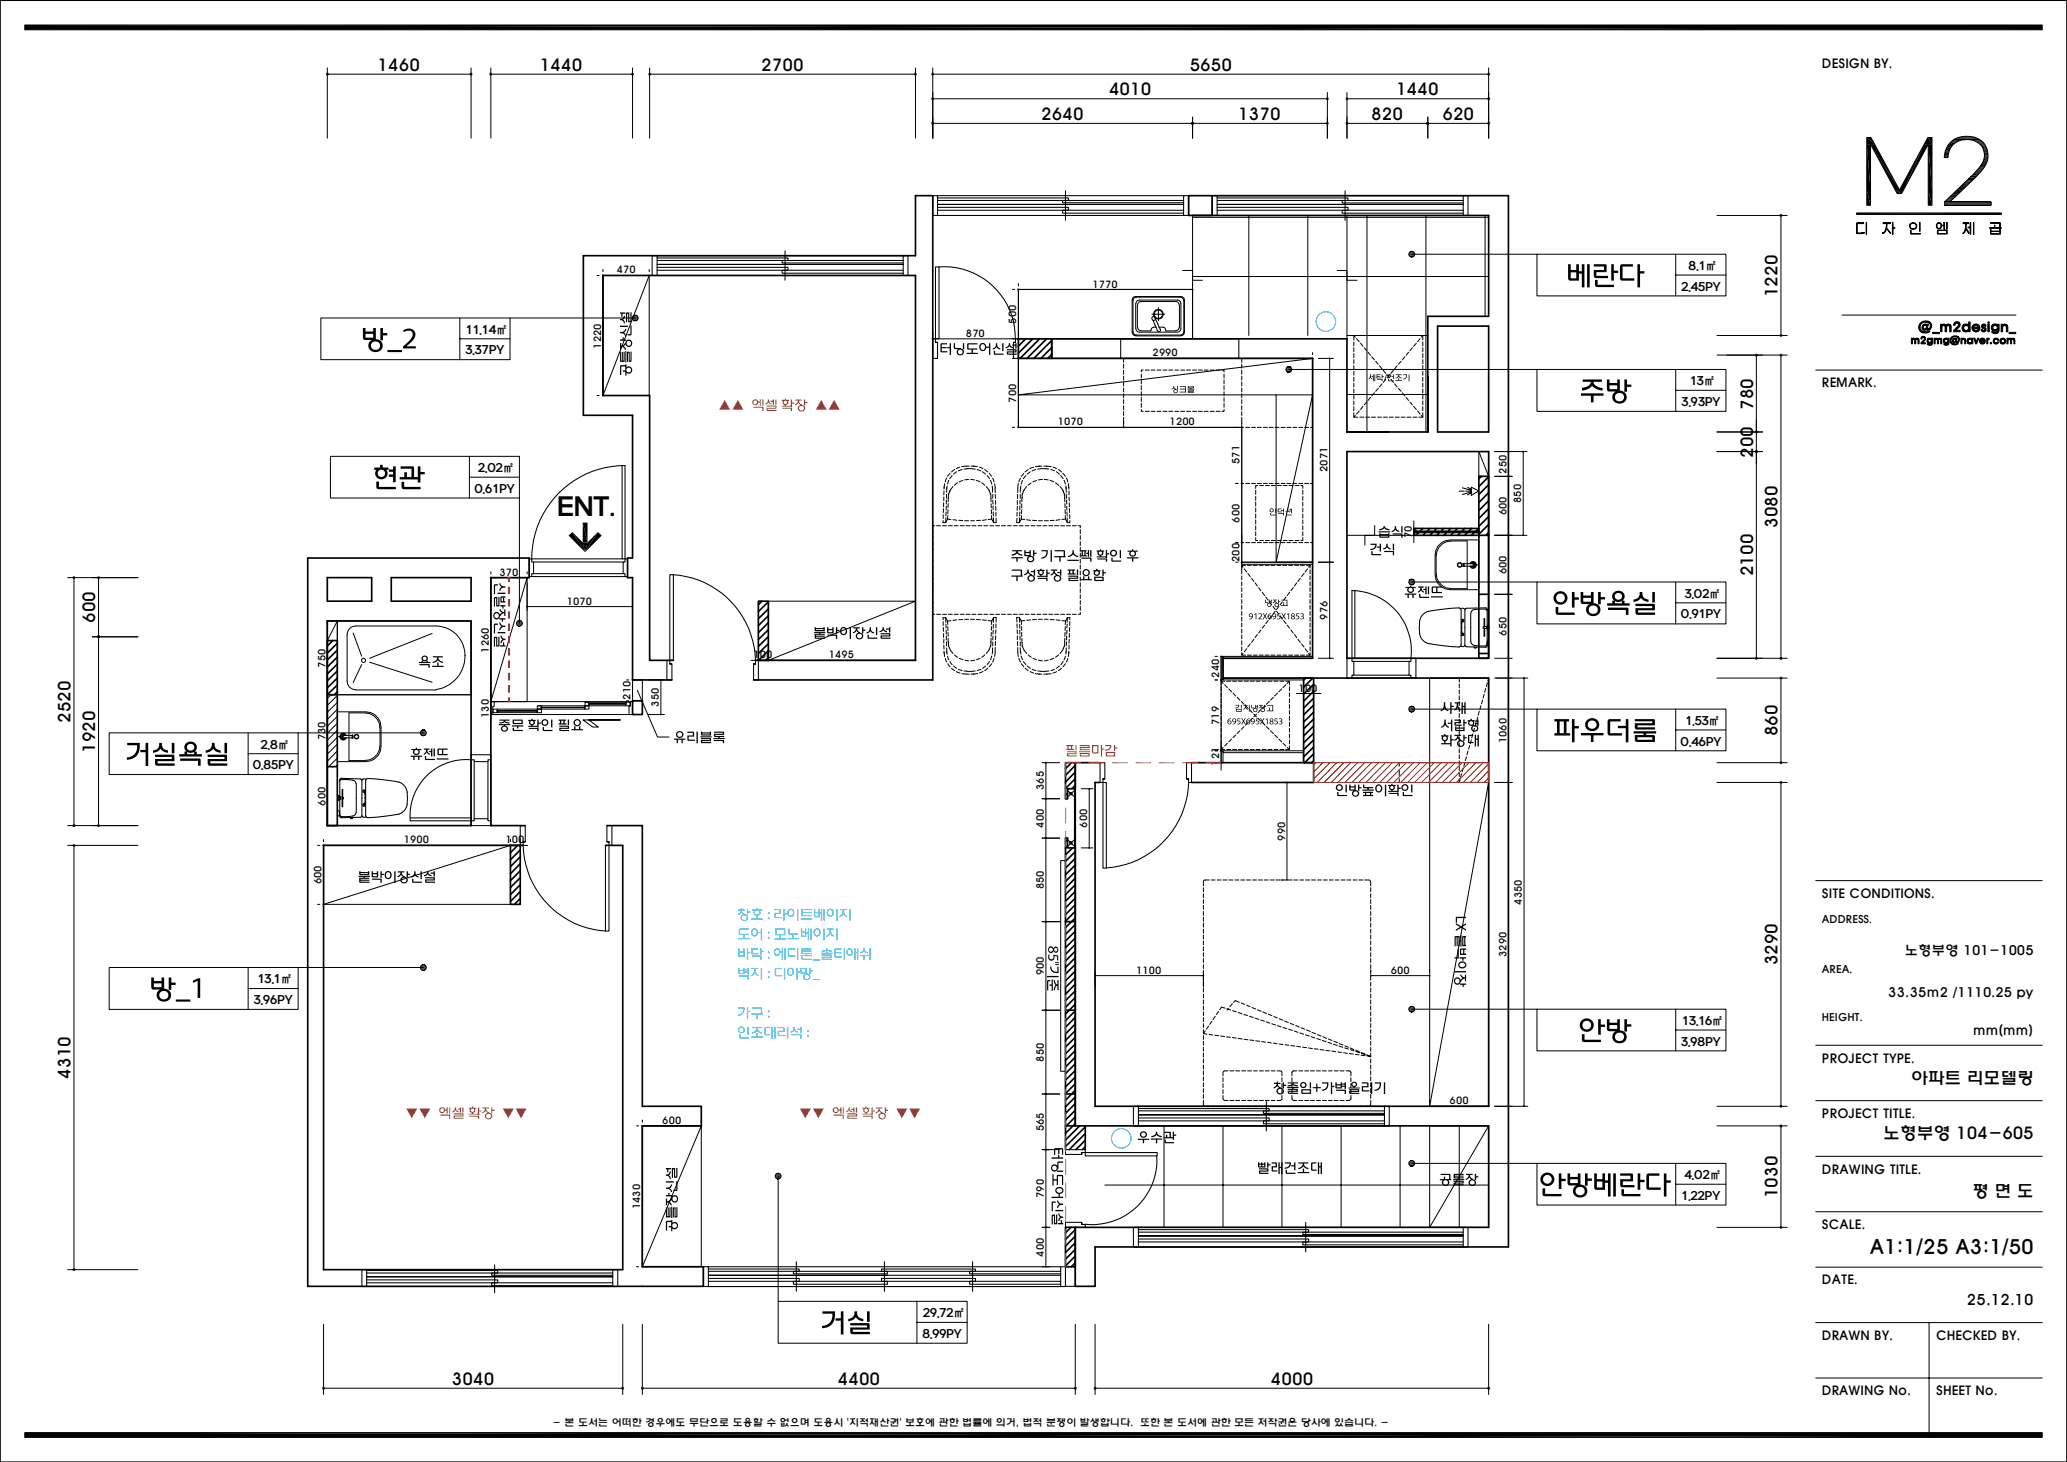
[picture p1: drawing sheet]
<svg xmlns="http://www.w3.org/2000/svg" width="420mm" height="297mm" viewBox="0 0 420 297" stroke-linecap="round" stroke-linejoin="round" font-family="sans-serif">
<defs><g id="words">
<text font-size="5.1" x="113.3" y="104.9">ENT.</text>
<text font-size="4.1" x="379.9" y="254.8">A1:1/25 A3:1/50</text>
<g font-size="3.4">
<text x="76.7" y="14.4">1460</text>
<text x="109.7" y="14.4">1440</text>
<text x="154.7" y="14.4">2700</text>
<text x="241.7" y="14.4">5650</text>
<text x="225.3" y="19.4">4010</text>
<text x="283.7" y="19.4">1440</text>
<text x="211.6" y="24.4">2640</text>
<text x="251.6" y="24.4">1370</text>
<text x="278.6" y="24.4">820</text>
<text x="293.1" y="24.4">620</text>
<text x="361.2" y="60.4" transform="rotate(-90 361.2 60.4)">1220</text>
<text x="356.2" y="83.3" transform="rotate(-90 356.2 83.3)">780</text>
<text x="356.2" y="93" transform="rotate(-90 356.2 93)">200</text>
<text x="361.2" y="107.3" transform="rotate(-90 361.2 107.3)">3080</text>
<text x="356.2" y="117.1" transform="rotate(-90 356.2 117.1)">2100</text>
<text x="19.3" y="126.6" transform="rotate(-90 19.3 126.6)">600</text>
<text x="14.4" y="146.9" transform="rotate(-90 14.4 146.9)">2520</text>
<text x="361.2" y="149.6" transform="rotate(-90 361.2 149.6)">860</text>
<text x="19.3" y="153" transform="rotate(-90 19.3 153)">1920</text>
<text x="361.2" y="196.1" transform="rotate(-90 361.2 196.1)">3290</text>
<text x="14.4" y="219.1" transform="rotate(-90 14.4 219.1)">4310</text>
<text x="388.2" y="220.1">아파트 리모델링</text>
<text x="382.6" y="231.5">노형부영 104-605</text>
<text x="361.2" y="243.5" transform="rotate(-90 361.2 243.5)">1030</text>
<text x="400.7" y="243.2">평 면 도</text>
<text x="91.8" y="281.3">3040</text>
<text x="170.2" y="281.3">4400</text>
<text x="258.2" y="281.3">4000</text>
</g>
<text font-size="3" x="399.6" y="265.1">25.12.10</text>
<g font-size="2.7">
<text x="387" y="194">노형부영 101-1005</text>
<text x="383.7" y="202.5">33.35m2 /1110.25 py</text>
<text x="400.9" y="210.4">mm(mm)</text>
</g>
<g font-size="2.6">
<text x="370.2" y="13.7">DESIGN BY.</text>
<text x="370.2" y="78.7">REMARK.</text>
<text x="370.2" y="182.5">SITE CONDITIONS.</text>
<text x="370.2" y="215.9">PROJECT TYPE.</text>
<text x="370.2" y="227.2">PROJECT TITLE.</text>
<text x="370.2" y="238.4">DRAWING TITLE.</text>
<text x="370.2" y="249.7">SCALE.</text>
<text x="370.2" y="260.9">DATE.</text>
<text x="370.2" y="272.2">DRAWN BY.</text>
<text x="393.4" y="272.2">CHECKED BY.</text>
<text x="370.2" y="283.5">DRAWING No.</text>
<text x="393.4" y="283.5">SHEET No.</text>
</g>
<g font-size="2.4">
<text x="341.6" y="59.1">2.45PY</text>
<text x="343.1" y="54.8">8.1㎡</text>
<text x="94.7" y="67.8">11.14㎡</text>
<text x="94.6" y="72">3.37PY</text>
<text x="341.7" y="82.5">3.93PY</text>
<text x="343.4" y="78.2">13㎡</text>
<text x="97.2" y="95.9">2.02㎡</text>
<text x="96.4" y="100.1">0.61PY</text>
<text x="341.5" y="125.6">0.91PY</text>
<text x="342.3" y="121.4">3.02㎡</text>
<text x="342.5" y="147.2">1.53㎡</text>
<text x="53" y="152.1">2.8㎡</text>
<text x="341.5" y="151.5">0.46PY</text>
<text x="51.4" y="156.3">0.85PY</text>
<text x="51.6" y="204">3.96PY</text>
<text x="52.4" y="199.7">13.1㎡</text>
<text x="341.8" y="208.2">13.16㎡</text>
<text x="341.6" y="212.4">3.98PY</text>
<text x="342.3" y="239.5">4.02㎡</text>
<text x="341.7" y="243.8">1.22PY</text>
<text x="187.6" y="267.5">29.72㎡</text>
<text x="187.4" y="271.8">8.99PY</text>
</g>
<g font-size="2.2">
<text x="370.2" y="187.4">ADDRESS.</text>
<text x="370.2" y="197.7">AREA.</text>
<text x="370.2" y="207.4">HEIGHT.</text>
</g>
<g font-size="2">
<text x="125.3" y="55.5">470</text>
<text x="222" y="58.4">1770</text>
<text x="206.5" y="65.7" transform="rotate(-90 206.5 65.7)">500</text>
<text x="122.1" y="70.8" transform="rotate(-90 122.1 70.8)">1220</text>
<text x="196.3" y="68.4">870</text>
<text x="234.2" y="72.4">2990</text>
<text x="206.5" y="81.8" transform="rotate(-90 206.5 81.8)">700</text>
<text x="214.9" y="86.4">1070</text>
<text x="237.7" y="86.4">1200</text>
<text x="251.9" y="94.3" transform="rotate(-90 251.9 94.3)">571</text>
<text x="269.7" y="95.9" transform="rotate(-90 269.7 95.9)">2071</text>
<text x="306.1" y="96.2" transform="rotate(-90 306.1 96.2)">250</text>
<text x="251.9" y="106.2" transform="rotate(-90 251.9 106.2)">600</text>
<text x="306.1" y="104.7" transform="rotate(-90 306.1 104.7)">600</text>
<text x="309.1" y="102.2" transform="rotate(-90 309.1 102.2)">850</text>
<text x="286.9" y="109.4" transform="rotate(-90 286.9 109.4)">70</text>
<text x="101.5" y="117">370</text>
<text x="251.9" y="114.2" transform="rotate(-90 251.9 114.2)">200</text>
<text x="306.1" y="116.7" transform="rotate(-90 306.1 116.7)">600</text>
<text x="115.1" y="122.9">1070</text>
<text x="269.7" y="125.9" transform="rotate(-90 269.7 125.9)">976</text>
<text x="306.1" y="129.2" transform="rotate(-90 306.1 129.2)">650</text>
<text x="66.1" y="135.6" transform="rotate(-90 66.1 135.6)">750</text>
<text x="99.3" y="132.6" transform="rotate(-90 99.3 132.6)">1260</text>
<text x="153.1" y="133.7">100</text>
<text x="168.4" y="133.7">1495</text>
<text x="247.7" y="137.7" transform="rotate(-90 247.7 137.7)">240</text>
<text x="128.1" y="142.2" transform="rotate(-90 128.1 142.2)">210</text>
<text x="133.9" y="143.6" transform="rotate(-90 133.9 143.6)">350</text>
<text x="263.9" y="140.5">100</text>
<text x="99.3" y="145.9" transform="rotate(-90 99.3 145.9)">130</text>
<text x="247.7" y="147.3" transform="rotate(-90 247.7 147.3)">719</text>
<text x="66.1" y="150.4" transform="rotate(-90 66.1 150.4)">730</text>
<text x="247.7" y="155.6" transform="rotate(-90 247.7 155.6)">121</text>
<text x="306.1" y="151" transform="rotate(-90 306.1 151)">1060</text>
<text x="212.1" y="160.5" transform="rotate(-90 212.1 160.5)">365</text>
<text x="66.1" y="163.7" transform="rotate(-90 66.1 163.7)">600</text>
<text x="82" y="171.3">1900</text>
<text x="102.7" y="171.3">100</text>
<text x="212.1" y="168.1" transform="rotate(-90 212.1 168.1)">400</text>
<text x="220.9" y="168.2" transform="rotate(-90 220.9 168.2)">600</text>
<text x="261.1" y="170.8" transform="rotate(-90 261.1 170.8)">990</text>
<text x="65.3" y="179.7" transform="rotate(-90 65.3 179.7)">600</text>
<text x="212.1" y="180.7" transform="rotate(-90 212.1 180.7)">850</text>
<text x="309.2" y="183.8" transform="rotate(-90 309.2 183.8)">4350</text>
<text x="230.8" y="197.8">1100</text>
<text x="282.6" y="197.8">600</text>
<text x="306.1" y="194.4" transform="rotate(-90 306.1 194.4)">3290</text>
<text x="212.1" y="198.2" transform="rotate(-90 212.1 198.2)">900</text>
<text x="212.1" y="215.7" transform="rotate(-90 212.1 215.7)">850</text>
<text x="294.6" y="224.3">600</text>
<text x="134.6" y="228.3">600</text>
<text x="212.1" y="229.8" transform="rotate(-90 212.1 229.8)">565</text>
<text x="130.1" y="245.7" transform="rotate(-90 130.1 245.7)">1430</text>
<text x="212.1" y="243.4" transform="rotate(-90 212.1 243.4)">790</text>
<text x="212.1" y="255.3" transform="rotate(-90 212.1 255.3)">400</text>
<text x="112.3" y="289.8">- 본 도서는 어떠한 경우에도 무단으로 도용할 수 없으며 도용시 '지적재산권' 보호에 관한 법률에 의거, 법적 분쟁이 발생합니다. 또한 본 도서에 관한 모든 저작권은 당사에 있습니다. -</text>
</g>
</g></defs>
<g fill="#000">
<path d="M5 5.1l410 1h-410zM5 5.1h410v1zM66.2 15.1h.3l-.2 .2zM66.3 15.3l.2-.2v.3zM66.3 14.9l.2 .2h-.3zM66.5 15.1l.3 .2-.3 .1zM66.3 14.9l.2-.2v.4zM66.5 15.1h.3v.2zM66.5 14.7l.3 .2-.3 .2zM66.5 15.1l.3-.2v.2zM95.4 15.1h.3l-.2 .2zM95.5 14.9l.2 .2h-.3z"/>
<path d="M95.5 15.3l.2-.2v.3zM95.5 14.9l.2-.2v.4zM95.7 15.1l.2 .2-.2 .1zM95.7 14.7l.2 .2-.2 .2zM95.7 15.1h.3l-.1 .2zM95.9 14.9l.1 .2h-.3zM99.4 15.1h.3l-.2 .2zM99.5 15.3l.2-.2v.3zM99.5 14.9l.2 .2h-.3zM99.7 15.1l.2 .2-.2 .1zM99.5 14.9l.2-.2v.4zM99.7 15.1h.3l-.1 .2z"/>
<path d="M99.7 14.7l.2 .2-.2 .2zM99.9 14.9l.1 .2h-.3zM128.2 15.1h.3l-.2 .2zM128.3 14.9l.2 .2h-.3zM128.3 15.3l.2-.2v.3zM128.3 14.9l.2-.2v.4zM128.5 15.1l.2 .2-.2 .1zM128.5 14.7l.2 .2-.2 .2zM128.5 15.1h.3l-.1 .2zM128.7 14.9l.1 .2h-.3zM131.7 15.1h.3l-.2 .2zM131.8 15.3l.2-.2v.3z"/>
<path d="M131.8 14.9l.2 .2h-.3zM132 15.1l.2 .2-.2 .1zM131.8 14.9l.2-.2v.4zM132 15.1h.3l-.1 .2zM132 14.7l.2 .2-.2 .2zM132 15.1l.2-.2 .1 .2zM185.7 15.1h.3l-.2 .2zM185.8 14.9l.2 .2h-.3zM185.8 15.3l.2-.2v.3zM185.8 14.9l.2-.2v.4zM186 15.1l.2 .2-.2 .1zM186 14.7l.2 .2-.2 .2z"/>
<path d="M186 15.1h.3l-.1 .2zM186 15.1l.2-.2 .1 .2zM189.2 15.1h.3l-.2 .2zM189.3 15.3l.2-.2v.3zM189.3 14.9l.2 .2h-.3zM189.3 19.9l.2 .2h-.3zM189.5 15.1l.2 .2-.2 .1zM189.3 14.9l.2-.2v.4zM189.3 19.9l.2-.1v.3zM189.5 15.1h.3l-.1 .2zM189.5 14.7l.2 .2-.2 .2zM189.5 19.8l.2 .1-.2 .2z"/>
<path d="M189.7 14.9l.1 .2h-.3zM269.5 19.9l.2 .2h-.3zM269.5 19.9l.2-.1v.3zM269.7 19.8l.2 .1-.2 .2zM273.5 19.9l.2 .2h-.3zM273.5 19.9l.2-.1v.3zM273.7 19.8l.2 .1-.2 .2zM302.2 15.1h.3l-.2 .2zM302.3 14.9l.2 .2h-.3zM302.5 15.1v.3l-.2-.1zM302.3 19.9l.2 .2h-.3zM302.3 14.9l.2-.2v.4z"/>
<path d="M302.5 15.1l.2 .2-.2 .1zM302.3 19.9l.2-.1v.3zM302.5 14.7l.2 .2-.2 .2zM302.5 15.1h.3l-.1 .2zM302.5 19.8l.2 .1-.2 .2zM302.5 15.1l.2-.2 .1 .2zM189.2 20.1h.3l-.2 .2zM189.2 25.1h.3l-.2 .2zM189.3 20.3l.2-.2v.3zM189.3 25.3l.2-.2v.3zM189.3 24.8l.2 .3h-.3zM189.5 20.1l.2 .2-.2 .1z"/>
<path d="M189.5 25.1l.2 .2-.2 .1zM189.3 24.8h.2v.3zM189.5 20.1h.3l-.1 .2zM189.5 25.1h.3l-.1 .2zM189.5 24.8h.2l-.2 .3zM189.7 19.9l.1 .2h-.3zM189.7 24.8l.1 .3h-.3zM242 25.1h.3l-.2 .2zM242.1 25.3l.2-.2v.3zM242.1 24.8l.2 .3h-.3zM242.3 25.1l.2 .2-.2 .1zM242.1 24.8h.2v.3z"/>
<path d="M242.3 25.1h.3l-.1 .2zM242.3 24.8h.2l-.2 .3zM242.5 24.8l.1 .3h-.3zM269.4 20.1h.3l-.2 .2zM269.4 25.1h.3l-.2 .2zM269.5 20.3l.2-.2v.3zM269.5 24.8l.2 .3h-.3zM269.5 25.3l.2-.2v.3zM269.7 20.1l.2 .2-.2 .1zM269.5 24.8h.2v.3zM269.7 25.1l.2 .2-.2 .1zM269.7 20.1h.3l-.1 .2z"/>
<path d="M269.7 24.8h.2l-.2 .3zM269.7 25.1h.3l-.1 .2zM269.9 19.9l.1 .2h-.3zM269.9 24.8l.1 .3h-.3zM273.4 20.1h.3l-.2 .2zM273.4 25.1h.3l-.2 .2zM273.5 20.3l.2-.2v.3zM273.5 25.3l.2-.2v.3zM273.5 24.8l.2 .3h-.3zM273.7 20.1l.2 .2-.2 .1zM273.7 25.1l.2 .2-.2 .1zM273.5 24.8h.2v.3z"/>
<path d="M273.7 20.1h.3l-.1 .2zM273.7 25.1h.3l-.1 .2zM273.7 24.8h.2l-.2 .3zM273.9 19.9l.1 .2h-.3zM273.9 24.8l.1 .3h-.3zM289.8 25.1h.3l-.2 .2zM289.9 25.3l.2-.2v.3zM289.9 24.8l.2 .3h-.3zM290.1 25.1l.2 .2-.2 .1zM289.9 24.8h.2v.3zM290.1 25.1h.3l-.1 .2zM290.1 24.8h.2l-.2 .3z"/>
<path d="M290.1 25.1l.2-.3 .1 .3zM302.2 20.1h.3l-.2 .2zM302.2 25.1h.3l-.2 .2zM302.5 20.1v.3l-.2-.1zM302.3 24.8l.2 .3h-.3zM302.5 25.1v.3l-.2-.1zM302.5 20.1l.2 .2-.2 .1zM302.3 24.8h.2v.3zM302.5 25.1l.2 .2-.2 .1zM302.5 20.1h.3l-.1 .2zM302.5 24.8h.2l-.2 .3zM302.5 25.1h.3l-.1 .2z"/>
<path d="M302.5 20.1l.2-.2 .1 .2zM302.5 25.1l.2-.3 .1 .3zM379.3 27.9l1.6 1.4h-1.6zM379.3 27.9h.9l.7 1.4zM379.3 29.3l.8 9.3h-.8zM379.3 29.3h.8v9.3zM379.3 38.6l.8 3.1h-.8zM379.3 38.6h.8v3.1zM380.1 29.3l5.9 9.3h-.9zM380.1 29.3h.8l5.1 9.3zM385.1 38.6l1.3 .7h-.9zM385.1 38.6h1.7l-.4 .7z"/>
<path d="M391 29.3l-4.2 9.3h-.8zM391 29.3h.8l-5 9.3zM391.7 27.9l.9 1.4h-1.6zM391.7 27.9h.9v1.4zM391.8 29.3l.8 9.3h-.8zM391.8 29.3h.8v9.3zM391.8 38.6l.8 3.1h-.8zM391.8 38.6h.8v3.1zM395.1 31.9l.7 .1zM395.1 32h.7zM395.1 31.5l.7 .2h-.7zM395.1 31.5h.8l-.1 .2z"/>
<path d="M395.1 31.7l.7 .2h-.7zM395.1 31.7h.7v.2zM395.2 31.1l.7 .4h-.8zM395.2 31.1h.7v.4zM395.2 30.8l.7 .3h-.7zM395.2 30.8h.8l-.1 .3zM395.4 30.5l.6 .3h-.8zM395.4 30.5h.7l-.1 .3zM395.5 30.1l.6 .4h-.7zM395.5 30.1h.9l-.3 .4zM395.6 29.9l.8 .2h-.9zM395.6 29.9h.9l-.1 .2z"/>
<path d="M395.9 29.4h.9zM395.9 29.4h1zM395.9 29.4l.6 .5h-.9zM395.9 29.4h.9l-.3 .5zM396.2 29l.7 .4h-1zM396.2 29h1.1l-.4 .4zM396.2 29l.2-.2 .9 .2zM396.4 28.8h1.2l-.3 .2zM396.2 40l.4-.4 .7 .4zM396.6 39.6h1.1l-.4 .4zM396.4 28.8l.2-.1 1 .1zM396.6 28.7h1.3l-.3 .1z"/>
<path d="M396.7 39.5l1 .1h-1.1zM396.7 39.5h1.1l-.1 .1zM396.6 28.7l.3-.3 1 .3zM396.9 28.4h1.7l-.7 .3zM396.9 28.4h1.7zM397.4 38.8l.4 .7h-1.1zM397.4 38.8h1.1l-.7 .7zM397.4 38.8l.4-.4 .7 .4zM397.8 38.4h1.1l-.4 .4zM397.8 38.4l.6-.6 .5 .6zM398.4 37.8h1.1l-.6 .6zM398.4 37.8l.3-.3 .8 .3z"/>
<path d="M398.7 37.5h1.1l-.3 .3zM398.6 27.8h2zM398.9 27.7l1.7 .1zM399 37.3l.8 .2h-1.1zM399 37.3h1.1l-.3 .2zM399.3 37l.8 .3h-1.1zM399.3 37h1.1l-.3 .3zM398.9 27.7h1.4zM399.3 37l.2-.2 .9 .2zM399.5 36.8h1.1l-.2 .2zM399.7 36.6l.9 .2h-1.1zM399.7 36.6h1.1l-.2 .2z"/>
<path d="M399.8 36.5h1.1zM399.7 36.6l.1-.1 1 .1zM399.8 36.5h1.1l-.1 .1zM399.8 36.5l.2-.1 .9 .1zM400 36.4h1.1l-.2 .1zM400 36.3h1.2zM400 36.3h1.1zM400 36.3l1.1 .1h-1.1zM400.2 36.2l1 .1h-1.2zM400.2 36.2h1.1l-.1 .1zM400.2 36.1l1.1 .1zM400.2 36.1h1.1z"/>
<path d="M400.3 36h1.1zM400.4 35.9l1 .1zM400.4 35.9h1.1zM400.5 35.9h1zM400.6 35.8l.9 .1h-1zM400.6 35.8h1.1l-.2 .1zM400.6 35.8h1.1zM400.7 35.7h1zM400.8 35.6l.9 .1h-1zM400.8 35.6h1.1l-.2 .1zM400.9 28.5h1.6zM400.9 28.5l1.7 .2z"/>
<path d="M400.9 28.5h1.6l.1 .2zM401.1 35.2l.8 .4h-1.1zM401.1 35.2h1.1l-.3 .4zM401.1 35.2l.1-.1 1 .1zM401.2 35.1h1.1l-.1 .1zM401.3 28.7l1.6 .2h-1.2zM401.3 28.7h1.3l.3 .2zM401.5 34.8l.8 .3h-1.1zM401.5 34.8h1l-.2 .3zM401.5 34.8l.1-.1 .9 .1zM401.6 34.7h1l-.1 .1zM401.7 28.9l1.4 .1h-1.1z"/>
<path d="M401.7 28.9h1.2l.2 .1zM401.6 34.7l.3-.3 .7 .3zM401.9 34.4h.9l-.2 .3zM402 29l1.1 .1h-1zM402 29h1.1v.1zM402 34.3l.8 .1h-.9zM402 34.3h1l-.2 .1zM402.1 29.1l1.2 .3h-.9zM402.1 29.1h1l.2 .3zM402.2 34l.8 .3h-1zM402.2 34h.9l-.1 .3zM402.3 33.9l.8 .1h-.9z"/>
<path d="M402.3 33.9h.9l-.1 .1zM402.4 29.4l1 .2h-.9zM402.4 29.4h.9l.1 .2zM402.5 29.6l1 .2h-.8zM402.5 29.6h.9l.1 .2zM402.5 33.5l.7 .4h-.9zM402.5 33.5h.9l-.2 .4zM402.7 33.3l.7 .2h-.9zM402.7 33.3h.9l-.2 .2zM402.7 29.8l1 .3h-.8zM402.7 29.8h.8l.2 .3zM402.9 30.1l.8 .2h-.7z"/>
<path d="M402.9 30.1h.8v.2zM402.9 32.9l.7 .4h-.9zM402.9 32.9h.8l-.1 .4zM403 30.3l.8 .3h-.7zM403 30.3h.7l.1 .3zM403 32.6l.7 .3h-.8zM403 32.6h.9l-.2 .3zM403.1 30.6l.8 .4h-.7zM403.1 30.6h.7l.1 .4zM403.1 32.2l.8 .4h-.9zM403.1 32.2h.8v.4zM403.2 31l.7 .1z"/>
<path d="M403.2 31.1l.7 .5h-.7zM403.2 31.1h.7v.5zM403.2 31.9l.7 .3h-.8zM403.2 31.9h.7v.3zM403.2 31.6l.7 .1zM403.2 31.7l.7 .1zM403.2 31.8h.7zM403.2 31.8l.7 .1zM286.3 51.5h1.1zM286.3 51.5l1.1 .1zM286.3 51.6h1.1zM286.3 51.6l1.1 .1z"/>
<path d="M286.3 51.7h1.1zM286.3 51.7l1.1 .1zM286.3 51.8l1.1 .1zM286.3 51.4h1.1zM286.3 51.4l1.1 .1zM286.3 51.9h1.1zM286.3 51.3l1.1 .1zM286.3 51.9l1 .1zM286.3 51.3h1.1zM286.4 51.3h1zM286.4 52h.9zM286.4 51.2l.9 .1z"/>
<path d="M286.4 52l.8 .1zM286.5 51.2h.8zM286.5 52.1h.7zM286.5 51.1l.7 .1zM286.5 52.1l.6 .1zM286.5 51.1h.7zM286.6 51.1h.6zM286.6 52.2h.5zM286.6 51.1h.5zM286.6 52.2h.4zM286.6 51.1h.4zM286.7 51.1h.3z"/>
<path d="M286.7 52.2h.2zM286.7 52.2h.3zM286.8 51.1h.2zM286.8 52.2h.1zM286.8 51.1l.1-.1zM361.6 43.8h.3l-.2 .2zM361.7 43.5l.2 .3h-.3zM361.7 44l.2-.2v.3zM361.7 43.5l.2-.1v.4zM361.9 43.8l.2 .2-.2 .1zM361.9 43.8h.3l-.1 .2zM361.9 43.4l.2 .1-.2 .3z"/>
<path d="M362.1 43.5l.1 .3h-.3zM377.2 45.3l1.5 .1zM377.2 45.4h.2zM377.2 45.4l.2 .1zM377.2 45.5l.2 .1zM377.2 45.6h.2zM377.2 45.6l.2 .2h-.2zM377.2 45.6h.2v.2zM377.2 45.8l.2 .4h-.2zM377.2 45.8h.2v.4zM377.2 46.2l.2 .2h-.2zM377.2 46.2h.2v.2z"/>
<path d="M377.2 46.4l.2 .4h-.2zM377.2 46.4h.2v.4zM377.2 46.8l.2 .1zM377.2 46.9l.2 .1zM377.2 47l.2 .1zM377.2 47.1l.2 .1zM377.2 47.2h.2zM377.2 47.2l.2 .1zM377.2 47.3h.2zM377.2 47.3l1.5 .1zM377.2 47.3h1.6zM377.2 47.4h1.5z"/>
<path d="M377.2 47.4l1.2 .1zM377.2 47.5h1.1zM377.2 47.5h1.2zM377.2 47.5h1zM377.3 45.3h1.4zM377.2 45.3h1.5zM378.2 47.3h.6zM378.3 47.3h.5zM378.7 47.2l.1 .1zM378.7 47.2h.1zM382.6 47.3h.2zM382.6 47.3l.1 .1z"/>
<path d="M382.6 47.4h.1zM382.6 45.3h1.5zM382.6 45.3l1.5 .1zM382.6 45.4h1.5zM382.7 47.2h.2zM382.8 47.2h.1zM383 47h.1zM383 47l-.2 .2zM383 47h.1l-.2 .2zM383.1 46.7h.1zM383.1 46.7v.3h-.1zM383.1 46.7h.1l-.1 .3z"/>
<path d="M383.2 46.5v.2h-.1zM383.2 46.5h.1l-.1 .2zM383.2 46.3l.2 .1zM383.2 46.4h.2zM383.2 46.4h.3zM383.2 46.4h.1zM383.3 45.9l.1 .1zM383.3 46v.3h-.1zM383.3 46h.1l-.1 .3zM383.3 45.4h.2zM383.3 45.5l.1 .4h-.1zM383.3 45.5l.1 .4z"/>
<path d="M383.3 46.4l.2 .1zM383.3 46.5h.2zM383.3 46.5l.2 .1zM383.4 46.6l.3 .2zM383.6 46.8h.2zM383.6 46.8l.4 .3zM383.9 47.1l.1 .1zM383.9 47.2h.2zM384 47.2l.1 .1zM384 47.3h.2zM384 47.3l.2 .1zM384 47.4h.2z"/>
<path d="M384.5 45.2l.1 1.1h-.1zM384.5 45.2h.1v1.1zM384.5 46.3l.5 .1zM384.5 46.4l.1 1.2h-.1zM384.5 46.4h.1v1.2zM388 45.8l.1 .2zM388 45.8h.2l-.1 .2zM388 45.8h.2zM388 46l.2 .1zM388 46.1l.2 .1zM388.1 45.6l.1 .2h-.2zM388.1 45.6h.1v.2z"/>
<path d="M388.1 46.2l.2 .2zM388.1 45.6h.1zM388.2 46.4h.2zM388.2 46.4l.4 .1zM388.2 46.8l.1 .7h-.1zM388.2 46.8h.1v.7zM388.2 45.4l-.1 .2zM388.2 45.4h.2l-.2 .2zM388.2 45.4h.2zM388.3 45.4h.2zM388.3 45.3h.4zM388.3 46.5h.5z"/>
<path d="M388.3 46.5h.8zM388.3 46.5h.9zM388.3 46.5l.7 .1zM388.3 45.3h.9zM388.4 45.3h.8zM388.4 45.3h.7zM388.5 45.3h.6zM388.6 46.6h.4zM388.7 45.3h.5zM388.5 45.3h.4zM388.8 46.5h.4zM388.9 46.5h.3z"/>
<path d="M388.9 45.3l.4 .2zM389 46.5h.2zM389.1 46.4h.2zM389.1 45.5h.2zM389.2 45.5l.2 .1zM389.3 46.3h.1zM389.3 46.3v.1h-.2zM389.3 46.3h.1l-.1 .1zM389.3 45.6l.2 .1zM389.3 45.7l.2 .1zM389.3 45.8l.2 .2h-.2zM389.3 45.8h.2v.2z"/>
<path d="M389.3 46l.2 .1zM389.3 46.1l.1 .2h-.1zM389.3 46.1h.2l-.1 .2zM390 45.2l.1 1.8h-.1zM390 45.2h.1v1.8zM393.4 45.7l.2 .1zM393.4 45.8l.2 .2zM393.4 46l.2 .1zM393.5 45.6l.1 .1zM393.5 46.1l.2 .1h-.2zM393.5 46.1l.2 .1zM393.5 46.2h.2z"/>
<path d="M393.5 45.5h.2zM393.5 45.5l.1 .1zM393.5 45.5h.2l-.1 .1zM393.5 46.2l.3 .2zM393.6 45.4h.2zM393.6 46.4h.2zM393.6 46.4h.3zM393.7 45.3h.6zM393.7 45.3l.1 .1zM393.7 45.3h.3zM393.7 46.4h.3zM393.7 46.4h.5z"/>
<path d="M393.7 46.4h.6zM393.7 46.7l1.9 .1zM393.7 46.8l.1 .7h-.1zM393.7 46.8h.1v.7zM393.7 47.5h1.9zM393.7 46.4l.4 .1zM393.8 46.5h.3zM393.8 45.3h.5zM393.9 46.5h.2zM393.8 45.3h.3zM394 45.3l.3 .1zM394 46.4h.3z"/>
<path d="M394.2 45.4h.2zM394.2 46.4h.1zM394.2 45.4l.2 .1zM394.2 46.3h.2zM394.3 45.5l.2 .1zM394.3 46.2l.1 .1h-.2zM394.3 46.2h.1zM394.3 45.6h.2zM394.3 46.1l.1 .1zM394.3 46.1h.2zM394.4 45.6l.1 .2zM394.4 45.8h.7z"/>
<path d="M394.4 45.8l.1 .1zM394.4 45.9l.1 .2h-.1zM394.4 45.9h.1v.2zM394.4 46.1h.1zM394.9 45.8l.2 .1zM395 45.2h.1zM395 45.2l.1 .1zM395 45.3h.1zM395 45.3l.1 .2h-.1zM395 45.3h.1v.2zM395 45.5l.1 .1zM395 45.6l.1 .1z"/>
<path d="M395 45.7l.1 .1zM395 45.9l.1 .1zM395 46l.1 .1zM395 46.1l.1 .3h-.1zM395 46.1h.1v.3zM395 46.4l.1 .1zM395 46.5h.1zM395.1 41h1.1zM395.2 40.9h1.1zM395.2 40.9l1 .1zM395.3 40.9h1.1zM395.4 40.7l1 .2h-1.1z"/>
<path d="M395.4 40.7h1.1l-.1 .2zM395.4 40.7h1.1zM395.5 45.2l.1 1.4h-.1zM395.5 45.2h.1v1.4zM395.5 46.8l.1 .7h-.1zM395.5 46.8h.1v.7zM395.6 40.6l.9 .1h-1.1zM395.6 40.6h1.1l-.2 .1zM395.6 40.6h1.1zM395.6 40.5h1.1zM395.9 40.3l.8 .2h-1.1zM395.9 40.3h1.1l-.3 .2z"/>
<path d="M395.9 40.3l.1-.2 1 .2zM396 40.1h1.1l-.1 .2zM396.2 40l.9 .1h-1.1zM396.2 40h1.1l-.2 .1zM398.9 45.3h1.1zM398.9 45.3l1.1 .1zM398.9 45.4h1.1zM398.9 47.3h.1zM398.9 47.3v.1zM398.9 47.3h.2zM398.9 47.2l.2 .1zM398.9 47.2h.2z"/>
<path d="M399 47.2h.1zM399.1 47.1v.1h-.1zM399.1 47.1h.1l-.1 .1zM399.2 47v.1zM399.2 47h.1zM399.2 46.8l.1 .2h-.1zM399.2 46.8h.2l-.1 .2zM399.3 46.5l.1 .1zM399.3 46.6l.1 .2h-.2zM399.3 46.6h.1v.2zM399.3 46.3h.2zM399.3 46.3l.2 .1z"/>
<path d="M399.3 46.4h.3zM399.3 46.4l.1 .1zM399.3 46.4h.2zM399.4 46l.1 .1h-.1zM399.4 46h.1v.1zM399.4 46.1l.1 .2h-.2zM399.4 46.1h.1v.2zM399.4 45.4l.1 .2zM399.4 45.6l.1 .4h-.1zM399.4 45.6l.1 .4zM399.5 46.4h.1zM399.5 46.4l.1 .1z"/>
<path d="M399.5 46.5l.2 .2zM399.6 46.7h.1zM399.6 46.7l.3 .3zM399.8 47h.1zM399.8 47l.2 .2zM399.9 46.1l.5 .2h-.5zM399.9 46.1h.5v.2zM399.9 47.2l.1 .1zM399.9 47.3h.2zM399.9 47.3l.2 .1zM400 47.4h.1zM400.3 45.2l.1 .9h-.1z"/>
<path d="M400.3 45.2h.1v.9zM400.3 46.3l.1 1.3h-.1zM400.3 46.3h.1v1.3zM404.5 46.6v.3zM404.5 46.9l1.9 .1zM404.5 47v.5zM404.5 47.5l1.9 .1h-1.9zM404.5 47.5h1.9v.1zM405.3 45.7v.6zM406.3 45.3l.1 .8h-.1zM406.3 45.3h.1v.8zM406.3 46.6l.1 .3h-.1z"/>
<path d="M406.3 46.6h.1v.3zM406.3 47l.1 .5h-.1zM406.3 47h.1v.5zM128.5 64.4l1.2 .1zM128.5 64.5l1.2 .1zM128.5 64.6h1.2zM128.5 64.6l1.2 .1zM128.5 64.7l1.1 .1zM128.5 64.7h1.2zM128.5 64.8h1.1zM128.5 64.3l1.1 .1zM128.5 64.4h1.1z"/>
<path d="M128.5 64.8l1.1 .1zM128.5 64.9h1.1zM128.5 64.3h1.1zM128.6 64.3h1zM128.6 64.9l.9 .1zM128.6 64.9h1zM128.6 64.2h.9zM128.6 64.2l1 .1zM128.6 65h.9zM128.6 65l.9 .1zM128.7 64.1l.8 .1zM128.7 65.1h.7z"/>
<path d="M128.7 65.1h.8zM128.7 64.1h.8zM128.7 64.1h.7zM128.8 64.1h.6zM128.8 65.1l.5 .1zM128.8 65.1h.6zM128.8 65.2h.4zM128.8 65.2h.5zM128.9 64l.4 .1zM128.9 65.2h.3zM128.9 64h.3zM129 64h.2z"/>
<path d="M129 65.2h.2zM356.6 72.1h.3l-.2 .3zM356.7 71.9l.2 .2h-.3zM356.9 72.1v.4l-.2-.1zM356.7 71.9l.2-.1v.3zM356.9 72.1l.2 .3-.2 .1zM356.9 72.1h.3l-.1 .3zM356.9 71.8l.2 .1-.2 .2zM357.1 71.9l.1 .2h-.3zM361.6 68.2h.3l-.2 .2zM361.6 72.1h.3l-.2 .3zM361.7 67.9l.2 .3h-.3z"/>
<path d="M361.9 68.2v.3l-.2-.1zM361.7 71.9l.2 .2h-.3zM361.9 72.1v.4l-.2-.1zM361.9 68.2l.2 .2-.2 .1zM361.7 67.9h.2v.3zM361.7 71.9l.2-.1v.3zM361.9 72.1l.2 .3-.2 .1zM361.9 68.2h.3l-.1 .2zM361.9 67.9h.2l-.2 .3zM361.9 72.1h.3l-.1 .3zM361.9 71.8l.2 .1-.2 .2zM362.1 67.9l.1 .3h-.3z"/>
<path d="M362.1 71.9l.1 .2h-.3zM356.6 91.7h.3l-.2 .3zM356.6 87.8h.3l-.2 .2zM356.7 91.5l.2 .2h-.3zM356.9 91.7v.4l-.2-.1zM356.7 87.5l.2 .3h-.3zM356.7 88l.2-.2v.3zM356.7 91.5l.2-.1v.3zM356.9 91.7l.2 .3-.2 .1zM356.9 87.8l.2 .2-.2 .1zM356.7 87.5h.2v.3zM356.9 91.7h.3l-.1 .3z"/>
<path d="M356.9 91.4l.2 .1-.2 .2zM356.9 87.8h.3l-.1 .2zM356.9 87.5h.2l-.2 .3zM357.1 91.5l.1 .2h-.3zM357.1 87.5l.1 .3h-.3zM14.7 117.3h.3l-.2 .3zM14.8 117.1l.2 .2h-.3zM14.8 117.6l.2-.3v.3zM14.8 117.1h.2v.2zM15 117.3l.2 .3h-.2zM15 117.3h.3l-.1 .3zM15 117.1h.2l-.2 .2z"/>
<path d="M15.2 117.1l.1 .2h-.3zM19.7 117.3h.3l-.2 .3zM19.8 117.1l.2 .2h-.3zM19.8 117.6l.2-.3v.3zM19.8 117.1h.2v.2zM20 117.3l.2 .3h-.2zM20 117.3h.3l-.1 .3zM20 117.1h.2l-.2 .2zM20.2 117.1l.1 .2h-.3zM115.5 108.8l.8-.7 2.6 4.1zM116.3 108.1l2.1 2.1 .5 2zM118.4 106.2l1 4h-1z"/>
<path d="M118.4 106.2h1v4zM118.4 110.2h1l-.5 2zM121.5 108.1l-2.6 4.1 .5-2zM121.5 108.1l.8 .7-3.4 3.4zM286.3 118.1l1.1 .1zM286.3 118.2h1.1zM286.3 118.2l1.1 .1zM286.3 118.3l1.1 .1zM286.3 118.4h1.1zM286.3 118h1.1zM286.3 118l1.1 .1zM286.3 118.4l1.1 .1z"/>
<path d="M286.3 118.5l1.1 .1zM286.3 117.9l1.1 .1zM286.3 118.6h1zM286.3 118.6h1.1zM286.4 117.9h1zM286.4 118.6l.9 .1zM286.4 118.6h.9zM286.4 117.8l.9 .1zM286.4 118.7h.8zM286.4 118.7h.9zM286.5 117.8h.8zM286.5 118.7h.7z"/>
<path d="M286.5 117.8h.7zM286.5 118.7h.6zM286.6 117.7l.6 .1zM286.6 118.7l.5 .1zM286.6 118.7h.5zM286.6 117.7h.5zM286.6 118.8h.4zM286.6 118.8h.5zM286.6 117.7h.4zM286.7 117.6l.3 .1zM286.7 118.8h.2zM286.7 118.8h.3z"/>
<path d="M286.7 117.6h.3zM286.8 117.6h.2zM286.8 118.8h.1zM286.8 117.6h.1zM19.7 129.4h.3l-.2 .2zM19.8 129.1l.2 .3h-.3zM19.8 129.6l.2-.2v.3zM19.8 129.1l.2-.1v.4zM20 129.4l.2 .2-.2 .1zM20 129.4h.3l-.1 .2zM20 129l.2 .1-.2 .3zM20.2 129.1l.1 .3h-.3z"/>
<path d="M104.9 126.6l1.2 .1zM104.9 126.6h1.3zM104.9 126.7l1.2 .1h-1.1zM104.9 126.7h1.2v.1zM105 126.5l1.2 .1h-1.3zM105 126.5h1.1l.1 .1zM105 126.8l1.1 .1zM105 126.8h1.1zM105 126.4l1.1 .1zM105 126.9l1 .1h-.9zM105 126.9h1.1l-.1 .1zM105.1 126.3l1 .1h-1.1z"/>
<path d="M105.1 126.3h.9l.1 .1zM105.1 127l.8 .1zM105.1 127h.9zM105.1 126.3h.9zM105.2 126.2l.8 .1zM105.2 127.1l.6 .1zM105.2 127.1h.7zM105.2 126.1l.8 .1h-.8zM105.2 126.1l.8 .1zM105.3 127.2h.4zM105.3 127.2h.5zM105.2 126.1h.7z"/>
<path d="M105.3 126.1h.6zM105.4 127.2h.2zM105.4 127.2h.3zM105.3 126.1h.5zM105.5 126l.3 .1zM105.5 126h.2zM306.3 137.8h.2l-.1 .1zM306.4 137.6l.1 .2h-.2zM306.5 137.8v.1h-.1zM306.4 137.6l.1-.1v.3zM306.5 137.8l.1 .1h-.1zM306.5 137.8h.2l-.1 .1z"/>
<path d="M306.5 137.5l.1 .1-.1 .2zM306.6 137.6l.1 .2h-.2zM309.5 137.8h.2l-.2 .1zM309.5 137.6l.2 .2h-.2zM309.7 137.8v.1h-.2zM309.5 137.6l.2-.1v.3zM309.7 137.8l.1 .1h-.1zM309.7 137.8h.1v.1zM309.7 137.5l.1 .1-.1 .2zM309.8 137.6v.2h-.1zM356.6 133.7h.3l-.2 .3zM356.7 133.5l.2 .2h-.3z"/>
<path d="M356.9 133.7v.4l-.2-.1zM356.9 133.7l.2 .3-.2 .1zM356.7 133.5l.2-.1v.3zM356.9 133.7h.3l-.1 .3zM356.9 133.4l.2 .1-.2 .2zM357.1 133.5l.1 .2h-.3zM361.6 133.7h.3l-.2 .3zM361.6 137.8h.3l-.2 .2zM361.7 133.5l.2 .2h-.3zM361.9 133.7v.4l-.2-.1zM361.7 137.5l.2 .3h-.3zM361.7 138l.2-.2v.2z"/>
<path d="M361.9 133.7l.2 .3-.2 .1zM361.7 133.5l.2-.1v.3zM361.7 137.5h.2v.3zM361.9 137.8l.2 .2h-.2zM361.9 133.7h.3l-.1 .3zM361.9 133.4l.2 .1-.2 .2zM361.9 137.8h.3l-.1 .2zM361.9 137.5h.2l-.2 .3zM362.1 133.5l.1 .2h-.3zM362.1 137.5l.1 .3h-.3zM85.4 148.8h1.2zM85.4 148.8l1.2 .1z"/>
<path d="M85.4 148.9h1.2zM85.4 148.9l1.2 .1zM85.4 149l1.2 .1zM85.5 148.7h1.1zM85.5 148.7l1.1 .1zM85.5 149.1h1.1zM85.5 148.5l1.1 .1zM85.5 148.6l1.1 .1zM85.5 149.1l1 .1zM85.5 149.2l1 .1zM85.6 148.5h.9zM85.6 149.3h.9z"/>
<path d="M85.6 149.3l.8 .1zM85.6 148.4l.9 .1zM85.6 149.4h.8zM85.7 148.4h.7zM85.7 149.4h.6zM85.7 149.4h.7zM85.7 148.4h.6zM85.8 148.3l.5 .1zM85.8 149.4h.4zM85.8 149.4h.5zM85.8 148.3h.5zM85.9 148.3h.4z"/>
<path d="M85.9 149.4l.2 .1zM85.9 149.4h.3zM85.9 148.3h.3zM85.9 149.5h.2zM85.9 148.3h.2zM86 148.3h.1zM86 149.5h.1zM286.3 143.9h1.1zM286.3 143.9l1.1 .1zM286.3 144l1.1 .1zM286.3 144.1h1.1zM286.3 144.1l1.1 .1z"/>
<path d="M286.3 144.2h1.1zM286.3 144.2l1.1 .1zM286.3 143.8h1.1zM286.3 143.8l1.1 .1zM286.3 144.3h1.1zM286.3 144.3l1.1 .1zM286.3 143.7l1.1 .1zM286.3 144.4h1zM286.3 144.4h1.1zM286.3 143.7h1.1zM286.4 143.7h1zM286.4 144.4l.9 .1z"/>
<path d="M286.4 144.4h.9zM286.4 143.7h.9zM286.4 143.6l.9 .1zM286.4 144.5h.8zM286.4 144.5h.9zM286.5 143.6h.8zM286.5 144.5h.7zM286.5 143.6h.7zM286.5 144.5l.6 .1zM286.6 143.6h.6zM286.6 144.6h.5zM286.6 143.5l.5 .1z"/>
<path d="M286.6 144.6h.4zM286.6 143.5h.5zM286.6 144.6l.4 .1zM286.6 143.5h.4zM286.7 143.5h.3zM286.7 144.7h.2zM286.7 144.7h.3zM286.8 143.5h.2zM286.8 144.7h.1zM286.8 143.5h.1zM306.3 159h.2l-.1 .1zM306.4 158.8l.1 .2h-.2z"/>
<path d="M306.5 159v.1h-.1zM306.5 159l.1 .1h-.1zM306.4 158.8h.1v.2zM306.5 159h.2l-.1 .1zM306.5 158.8h.1l-.1 .2zM306.5 159l.1-.2 .1 .2zM361.6 154.9h.3l-.2 .3zM361.6 159h.3l-.2 .2zM361.7 154.7l.2 .2h-.3zM361.9 154.9v.4l-.2-.1zM361.7 158.7l.2 .3h-.3zM361.7 159.2l.2-.2v.3z"/>
<path d="M361.9 154.9l.2 .3-.2 .1zM361.7 154.7l.2-.1v.3zM361.7 158.7l.2-.1v.4zM361.9 159l.2 .2-.2 .1zM361.9 154.9h.3l-.1 .3zM361.9 154.6l.2 .1-.2 .2zM361.9 159h.3l-.1 .2zM361.9 158.6l.2 .1-.2 .3zM362.1 154.7l.1 .2h-.3zM362.1 158.7l.1 .3h-.3zM14.7 167.7h.3l-.2 .3zM14.7 171.7h.3l-.2 .3z"/>
<path d="M14.8 167.5l.2 .2h-.3zM15 167.7v.4l-.2-.1zM14.8 171.5l.2 .2h-.3zM14.8 172l.2-.3v.3zM15 167.7l.2 .3-.2 .1zM14.8 167.5l.2-.1v.3zM14.8 171.5h.2v.2zM15 171.7l.2 .3h-.2zM15 167.7h.3l-.1 .3zM15 167.4l.2 .1-.2 .2zM15 171.7h.3l-.1 .3zM15 171.5h.2l-.2 .2z"/>
<path d="M15 167.7l.2-.2 .1 .2zM15 171.7l.2-.2 .1 .2zM19.7 167.7h.3l-.2 .3zM19.8 167.5l.2 .2h-.3zM20 167.7v.4l-.2-.1zM20 167.7l.2 .3-.2 .1zM19.8 167.5l.2-.1v.3zM20 167.7h.3l-.1 .3zM20 167.4l.2 .1-.2 .2zM20 167.7l.2-.2 .1 .2zM85.4 196.5h1.2zM85.4 196.5l1.2 .1z"/>
<path d="M85.4 196.6h1.2zM85.4 196.6l1.2 .1zM85.4 196.7h1.2zM85.5 196.3l1.1 .1zM85.5 196.4l1.1 .1zM85.5 196.7l1.1 .1zM85.5 196.7h1.1zM85.5 196.8l1.1 .1zM85.5 196.3h1.1zM85.5 196.9h1zM85.5 196.9h1.1zM85.6 196.2l.9 .1z"/>
<path d="M85.6 196.9l.9 .1zM85.6 196.9h.9zM85.6 196.2h.9zM85.6 197h.8zM85.6 197h.9zM85.6 196.1l.9 .1zM85.6 197l.8 .1zM85.7 196.1h.7zM85.7 197.1h.6zM85.7 197.1h.7zM85.7 196l.7 .1zM85.8 196h.5z"/>
<path d="M85.8 197.1h.4zM85.8 197.1h.5zM85.9 196h.4zM85.9 197.1h.2zM85.9 197.1h.3zM85.9 196h.3zM85.9 196h.2zM86 196h.1zM86 197.1h.1zM286.3 204.9h1.1zM286.3 204.9l1.1 .1zM286.3 205l1.1 .1z"/>
<path d="M286.3 205.1h1.1zM286.3 205.1l1.1 .1zM286.3 205.2h1.1zM286.3 204.7l1.1 .1zM286.3 204.8l1.1 .1zM286.3 205.2l1.1 .1zM286.3 205.3h1.1zM286.3 204.7h1.1zM286.3 205.3l1 .1zM286.4 204.6l1 .1zM286.4 205.4h.9zM286.4 204.6h.9z"/>
<path d="M286.4 205.4h.8zM286.5 204.6h.8zM286.5 205.4l.7 .1zM286.5 205.4h.7zM286.5 204.6h.7zM286.5 204.5l.7 .1zM286.5 205.5h.6zM286.5 205.5h.7zM286.5 204.5h.7zM286.6 204.5h.6zM286.6 205.5h.5zM286.6 204.5h.5z"/>
<path d="M286.6 205.5l.4 .1zM286.6 204.4l.5 .1zM286.6 205.6h.4zM286.6 204.4h.4zM286.7 204.4h.3zM286.7 205.6h.2zM286.7 205.6h.3zM286.8 204.4h.2zM286.8 205.6h.1zM286.8 204.4h.1zM130.3 228.7h.2l-.1 .2zM130.4 228.6l.1 .1h-.2z"/>
<path d="M130.4 228.9l.1-.2v.2zM130.4 228.6h.1v.1zM130.5 228.7l.1 .2h-.1zM130.5 228.7h.2l-.1 .2zM130.5 228.6h.1l-.1 .1zM130.5 228.7l.1-.1 .1 .1zM142.3 228.7h.2l-.1 .2zM142.4 228.6l.1 .1h-.2zM142.5 228.7v.2h-.1zM142.4 228.6h.1v.1zM142.5 228.7l.2 .2h-.2zM142.5 228.6h.2l-.2 .1z"/>
<path d="M142.5 228.7h.2v.2zM142.5 228.7l.2-.1v.1zM157.5 238.8h1.2zM157.5 238.8l1.2 .2h-1.2zM157.5 238.8h1.2v.2zM157.5 239l1.2 .1h-1.2zM157.5 239h1.2v.1zM157.5 239.1l1.2 .1zM157.6 238.6l1.1 .2h-1.2zM157.6 238.6h1l.1 .2zM157.6 239.2l1 .1zM157.6 239.2h1.1z"/>
<path d="M157.6 239.3l.9 .1h-.8zM157.6 239.3h1l-.1 .1zM157.6 238.5l1 .1h-1zM157.6 238.5l1 .1zM157.7 239.4h.7zM157.7 239.4h.8zM157.7 238.5h.8h-.9zM157.7 238.5h.8zM157.8 239.4l.5 .1zM157.8 239.4h.6zM157.8 238.4l.7 .1zM157.9 239.5h.3z"/>
<path d="M157.9 239.5h.4zM157.8 238.4h.6zM157.9 238.4h.5zM158 239.5h.2zM157.9 238.4h.4zM158 238.3l.3 .1zM286.3 236.2h1.1zM286.3 236.2l1.1 .1zM286.3 236.3h1.1zM286.3 236.3l1.1 .1zM286.3 236.4h1.1zM286.3 236.4l1.1 .1z"/>
<path d="M286.3 236.5l1.1 .1zM286.3 236.1h1.1zM286.3 236.1l1.1 .1zM286.3 236.6h1.1zM286.3 236l1.1 .1zM286.3 236.6l1 .1zM286.3 236h1.1zM286.4 236h1zM286.4 236.7h.9zM286.4 236h.9zM286.4 235.9l.9 .1zM286.4 236.7l.8 .1z"/>
<path d="M286.5 235.9h.8zM286.5 236.8h.7zM286.5 235.9h.7zM286.5 235.8l.7 .1zM286.5 236.8l.6 .1zM286.5 235.8h.7zM286.6 235.8h.6zM286.6 236.9h.5zM286.6 235.8h.5zM286.6 236.9h.4zM286.6 235.8h.4zM286.7 235.8h.3z"/>
<path d="M286.7 236.9h.2zM286.7 236.9h.3zM286.8 235.8h.2zM286.8 236.9h.1zM286.8 235.8l.1-.1zM290.3 224.7h.2l-.1 .2zM290.4 224.9l.1-.2v.2zM290.4 224.6l.1 .1h-.2zM290.5 224.7l.1 .2h-.1zM290.4 224.6l.1-.1v.2zM290.5 224.7h.2l-.1 .2zM290.5 224.5l.1 .1-.1 .1z"/>
<path d="M290.6 224.6l.1 .1h-.2zM302.3 224.7h.2l-.2 .2zM302.3 224.6l.2 .1h-.2zM302.5 224.7v.2h-.2zM302.3 224.6l.2-.1v.2zM302.5 224.7l.1 .2h-.1zM302.5 224.5l.1 .1-.1 .1zM302.5 224.7h.2l-.1 .2zM302.5 224.7l.1-.1 .1 .1zM306.3 224.7h.2l-.1 .2zM306.4 224.6l.1 .1h-.2zM306.5 224.7v.2h-.1z"/>
<path d="M306.5 224.7l.1 .2h-.1zM306.4 224.6l.1-.1v.2zM306.5 224.7h.2l-.1 .2zM306.5 224.5l.1 .1-.1 .1zM306.6 224.6l.1 .1h-.2zM309.5 224.7h.2l-.2 .2zM309.5 224.6l.2 .1h-.2zM309.7 224.7v.2h-.2zM309.7 224.7l.1 .2h-.1zM309.5 224.6l.2-.1v.2zM309.7 224.7h.1v.2zM309.7 224.5l.1 .1-.1 .1z"/>
<path d="M309.8 224.6v.1h-.1zM361.6 224.7h.3l-.2 .3zM361.6 228.7h.3l-.2 .3zM361.7 224.5l.2 .2h-.3zM361.7 225l.2-.3v.3zM361.7 228.5l.2 .2h-.3zM361.9 228.7v.4l-.2-.1zM361.9 224.7l.2 .3h-.2zM361.7 224.5l.2-.1v.3zM361.7 228.5l.2-.1v.3zM361.9 228.7l.2 .3-.2 .1zM361.9 224.7h.3l-.1 .3z"/>
<path d="M361.9 224.4l.2 .1-.2 .2zM361.9 228.7h.3l-.1 .3zM361.9 228.4l.2 .1-.2 .2zM362.1 224.5l.1 .2h-.3zM362.1 228.5l.1 .2h-.3zM14.7 257.9h.3l-.2 .2zM14.8 257.7l.2 .2h-.3zM14.8 258.1l.2-.2v.3zM15 257.9l.2 .2-.2 .1zM14.8 257.7l.2-.1v.3zM15 257.9h.3l-.1 .2zM15 257.6l.2 .1-.2 .2z"/>
<path d="M15.2 257.7l.1 .2h-.3zM130.3 257.3h.2l-.1 .2zM130.4 257.2l.1 .1h-.2zM130.4 257.5l.1-.2v.2zM130.5 257.3l.1 .2h-.1zM130.4 257.2l.1-.1v.2zM130.5 257.3h.2l-.1 .2zM130.5 257.1l.1 .1-.1 .1zM130.5 257.3l.1-.1 .1 .1zM361.6 249.3h.3l-.2 .3zM361.7 249.1l.2 .2h-.3zM361.7 249.6l.2-.3v.3z"/>
<path d="M361.9 249.3l.2 .3h-.2zM361.7 249.1l.2-.1v.3zM361.9 249.3h.3l-.1 .3zM361.9 249l.2 .1-.2 .2zM362.1 249.1l.1 .2h-.3zM5 291l410 1h-410zM5 291h410v1zM65.4 282h.3l-.2 .2zM65.5 282.2l.2-.2v.4zM65.5 281.8l.2 .2h-.3zM65.7 282l.3 .2-.3 .2zM65.5 281.8l.2-.1v.3z"/>
<path d="M65.7 282h.3v.2zM65.7 281.7l.3 .1-.3 .2zM65.7 282l.3-.2v.2zM126.2 282h.3l-.2 .2zM126.3 281.8l.2 .2h-.3zM126.3 282.2l.2-.2v.4zM126.3 281.8l.2-.1v.3zM126.5 282l.2 .2-.2 .2zM126.5 281.7l.2 .1-.2 .2zM126.5 282h.3l-.1 .2zM126.5 282l.2-.2 .1 .2zM130.2 282h.3l-.2 .2z"/>
<path d="M130.5 282v.4l-.2-.2zM130.3 281.8l.2 .2h-.3zM130.5 282l.2 .2-.2 .2zM130.3 281.8l.2-.1v.3zM130.5 282h.3l-.1 .2zM130.5 281.7l.2 .1-.2 .2zM130.7 281.8l.1 .2h-.3zM218.2 282h.3l-.2 .2zM218.3 281.8l.2 .2h-.3zM218.5 282v.4l-.2-.2zM218.3 281.8l.2-.1v.3zM218.5 282l.2 .2-.2 .2z"/>
<path d="M218.5 281.7l.2 .1-.2 .2zM218.5 282h.3l-.1 .2zM218.5 282l.2-.2 .1 .2zM222.2 282h.3l-.2 .2zM222.3 282.2l.2-.2v.4zM222.3 281.8l.2 .2h-.3zM222.5 282l.2 .2-.2 .2zM222.3 281.8l.2-.1v.3zM222.5 282h.3l-.1 .2zM222.5 281.7l.2 .1-.2 .2zM222.7 281.8l.1 .2h-.3zM302.2 282h.3l-.2 .2z"/>
<path d="M302.3 281.8l.2 .2h-.3zM302.5 282v.4l-.2-.2zM302.3 281.8l.2-.1v.3zM302.5 282l.2 .2-.2 .2zM302.5 281.7l.2 .1-.2 .2zM302.5 282h.3l-.1 .2zM302.5 282l.2-.2 .1 .2z"/>
</g>
<path d="M0 .1h419.9v296.9h-419.9z" fill="none" stroke="#000" stroke-width=".25"/>
<g fill="none" stroke="#000" stroke-width=".2">
<path d="M5 5.1h410v1h-410zM66.5 15.1h29.2M66.5 13.8v14.3M95.7 13.8v14.3M99.7 15.1h28.8M99.7 13.8v14.3M128.5 13.8v14.3M132 15.1h54M132 13.8v14.3M186 13.8v14.3M189.5 13.8v14.3M189.5 15.1h113"/>
<path d="M269.7 18.8v9.3M273.7 18.8v9.3M302.5 13.8v14.3M189.5 20.1h80.2M189.5 25.1h80.2M242.3 23.8v4.3M273.7 20.1h28.8M273.7 25.1h28.8M290.1 23.8v4.3M379.3 27.9h.9l5.8 10.7 5.7-10.7h.9v13.8h-.8v-12.4l-5.4 10h-.9l-5.4-10v12.4h-.8zM396.4 28.8a5.1 5.1 0 0 1 6.7 .2 4.3 4.3 0 0 1-.6 5.8l-6.3 6.2h8.4v.7h-9.5v-.1a.8 .8 0 0 1 .5-1.1l3.1-3a23.9 23.9 0 0 0 4.2-4.6 3.2 3.2 0 0 0-3.4-4.5 3.5 3.5 0 0 0-3.7 3.6l-.7-.1a4.3 4.3 0 0 1 1.3-3.1zM397 28.2h5.2"/>
<path d="M397 28.4h2.3M397.4 28.1h4.5M397.8 27.9h3.6M398.1 27.8h3.1M399.8 28.4h2.5M400.3 28.4h2.2M402.2 28.3l-5.2 .1M240.3 54.9h2v2h2M242.3 43.8v25M271.7 54.9h2v2h2M273.7 43.8v25M286.9 51.6h25.4"/>
<path d="M312.3 51.6h38.4v8.5h-38.4zM340.5 51.6v8.5M340.5 55.9h10.2M348.9 43.8h14.2M361.9 43.8v24.4M377.2 43.3h29.5v.3h-29.5zM377.3 45.3h1.4v.1h-1.3v1.9l1.4-.1v.1l-1.6 .2zM379.2 45.2l.1 2.4zM379.2 45.2v2.4M382.6 45.3h1.5v.1l-.7 .1a1.64 1.64 0 0 0 .8 1.8l-.1 .1-.8-1-.4 .8-.3 .3a2.06 2.06 0 0 0 .7-2.1h-.7zM384.5 45.2h.1v1.1h.4l-.4 .1v1.2h-.1zM388.2 46.8h.1v.7h1.9h-2z"/>
<path d="M388.2 47.5h2M390 45.2h.1v1.8h-.1zM393.7 46.7h1.9v.8h-1.9zM393.7 45.5a.5 .5 0 0 1 .7 .3 .5 .5 0 0 1-.6 .6l-.2-.3zM393.7 45.3l.3-.1 .4 .2 .1 .4h.5v-.6h.1v1.3h-.1v-.6l-.5-.1a.57 .57 0 0 1-.8 .7 .57 .57 0 0 1-.2-1zM393.8 46.8h1.7v.7h-1.7zM395.1 41h9.5M395.1 41.1h9.5M395.1 41.2h9.5M395.1 41.3h9.5M395.1 41.4h9.5M395.1 41.6h9.5"/>
<path d="M395.1 41.7h9.5M395.5 45.2h.1v1.4h-.1zM398.9 45.3h1.1v.1h-.4a1.27 1.27 0 0 0 .3 1.6l.2 .4a.99 .99 0 0 1-.6-1l-.3 .7-.3 .4a2.5 2.5 0 0 0 .5-2.1h-.5zM400.3 45.2h.1v2.4h-.1v-1.3h-.4v-.2h.4zM401 45.2l.1 2.4zM401 45.2v2.4M404.2 46.3h1.1v-.6v.6l1.4 .1zM404.2 46.3h2.5M404.4 45.3h2v.8h-.1v-.8zM404.4 45.3h2M404.5 46.6v.3h1.8v-.3h.1v1h-1.9zM404.5 47h1.8v.5h-1.8z"/>
<path d="M65.2 64.6h38.4v8.5h-38.4zM93.4 64.6v8.5M93.4 68.8h10.2M103.6 64.6h25.5M261.9 75.1h50.4M312.3 75.1h38.4v8.5h-38.4zM340.5 75.1v8.5M340.5 79.3h10.2M348.9 68.2h14.2M348.9 72.1h14.2M356.9 72.1v61.6M361.9 72.1v61.6"/>
<path d="M368.9 75.2h46.1M374.3 64h35.3M67.1 92.7h38.4v8.5h-38.4zM95.4 92.7v8.5M95.4 96.9h10.1M348.9 91.7h9.2M348.9 87.8h9.2M13.8 117.3h14.2M15 117.3v50.4M20 117.3v50.4M105.5 101.2v25.4M107.1 117.3l-7.4 25.2v-25.2h7.4v25.2h-7.4h28.8"/>
<path d="M286.9 118.2h25.4M312.3 118.2h38.4v8.5h-38.4zM340.5 118.2v8.5M18.8 129.4h9.2M290.5 137.8h12v21.2h-12zM296.5 137.8v.8M296.5 138.9v.8M301.9 139.9l-.2 .7M302.2 138.7l-.2 .8M302.5 137.8l-.2 .5M303.7 137.8h6.7M306.5 137.8v86.9"/>
<path d="M309.7 137.8v86.9M340.5 122.5h10.2M348.9 133.7h14.2M348.9 137.8h14.2M361.9 137.8v17.1M22.2 148.9h38.4v8.5h-38.4zM50.4 148.9v8.5M50.4 153.1h10.2M60.6 148.9h25.4M99.7 142.5h.7v1h-.3v1.7h-.4zM99.7 145.2h28.8M100.2 144.1h.8l-.1 .3 .1 .4h-.8z"/>
<path d="M101 144.3l8.1 .1v.1h-8v-.1l-.1 .2M101 144.1h8.1M101 144.8h8.1M109.1 144.5v.1M109.1 144.1h.9v.7h-.9l.2-.3zM109.1 144.3v.1M109.2 143.4h.8l-.1 .2 .1 .5h-.8zM109.4 144.1h9.4M109.4 143.4h17.7M110 143.6l8.7 .1h-8.6l-.1 .1M118.4 146.3h7.6h-6.4l2 1.4h-1.2zM118.7 143.8h.1"/>
<path d="M118.8 143.4h.9v.7h-.9l.1-.3zM118.8 143.6l-.1 .1M118.9 142.7h.8l-.2 .3 .2 .4h-.8zM118.9 142.7h8.2M119.7 142.9l7.5 .1h-7.4l-.1 .2M127 143l.1 .2M127.1 142.7h.9v.7h-.9l.2-.3zM127.1 142.9l-.1 .1M127.8 143.5h.1M128.1 142.5h.4v2.7h-.7v-1.7h.3zM284.3 158.2v.8h1.2M284.3 156.3v1.3"/>
<path d="M285.5 154.9h-1.2v.8M286.1 154.9h1.3M286.1 159h1.3M286.9 144.1h25.4M288 154.9h1.3M288 159h1.3M289.9 154.9h1.3M289.9 159h1.3M290.5 159h12v65.7h-12zM291.8 154.9h1.3M291.8 159h1.3M293.7 154.9h1.3"/>
<path d="M293.7 159h1.3M295.6 154.9h1.3M295.6 159h1.3M296.5 140.2v.7M296.5 141.4v.8M296.5 142.5v.8M296.5 143.8v.8M296.5 144.9v.9M296.5 146.1v.8M296.5 147.4v.8M296.5 148.5v.9M296.5 149.7v.8"/>
<path d="M296.5 151v.8M296.5 152.1v.9M296.5 153.3v.8M296.5 154.6v.8M296.5 155.7v.8M296.5 156.9v.8M296.5 158.2v.8l.2-.6M297 157.2l-.2 .8M297.3 156l-.2 .8M297.5 154.9h1.3M297.5 159h1.3M297.6 154.9l-.2 .8"/>
<path d="M298 153.8l-.3 .7M298.3 152.6l-.2 .7M298.6 151.4l-.2 .8M299 150.3l-.3 .7M299.3 149.1l-.3 .8M299.4 154.9h1.3M299.4 159h1.3M299.6 148l-.2 .7M299.9 146.8l-.2 .8M300.3 145.7l-.2 .7M300.6 144.5l-.2 .8M300.9 143.3l-.2 .8"/>
<path d="M301.2 142.2l-.2 .8M301.3 159h1.2l-12 65.7h12M301.3 154.9h1.2M301.6 141.1l-.3 .7M303.7 159h3.6M312.3 144.1h38.4v8.4h-38.4zM340.5 144.1v8.4M340.5 148.3h10.2M348.9 154.9h14.2M348.9 159h14.2M361.9 159v65.7M13.8 167.7h14.2"/>
<path d="M13.8 171.7h14.2M15 171.7v86.2M245.7 178.8h-1l-.2 .2v1M246.1 178.8h.8M247.3 178.8h.8M248.5 178.8h.8M249.7 178.8h.8M250.9 178.8h.8M252.1 178.8h.8M253.3 178.8h.8M254.5 178.8h.8M255.7 178.8h.8"/>
<path d="M256.9 178.8h.8M258.1 178.8h.8M259.3 178.8h.8M260.5 178.8h.8M261.7 178.8h.8M262.9 178.8h.8M264.1 178.8h.8M265.3 178.8h.8M266.5 178.8h.8M267.7 178.8h.8M268.9 178.8h.8M270.1 178.8h.8"/>
<path d="M271.3 178.8h.8M272.5 178.8h.8M273.7 178.8h.8M274.9 178.8h.8M276.1 178.8h.8M277.3 178.8h1l.2 .4v.8M368.9 178.9h46.1M22.2 196.6h38.4v8.5h-38.4zM50.4 196.6v8.5M60.6 196.6h25.4M244.5 180.3v.8M244.5 181.6v.8"/>
<path d="M244.5 182.8v.8M244.5 183.9v.8M244.5 185.2v.8M244.5 186.4v.8M244.5 187.5v.8M244.5 188.8v.8M244.5 189.9v.9M244.5 191.1v.8M244.5 192.4v.8M244.5 193.5v.9M244.5 194.7v.8M244.5 196v.8"/>
<path d="M244.5 197.1v.9M244.5 198.3v.8M244.5 199.6v.8M278.5 180.3v.8M278.5 181.6v.8M278.5 182.8v.8M278.5 183.9v.8M278.5 185.2v.8M278.5 186.4v.8M278.5 187.5v.8M278.5 188.8v.8M278.5 189.9v.9"/>
<path d="M278.5 191.1v.8M278.5 192.4v.8M278.5 193.5v.9M278.5 194.7v.8M278.5 196v.8M278.5 197.1v.9M278.5 198.3v.8M278.5 199.6v.8M50.4 200.8h10.2M244.5 200.7v.8M244.5 202v.7M244.5 203.2v.8"/>
<path d="M244.5 204.3v.8M244.5 205.6v.7M244.5 206.8v.8M244.5 207.9v.8M244.5 209.2v.7M244.5 210.4v.8M244.5 211.5v.8M244.5 212.8v.8M244.5 214v.8M244.5 215.1v.8M244.5 216.4v.8M244.5 217.6v.8"/>
<path d="M244.5 218.7v.8M244.5 220v.8M244.9 209.4l-.4 .6 .7 .1M245.6 208.4l-.5 .7M245.7 210.1l.7 .2M246.3 207.5l-.5 .6M246.8 210.3l.8 .1M246.9 206.5l-.4 .6M247.6 205.5l-.5 .6M248 210.5l.8 .1M248.5 218.9v.9M248.9 204.8l-.7-.2-.4 .5"/>
<path d="M249.2 210.7h.8M249.3 204.9l.8 .3M249.5 217.6h-.9l-.1 1M249.6 204.9l-.3 .3M249.9 217.6h.8M250.4 210.8l.8 .1M250.4 203.9l-.5 .6M250.4 205.3l.8 .3M250.7 203.6l.3-.3 .8 .3M251.1 217.6h.8M251.6 205.7l.7 .3M251.6 210.9l.8 .2"/>
<path d="M252.2 203.8l.7 .2M252.3 217.6h.8M252.7 206.1l.8 .2M252.8 211.1l.8 .1M253.3 204.2l.7 .3M253.5 217.6h.8M253.9 206.5l.7 .2M254 211.3l.8 .1M254.4 204.7l.7 .3M254.7 217.6h.8M255 206.8l.8 .3M255.1 211.5h.8"/>
<path d="M255.5 205.1l.7 .3M255.9 217.6h.8M256.2 207.2l.7 .3M256.3 211.6l.8 .1M256.6 205.6l.7 .3M257.1 217.6h.8M257.3 207.6l.7 .3M257.6 211.8l.7 .1M257.7 206l.7 .3M258.3 217.6h.8M258.4 208l.8 .2M258.7 211.9l.8 .1"/>
<path d="M258.8 206.5l.7 .3M259.5 217.6l.9 .1 .1 .9M259.5 208.4l.8 .2M259.9 207l.8 .3M259.9 212.1l.8 .1M260.5 218.9v.9M260.7 208.7l.8 .3M261 207.4l.8 .3M261.1 212.3h.8M261.8 209.1l.8 .2M262.2 207.9l.7 .3M262.3 212.4l.8 .1"/>
<path d="M262.5 218.9v.9M263 209.5l.7 .2M263.3 208.3l.7 .4M263.5 217.6l-.9 .1-.1 .9M263.5 212.6l.8 .1M263.9 217.6h.8M264.1 209.8l.8 .3M264.4 208.8l.7 .3M264.7 212.7l.8 .2M265.1 217.6h.8M265.3 210.2l.7 .3M265.5 209.3l.7 .3"/>
<path d="M265.9 212.9l.8 .1M266.3 217.6h.8M266.4 210.6l.8 .3M266.6 209.7l.7 .3M267 213.1h.8M267.5 217.6h.8M267.5 211l.8 .2M267.7 210.2l.7 .3M268.2 213.2l.8 .1M268.7 217.6h.8M268.7 211.4l.8 .2M268.8 210.6l.7 .3"/>
<path d="M269.4 213.4l.8 .1M269.8 211.8l.8 .2M269.9 217.6h.8M269.9 211.1l.7 .3M270.6 213.5l.8 .2M270.9 212.1l.8 .3M271 211.5l.8 .3M271.1 217.6h.8M271.8 213.7l.8 .1M272.1 212.5l.7 .3M272.1 212l.8 .3M272.3 217.6h.8"/>
<path d="M273 213.9l.8 .1M273.2 212.9l.8 .2M273.3 212.5l.7 .3M273.5 217.6l.9 .1 .1 .9M274.2 214l.8 .1M274.4 212.9l.7 .3M274.4 213.2l.7 .3M274.5 218.9v.9M275.4 214.2l.7 .1M275.5 213.4l.7 .3M275.5 213.6l.8 .3M276.6 213.8l.7 .3"/>
<path d="M276.6 214.4l.8 .1M276.6 214l.8 .2M277.7 214.3l.8 .3M277.8 214.4l.7 .2-.8-.1M278.5 200.7v.8M278.5 202v.7M278.5 203.2v.8M278.5 204.3v.8M278.5 205.6v.7M278.5 206.8v.8M278.5 207.9v.8M278.5 209.2v.7"/>
<path d="M278.5 210.4v.8M278.5 211.5v.8M278.5 212.8v.8M278.5 214v.8M278.5 215.1v.8M278.5 216.4v.8M278.5 217.6v.8M278.5 218.7v.8M278.5 220v.8M286.9 205h25.4M312.3 205h38.4v8.5h-38.4zM340.5 205v8.5"/>
<path d="M340.5 209.3h10.2M368.9 212.3h46.1M129.3 228.7h.5M130.5 227.5v.5M142.5 228.7h-12v28.6M142.5 227.5v.5M158.1 238.9v25.5M244.5 223.6v.9l.2 .2h1M244.5 221.1v.9M244.5 222.3v.8M246.1 224.7h.8M247.3 224.7h.8"/>
<path d="M248.5 224.7h.8M248.5 220.1v.8M248.5 221.4v.8M248.5 222.5l.1 .9 .2 .2h.7M249.7 224.7h.8M249.9 223.6h.8M250.9 224.7h.8M251.1 223.6h.8M252.1 224.7h.8M252.3 223.6h.8M253.3 224.7h.8M253.5 223.6h.8"/>
<path d="M254.5 224.7h.8M254.7 223.6h.8M255.7 224.7h.8M255.9 223.6h.8M256.9 224.7h.8M257.1 223.6h.8M258.1 224.7h.8M258.3 223.6h.8M259.3 224.7h.8M260.5 222.5l-.1 .9-.2 .2h-.7M260.5 220.1v.8M260.5 221.4v.8"/>
<path d="M260.5 224.7h.8M261.7 224.7h.8M262.5 222.5l.1 .9 .2 .2h.7M262.5 220.1v.8M262.5 221.4v.8M262.9 224.7h.8M263.9 223.6h.8M264.1 224.7h.8M265.1 223.6h.8M265.3 224.7h.8M266.3 223.6h.8M266.5 224.7h.8"/>
<path d="M267.5 223.6h.8M267.7 224.7h.8M268.7 223.6h.8M268.9 224.7h.8M269.9 223.6h.8M270.1 224.7h.8M271.1 223.6h.8M271.3 224.7h.8M272.3 223.6h.8M272.5 224.7h.8M273.7 224.7h.8M274.5 222.5l-.1 .9-.2 .2h-.7"/>
<path d="M274.5 220.1v.8M274.5 221.4v.8M274.9 224.7h.8M276.1 224.7h.8M278.5 221.1v.9M278.5 222.3v.8M278.5 223.6l-.1 1-.2 .1h-.9M286.9 236.3h25.4M290.5 223.5v.5M302.5 223.5v.5M303.7 224.7h6.7M312.3 236.3h38.4v8.5h-38.4z"/>
<path d="M340.5 236.3v8.5M348.9 224.7h14.2M348.9 228.7h14.2M361.9 228.7v20.6M368.9 223.6h46.1M368.9 234.9h46.1M13.8 257.9h14.2M129.3 257.3h.5M340.5 240.6h10.2M348.9 249.3h14.2M368.9 246.2h46.1M368.9 257.4h46.1"/>
<path d="M65.7 269v14.3M126.5 269v14.3M130.5 269v14.3M158.1 264.4h38.4v8.5h-38.4zM186.3 268.6h10.2M186.3 264.4v8.5M218.5 269v14.3M222.5 269v14.3M302.5 269v14.3M368.9 268.7h46.1M368.9 280h46.1M392 268.7v22.3"/>
<path d="M5 291h410v1h-410zM65.7 282h60.8M130.5 282h88M222.5 282h80"/>
<circle cx="286.8" cy="51.7" r=".59"/>
<circle cx="388.7" cy="45.9" r=".72"/>
<circle cx="388.8" cy="45.9" r=".61"/>
<circle cx="129.1" cy="64.6" r=".59"/>
<circle cx="286.8" cy="118.2" r=".59"/>
<circle cx="105.5" cy="126.6" r=".59"/>
<circle cx="86" cy="148.9" r=".59"/>
<circle cx="286.8" cy="144.1" r=".59"/>
<circle cx="86" cy="196.6" r=".59"/>
<circle cx="286.8" cy="205" r=".59"/>
<circle cx="158.1" cy="238.9" r=".59"/>
<circle cx="286.8" cy="236.4" r=".59"/>
</g>
<g fill="#000" stroke="#000" stroke-width=".2">
<path d="M388.4 68.7h.2v.1l1.2 .1h-1.1l-.1 .1v.9h-.2z" fill-rule="evenodd"/>
<path d="M388.8 68.9h.7l-.2 .2v.8h-.3v-.8z" fill-rule="evenodd"/>
<path d="M388.6 68.8l.4-.1 .1 .1z" fill-rule="evenodd"/>
<path d="M389.2 68.8l.4-.1 .2 .2z" fill-rule="evenodd"/>
<path d="M388.8 68.9h1l.1 1h-.2v-.8l-.1-.2z" fill-rule="evenodd"/>
<path d="M390.7 66h.5a.46 .46 0 0 0-.4 .4 .46 .46 0 0 0 .2 .5h1.2h-.8a.53 .53 0 0 1-.8 0 .53 .53 0 0 1 0-.7z" fill-rule="evenodd"/>
<path d="M390.4 68.5l.5-.2 .3 .2h-.5l-.2 .4h-.2z" fill-rule="evenodd"/>
<path d="M390.8 68.5h.4v.5l-.6 .6h.6v.3h-.9v-.3l.5-.5a.31 .31 0 0 0 .2-.3 .31 .31 0 0 0-.2-.3z" fill-rule="evenodd"/>
<path d="M390.8 66l.5-.2 .2 .2z" fill-rule="evenodd"/>
<path d="M390.1 65.7l.8-.5h.8l.3 .2h-1.1l-.4 .3-.3 .4v.8l.4 .4 .6 .1h-.8l-.4-.3-.2-.6z" fill-rule="evenodd"/>
<path d="M391.7 69.6h.8l-.4 .2z" fill-rule="evenodd"/>
<path d="M391.6 69l.5-.1a.34 .34 0 0 0-.3 .4 .34 .34 0 0 0 .3 .3h.6l-.1 .3-.5 .1 .2-.1 .2-.3h-.8z" fill-rule="evenodd"/>
<path d="M391.6 69.9l1 .1-.3 .1h-.3z" fill-rule="evenodd"/>
<path d="M390.8 66l1-.1-.2 .8 .2 .1h-.6l.2-.2 .1-.4z" fill-rule="evenodd"/>
<path d="M390.4 67.4h1l.6-.2 .1 .2-.7 .2h-.7z" fill-rule="evenodd"/>
<path d="M391.3 65.4h.7l.3 .3 .2 .7-.3 .5h-1.2l.9-.1 .4-.5-.1-.4-.2-.3z" fill-rule="evenodd"/>
<path d="M391.7 68.8l.4-.1 .3 .1z" fill-rule="evenodd"/>
<path d="M391.4 66.9h.8l-.1 .1a.47 .47 0 0 1-.7-.1z" fill-rule="evenodd"/>
<path d="M391.7 68.8l1-.1v.9h-.6h.1a.33 .33 0 0 0 .2-.4 .33 .33 0 0 0-.3-.3z" fill-rule="evenodd"/>
<path d="M393 68.7h.2v.1l1.3 .1h-1.2l-.1 1h-.2z" fill-rule="evenodd"/>
<path d="M393.4 68.9h.7l-.2 .1v.9h-.2v-.9z" fill-rule="evenodd"/>
<path d="M393.2 68.8l.4-.1 .2 .1z" fill-rule="evenodd"/>
<path d="M392.7 67.5h1.4v.3h-1.4z" fill-rule="evenodd"/>
<path d="M393.9 68.7h.4l.2 .2h-.7z" fill-rule="evenodd"/>
<path d="M393.4 68.9h1.1v1h-.2v-1z" fill-rule="evenodd"/>
<path d="M394.3 65.9l2.1 .2h-1.6l-.2 .3v1h-.3z" fill-rule="evenodd"/>
<path d="M394.9 66.1h1l-.3 .2-.1 1.1h-.3v-1l-.1-.2z" fill-rule="evenodd"/>
<path d="M394.5 66h.1a.48 .48 0 0 1 .8 0z" fill-rule="evenodd"/>
<path d="M395 69.6l.8 .1-.4 .1z" fill-rule="evenodd"/>
<path d="M395 68.9h.4a.34 .34 0 0 0-.3 .4 .34 .34 0 0 0 .3 .3h.6l-.1 .3-.5 .1 .3-.1 .1-.3h-.8l-.1-.2z" fill-rule="evenodd"/>
<path d="M394.9 69.9l1 .1-.2 .1h-.4z" fill-rule="evenodd"/>
<path d="M395.1 68.8l.3-.1 .4 .1z" fill-rule="evenodd"/>
<path d="M395.5 66l.4-.2 .5 .3h-1z" fill-rule="evenodd"/>
<path d="M395 68.8l1-.1v.9h-.6h.2a.33 .33 0 0 0 .2-.4 .33 .33 0 0 0-.4-.3z" fill-rule="evenodd"/>
<path d="M394.9 66.1h1.5l.1 1.3h-.3l-.1-1.2z" fill-rule="evenodd"/>
<path d="M396.8 68.9l.4-.1-.2 .1a.32 .32 0 0 0 .1 .6h.8h-.6a.39 .39 0 0 1-.6 0 .39 .39 0 0 1 .1-.6z" fill-rule="evenodd"/>
<path d="M396.9 68.8l.4-.1 .2 .1z" fill-rule="evenodd"/>
<path d="M396.5 68.5l.5-.3 .8 .2-.9 .1-.4 .4v.7l.7 .3h-.6l-.3-.4-.1-.5z" fill-rule="evenodd"/>
<path d="M397.2 65.5l.1-.1a.7 .7 0 0 1 .9 .2l-.8 .1-.1 .4h-.3z" fill-rule="evenodd"/>
<path d="M396.9 68.8l.8-.1-.2 .6 .1 .2h-.4l.2-.6z" fill-rule="evenodd"/>
<path d="M396.6 69.9l1.3-.1-.5 .3z" fill-rule="evenodd"/>
<path d="M397.3 68.4h.5l.2 .1 .1 .6-.2 .4h-.8h.5l.4-.5-.3-.5z" fill-rule="evenodd"/>
<path d="M397.3 69.5h.6l-.2 .1z" fill-rule="evenodd"/>
<path d="M397.6 65.7h.6a.73 .73 0 0 1-.2 .8l-.6 .6h.9v.3h-1.3v-.3l.7-.7a.39 .39 0 0 0 .3-.4 .39 .39 0 0 0-.4-.3z" fill-rule="evenodd"/>
<path d="M398.4 68.7l.9 .2-.6 .1v.9h-.3z" fill-rule="evenodd"/>
<path d="M398.9 66.1h.6a.51 .51 0 0 0-.5 .5 .51 .51 0 0 0 .5 .5h-.7l-.1-.5z" fill-rule="evenodd"/>
<path d="M398.9 67.2h1.1l-.6 .2z" fill-rule="evenodd"/>
<path d="M398.7 68.8l.4-.1 .2 .1z" fill-rule="evenodd"/>
<path d="M398.9 68.9l.5 .1v.9h-.2v-.9z" fill-rule="evenodd"/>
<path d="M399 66l.6-.2 .4 .2h-1.1z" fill-rule="evenodd"/>
<path d="M399.8 69l.5-.1-.3 .2a.41 .41 0 0 0 .3 .6h-.5l-.1-.3z" fill-rule="evenodd"/>
<path d="M399.8 69.7h.8l-.2 .2z" fill-rule="evenodd"/>
<path d="M399.9 68.8l.2-.1 .5 .1z" fill-rule="evenodd"/>
<path d="M398.9 66.1l1.1-.1v-.6h.3v2h-.3v-.2h-1.1l.6-.1a.51 .51 0 0 0 .5-.5 .51 .51 0 0 0-.5-.5z" fill-rule="evenodd"/>
<path d="M400.8 66.2l.7-.1-.3 .1-.2 .3h-.3z" fill-rule="evenodd"/>
<path d="M399.9 68.8l1-.1v1.2l-1.1-.2 .6-.1a.37 .37 0 0 0 .2-.4 .37 .37 0 0 0-.3-.3h-.5z" fill-rule="evenodd"/>
<path d="M401 68.7h.3l.2 .8-.1 .4z" fill-rule="evenodd"/>
<path d="M400.9 66.1l.4-.3 .7 .2 .3 .3v.5h-1.3l.3 .3h.8l-.5 .3-.6-.1-.3-.4v-.4l1.3-.1-.3-.3z" fill-rule="evenodd"/>
<path d="M401.8 68.7h.3l-.5 1.2h-.2z" fill-rule="evenodd"/>
<path d="M401.5 67.1l.8-.2-.2 .2z" fill-rule="evenodd"/>
<path d="M402.3 68.9h.5l-.6 .3z" fill-rule="evenodd"/>
<path d="M402.7 66.1h.4l-.2 .2 .2 .2a.49 .49 0 0 1 .5 .6 .49 .49 0 0 1-.7 .3l-.3-.3h.5a.25 .25 0 0 0 .2-.3 .25 .25 0 0 0-.4-.1l-.3-.3z" fill-rule="evenodd"/>
<path d="M402.4 68.8l.6-.1 .3 .3 .1 .4h-.9l.2 .3h.6l-.2 .1-.5 .1-.3-.2-.1-.5h.9l-.2-.3h-.6z" fill-rule="evenodd"/>
<path d="M402.5 66.9h.3l.3 .2h-.5z" fill-rule="evenodd"/>
<path d="M402.7 66a.44 .44 0 0 1 .5-.2 .44 .44 0 0 1 .3 .5z" fill-rule="evenodd"/>
<path d="M402.8 69.7l.6-.2-.1 .2z" fill-rule="evenodd"/>
<path d="M403.7 68.7l.5 .2-.3 .1v.9h-.2z" fill-rule="evenodd"/>
<path d="M403.9 68.7h.3v.2z" fill-rule="evenodd"/>
<path d="M403.9 65.9h.3v1.5h-.3z" fill-rule="evenodd"/>
<path d="M403.9 65.4h.3v.3h-.3z" fill-rule="evenodd"/>
<path d="M404.4 69.6h.3v.3h-.3z" fill-rule="evenodd"/>
<path d="M404.8 66.1h.6a.45 .45 0 0 0-.5 .5 .45 .45 0 0 0 .5 .4h.8l-.1 .5h-.7l.3-.1 .2-.3h-1.1l-.1-.1-.1-.7z" fill-rule="evenodd"/>
<path d="M404.8 67.1h1.1l-.5 .2z" fill-rule="evenodd"/>
<path d="M404.7 67.4l1.3 .1-.3 .3h-.5z" fill-rule="evenodd"/>
<path d="M405 69l.6-.1-.3 .2a.41 .41 0 0 0 .3 .6l-.5-.1z" fill-rule="evenodd"/>
<path d="M405 65.9l.6-.1 .2 .2h-1z" fill-rule="evenodd"/>
<path d="M405.2 68.8l.6-.1 .3 .4z" fill-rule="evenodd"/>
<path d="M405.1 69.7h.5l.5-.2-.4 .4h-.4z" fill-rule="evenodd"/>
<path d="M404.8 66l1.4-.1v1.1h-.8a.45 .45 0 0 0 .4-.5 .45 .45 0 0 0-.4-.4z" fill-rule="evenodd"/>
<path d="M406.5 68.9h.5l-.3 .1-.1 .2a.33 .33 0 0 0 .4 .5l-.6-.1v-.4z" fill-rule="evenodd"/>
<path d="M406.6 65.9l1.2 .2-.8 .2-.1 1.1h-.3z" fill-rule="evenodd"/>
<path d="M406.6 68.8l.6-.1 .2 .2 .1 .5-.2 .4-.5 .1-.3-.2 .7-.1a.38 .38 0 0 0 .1-.4 .38 .38 0 0 0-.3-.3h-.5z" fill-rule="evenodd"/>
<path d="M406.9 66a.62 .62 0 0 1 .9 0z" fill-rule="evenodd"/>
<path d="M407.3 66.1l.6 .1 .1 1.2h-.3v-.9l-.2-.3z" fill-rule="evenodd"/>
<path d="M407.8 68.7h.2v.1l1.3 .1-1.2 .1-.1 .9h-.2z" fill-rule="evenodd"/>
<path d="M408.3 68.9h.6l-.2 .1v.9h-.2v-.7z" fill-rule="evenodd"/>
<path d="M408.1 68.7l.5 .1h-.6z" fill-rule="evenodd"/>
<path d="M408.6 68.9l.3-.2 .4 .2z" fill-rule="evenodd"/>
<path d="M408.3 68.9h1l.1 1h-.2l-.1-1z" fill-rule="evenodd"/>
<path d="M408.2 67.5h1.4v.3h-1.4z" fill-rule="evenodd"/>
</g>
<path d="M377.2 43.4h29.5" fill="none" stroke="#000" stroke-width=".3"/>
<g fill="none" stroke="#000" stroke-width=".34">
<path d="M241.5 39.8h4.8v4h-4.8zM246.3 39.8h60.2v213.5h-84v7.9l-4 .1v-12h84v-20.6h-84v-73.8h5M242.3 43.8h60.2v20.5h-12.4v23.5v-11.3M292.1 66.3h10.4v21.5h-10.4zM273.7 87.8v-19h-60v4h53v60.9h-18.2v4.1h54v86.9h-80v-65.7h1M273.7 91.7h28.8v42h-28.8zM282.1 87.8h-8.4h16.4M301 96.8l-.5 .4M302.5 96.9l-2 1.9M302.5 98.5l-2 2M66.5 117.3h9v4.8h-9zM79.5 117.3h16.2v4.8h-16.2z"/>
<path d="M302.5 100.1l-2 2M302.5 101.7l-2 2M302.5 103.3l-2 2M302.5 104.9l-2 2M302.5 106.6l-2 1.9M302.5 108.2l-.6 .6M66.5 126.2h29.2v41.5h-29.2zM136.5 138.1h-8v-20.8h-1v-3.9h1v-29h-10v-32.5h67.5v-12.1h3.5v98.3h-36.4M136.8 134.2h-4.8v-53.9h-9.5v-24.3h63.5v78.2h-32.5M242.1 154.9h24.8v4.1h-24.8M106.3 171.7h-40.6v86.2h60.8v-86.2h-3.5M106.7 167.7h-7v-50.4h7.8v-3.9h-45v147.9h80.4v-4h-12.4v-28.6h12v-4h-12v-57h-7.2"/>
</g>
<g fill="none" stroke="#000" stroke-width=".21">
<path d="M189.5 39.8h1v4h-1zM190.3 39.8h50.4M216.5 38.8v5.9M240.5 39.8h1v4h-1zM246.3 39.8h1v4h-1zM247.1 39.8h50.4M273.3 38.8v6M297.3 39.8h1v4h-1zM132.5 51.9h1v4.1h-1zM133.3 51.9h50.4M133.5 53.7h50M133.5 56h50"/>
<path d="M133.5 52.4h26.6v.5h-26.6M133.5 54.3h26.6v.6h-26.6M159.5 51v5.9M183.5 51.9h1v4.1h-1zM183.5 52.9h-24.6v.5h24.6M183.5 54.9h-24.6v.6h24.6M190.5 40.2h26.6v.5h-26.6M190.5 42.1h26.6v.6h-26.6M190.5 41.5h50M190.5 43.8h50M240.5 40.7h-24.6v.5h24.6M240.5 42.7h-24.6v.6h24.6"/>
<path d="M247.3 40.2h26.6v.5h-26.6M247.3 42.1h26.6v.6h-26.6M247.3 41.5h50M247.3 43.8h50M297.3 40.7h-24.6v.5h24.6M297.3 42.7h-24.6v.6h24.6M227.7 68.8h24v4h-24zM126.4 94.6v18.9h.6v-18.9a18.9 18.9 0 0 0-19 18.9h18.4M107.5 113.5h.5v.7h.4v2.3h-.4v.6h-.5zM108 117.1h19M108.4 116.5h18.2M108.4 114.2h18.2"/>
<path d="M127 113.5h.5v3.6h-.5v-.6h-.4v-2.3h.4zM136.1 116.8h.7v17.4h-.7zM136.8 116.8a17.9 17.9 0 0 1 16.7 17.4M274.7 119.9v13.8h.6v-13.7M274.7 120a12.2 12.2 0 0 1 12 13.7h-11.4M136.1 134.9v-.7h-.6v3.9h1v-3.2h-.4h.4M153.1 134.9h.4h-.4v3.2h1v-3.9h-.6v.7M273.7 133.7h1v.7h.4v2.8h-.4v.6h-1zM274.7 137.8h12M275.1 137.2h11.2M275.1 134.4h11.2M286.7 133.7h1v4.1h-1v-.6h-.4v-2.8h.4z"/>
<path d="M95.7 153.3h4v1h-.6v.4h-2.7v-.4h-.7zM96.4 154.7v11.6M99.1 154.7v11.6M99.7 154.3v12.5M224.1 159h.7v17.4h-.7zM224.1 158.2v.8h-.6v-4.1h1v3.3h-.4h.4M241.1 158.2h.4h-.4v-3.3h1v4.1h-.6v-.8M241.5 158.9a17.9 17.9 0 0 1-16.7 17.4M83.4 166.2h12.3v.6h-12.4M95.7 166.2v-11.9a11.4 11.4 0 0 0-12.3 12.4M95.7 166.8h.7v-.5h2.7v.5h.6v.9h-4zM106.3 171.7a17.9 17.9 0 0 0 16.7 17.4"/>
<path d="M106.3 171v.7h-.6v-4h1v3.3h-.4h.4M123 171.7h.7v17.4h-.7zM123.3 171h.4h-.4v-3.3h1v4h-.6v-.7M230.3 224.7h1v4.1h-1zM231.1 224.7h50.4M231.3 225.2h26.6v.5h-26.6M231.3 227.1h26.6v.6h-26.6M231.3 226.5h50M231.3 228.8h50M257.3 223.7v6M281.3 224.7h1v4.1h-1zM281.3 225.7h-24.6v.5h24.6"/>
<path d="M281.3 227.7h-24.6v.6h24.6M73.5 257.9h1v3.5h-1zM74.3 257.9h50.4M74.5 258.1h26.6v.5h-26.6M74.5 259.4h50M100.5 257v5.6M124.5 257.9h1v3.5h-1zM124.5 258.6h-24.6v.5h24.6M142.9 257.3h1v4.1h-1zM143.7 257.3h71.8M143.9 259.1h71.6M143.9 257.8h18.5v.5h-18.5"/>
<path d="M143.9 259.7h18.5v.6h-18.5M161.2 258.3h19.1v.5h-19.1zM161.8 256.3v6M179.1 257.8h19.1v.5h-19.1zM179.1 259.7h19.1v.6h-19.1zM179.7 256.3v6M197.6 256.3v6M215.5 257.3h1v4.1h-1zM215.5 258.3h-18.5v.5h18.5M216.5 257.3h2v4h-2zM230.3 249.3h1v4.1h-1zM231.1 249.3h66.4"/>
<path d="M231.3 249.8h34.6v.5h-34.6M231.3 251.7h34.6v.6h-34.6M231.3 251.1h66M231.3 253.4h66M265.3 248.3v6M297.3 249.3h1v4.1h-1zM297.3 250.3h-32.6v.5h32.6M297.3 252.3h-32.6v.6h32.6M74.5 260h26.6v.6h-26.6M74.5 261.4h50M124.5 260.6h-24.6v.6h24.6M143.7 261.4h71.8"/>
<path d="M161.2 260.3h19.1v.6h-19.1zM215.5 260.3h-18.5v.6h18.5"/>
</g>
<g fill="none" stroke="#00bfff" stroke-width=".2">
<circle cx="269.4" cy="65.3" r="1.98"/>
<circle cx="227.8" cy="231.3" r="1.98"/>
</g>
<g fill="#000">
<path d="M318.6 53.7h.5v1.2h1.2v-1.2h.5v1.4h.6v-1.4h.5v4.7h-.5v-2.8h-.6v1.4h-1.8l-.3-.1-.1-.4zM322.5 53.7h.5v4.7h-.5zM319.1 55.3v1.2h1.2v-1.2zM323.8 53.7l2.6 .1v1.5h-2v.7h2.3v.5h-2.4l-.3-.1-.2-.4v-1.1h2.1v-.8h-2.1zM324.1 56.9h.5v.9h3.3v.5h-3.3a.45 .45 0 0 1-.5-.5zM327.4 53.7h.5v1.3h.9v.5h-.9v1.5h-.5zM329.3 53.8l.3-.1h2.2v.5h-2.1v2.3h2.4v.5h-2.5l-.3-.1-.1-.4v-2.3zM332.7 53.7h.5v1.4h.9v.5h-.9v2.8h-.5z"/>
<path d="M73.7 66.6h.6v.7h1.5v-.7h.6v2.3a1.35 1.35 0 0 1 1.3 1.7 1.35 1.35 0 0 1-2 .8 1.27 1.27 0 0 1-.9-1.1 1.27 1.27 0 0 1 .7-1.2h-1.3l-.3-.2-.2-.3zM75.4 70.3a.9 .9 0 0 0 1.8 0 .9 .9 0 0 0-1.8 0zM74.3 67.8v.8h1.5v-.8zM77.3 66.6h.5v1.1h.9v.4h-.9v1h-.5zM78.7 71.1h3v.4h-3zM81.9 67.1a1.42 1.42 0 0 1 1.6-.3 1.42 1.42 0 0 1 .9 1.4l-.5 .9-1.3 1.2h1.9v.5h-2.6v-.4l1.4-1.3a1.13 1.13 0 0 0 .1-1.9h-.7l-.6 .3z"/>
<path d="M321.6 77.1h3.9v.5h-1.7a1.92 1.92 0 0 0 1.8 1.3v.5l-.4-.1-1-.3-.7-.6-.9 .7-1.2 .3v-.6l.4-.1a1.5 1.5 0 0 0 1.4-1.1h-1.6zM321.2 79.9h4.6v.5h-2v1.3h-.5v-1.3h-2.1zM326.5 77.1h.5v.7h1.6v-.7h.5v2.3a1.35 1.35 0 0 1 1.4 1.6 1.35 1.35 0 0 1-2 .9 1.27 1.27 0 0 1-.9-1.1 1.27 1.27 0 0 1 .7-1.3h-1.4l-.3-.1-.1-.4zM328.2 80.7a.9 .9 0 0 0 1.8 0 .9 .9 0 0 0-1.8 0zM327 78.3v.8h1.6v-.8zM330.1 77.1h.5v1h.9v.5h-.9v1h-.5z"/>
<path d="M79 95.4h.9v-.7h.5v3.3h-.5v-1.1h-.9v-.5h.9v-.6h-.9zM76.1 95h1.1v-.6h.6v.6h1.1v.5h-.4a1.22 1.22 0 0 1-1 1.9 1.22 1.22 0 0 1-1-1.9h-.4zM76.7 96.2a.75 .75 0 0 0 1.5 0 .75 .75 0 0 0-1.5 0zM76.5 97.8h.5v1.1h3.4v.5h-3.5a.45 .45 0 0 1-.4-.5zM81.6 97.9h.5v1h3.4v.5h-3.4a.45 .45 0 0 1-.5-.5zM81.4 94.7l2.7 .1v2.1h.8v-2.2h.5v1.2h.9v.5h-.9v1.6h-.5v-.6h-3.7v-.5h1v-1h.5v1h.9v-1.7h-2.2z"/>
<path d="M315.7 121.5a1.4 1.4 0 0 1 2.8 0 1.4 1.4 0 0 1-2.8 0zM316.2 121.5a.9 .9 0 0 0 1.8 0 .9 .9 0 0 0-1.8 0zM316.1 123.3h.5v1.1h3.4v.5h-3.4a.45 .45 0 0 1-.5-.5zM319.4 120.3h.5v1.1h.9v.4h-.9v1.6h-.5zM321.2 120.3h.5v.7h1.6v-.7h.5v2.2a1.35 1.35 0 0 1 1.4 1.7 1.35 1.35 0 0 1-2 .9 1.27 1.27 0 0 1-.9-1.1 1.27 1.27 0 0 1 .7-1.3h-1.4l-.3-.1-.1-.4zM322.8 123.9a.9 .9 0 0 0 1.8 0 .9 .9 0 0 0-1.8 0zM321.7 121.5v.7h1.6v-.7zM324.7 120.3h.5v1h.9v.5h-.9v1h-.5zM327.8 120.4a1.21 1.21 0 0 1 1.8-.2 1.21 1.21 0 0 1 .1 1.8h.4v.6h1v.4h-4.6v-.4h1.1v-.6h.4a1.07 1.07 0 0 1-.2-1.6zM326.7 123.4l4 .1 .2 .2v1.2h-.6v-1h-3.6zM328.1 121.2a.72 .72 0 0 0 1.4 0 .72 .72 0 0 0-1.4 0zM328.1 122.1v.5h1.5v-.5l-.8 .2zM335.7 120.3h.6v2.1h-.6zM332.3 122.7h3.7l.2 .1 .1 1.2h-3.5v.4h3.5v.5h-3.5a.45 .45 0 0 1-.5-.5v-.9h3.4v-.4h-3.4zM333.2 120.3h.5a1.25 1.25 0 0 0 1.3 1.5v.5l-.4-.1-.8-.3-.4-.5-.6 .6-.9 .3v-.5a1.25 1.25 0 0 0 1.3-1.5z"/>
<path d="M29.6 150.9h.5v4.7h-.5v-2.8h-1.1v-.5h1.1zM25.8 150.9h2.6a2.72 2.72 0 0 1-1.7 3.3l-.9 .1v-.4a2.08 2.08 0 0 0 2.1-2.5h-2.1zM34.9 150.9h.5v2.1h-.5zM31.5 153.3h3.6l.3 .2v1.1h-3.4v.5h3.5v.5h-3.5a.45 .45 0 0 1-.5-.5v-.9h3.4v-.4h-3.4zM32.3 150.9h.6a1.25 1.25 0 0 0 1.2 1.6v.4h-.3l-.8-.4-.4-.4-.6 .6-.9 .2v-.4a1.25 1.25 0 0 0 1.2-1.6zM37.7 151.1a1.21 1.21 0 0 1 1.8-.2 1.21 1.21 0 0 1 0 1.8h.5v.5h1v.5h-4.6v-.5h1.1v-.5h.4a1.07 1.07 0 0 1-.2-1.6zM36.6 154.1h4l.2 .3v1.2h-.6v-1h-3.6zM38 151.8a.72 .72 0 0 0 1.4 0 .72 .72 0 0 0-1.4 0zM38 152.8v.4h1.4v-.4l-.7 .1zM45.6 150.9h.5v2.1h-.5zM42.2 153.3h3.7l.2 .2v1.1h-3.4v.5h3.5v.5h-3.5a.45 .45 0 0 1-.5-.5v-.9h3.4v-.4h-3.4zM43.1 150.9h.5a1.25 1.25 0 0 0 1.2 1.6v.4h-.3l-.8-.4-.4-.4-.6 .6-.9 .2v-.4a1.25 1.25 0 0 0 1.3-1.6z"/>
<path d="M271.4 160a.7 .7 0 0 1 1.4 0 .7 .7 0 0 1-1.4 0zM271.7 160a.45 .45 0 0 0 .9 0 .45 .45 0 0 0-.9 0zM271.7 160.9h.3v.6h1.7v.2h-1.9zM273.4 159.4h.3v1.6h-.3zM274.1 159.4h.3v.4h.8v-.4h.3v1.1a.68 .68 0 0 1 .5 1 .68 .68 0 0 1-1.1 .2 .68 .68 0 0 1 .2-1.1l-.9-.1zM275 161.2a.45 .45 0 0 0 .9 0 .45 .45 0 0 0-.9 0zM274.4 160v.4h.8v-.4zM275.9 159.4h.3v.5h.4v.3h-.4v.5h-.3zM277 160.9h2v.2h-.4v.4h.4v.2h-2v-.2h.3v-.4h-.3zM277.6 161.1v.4h.8v-.4zM277 159.4h.2v.5h1.8v.2h-.9v.3h1v.2h-2.3v-.2h1v-.3h-.8zM279.7 159.5a.77 .77 0 0 1 1.2 .7 .77 .77 0 0 1-1.3 .6 .95 .95 0 0 1 .1-1.3zM279.9 159.7a.53 .53 0 0 0-.2 .8 .53 .53 0 0 0 .8 0l.1-.3a.47 .47 0 0 0-.2-.5 .47 .47 0 0 0-.5 0zM281.4 159.4h.3v2.4h-.3zM282.1 159.5h.6v-.3h.3v.3h.6v.2h-.3a.51 .51 0 0 1-.3 .8v.2h.9v-1.3h.3v.6h.4v.3h-.4v.7h-.3v-.1h-1.8v-.2h.6v-.2a.51 .51 0 0 1-.4-.8h-.2zM282.2 161.1h1.9l.1 .6h-.3v-.4h-1.7zM282.5 160a.35 .35 0 0 0 .7 0 .35 .35 0 0 0-.7 0zM284.8 160a.7 .7 0 0 1 1.4 0 .7 .7 0 0 1-1.4 0zM285 160a.45 .45 0 0 0 .9 0 .45 .45 0 0 0-.9 0zM285 160.9h.3v.6h1.7v.2h-1.9zM286.7 159.4h.3v1.6h-.3z"/>
<path d="M294.2 146.8h.6v-.6h.3v2.4h-.3v-1.5h-.6zM293.5 146.2h.3a1.24 1.24 0 0 0 .6 1.4v.3l-.5-.3-.3-.4-.3 .4-.5 .3v-.3a1.19 1.19 0 0 0 .7-1.4zM295.9 148v.3h1.4v-.3zM295.7 147.6h.2v.2h1.4v-.2h.3v.9h-1.8l-.1-.2zM295.5 146.2h1.3l.1 .7h-1.1v.3h1.2v.2h-1.4l-.1-.7h1.1v-.3h-1.1zM297.3 146.2h.3v.5h.4v.3h-.4v.5h-.3zM298.9 148a.75 .75 0 0 1 1.5 0 .75 .75 0 0 1-1.5 0zM299.2 148a.46 .46 0 0 0 .9 0 .46 .46 0 0 0-.9 0zM298.2 146.3h.6v-.3h.3v.3h.6v.2h-.3a.6 .6 0 0 1-.5 1 .6 .6 0 0 1-.5-1h-.2zM298.6 146.9a.37 .37 0 0 0 .7 0 .37 .37 0 0 0-.7 0zM299.7 146.4h.5v-.2h.2v1.2h-.2v-.3h-.5v-.2h.5v-.3h-.5z"/>
<path d="M316.9 146.6v2.4h.9v-2.4zM315.8 146.1h3v.5h-.5v2.4h.7v.4h-3.2v-.4h.6v-2.4h-.6zM319.4 146.1h.5v1.4h.9v.5h-.9v2.8h-.5zM322.5 146.3a1.41 1.41 0 0 1 2-.1 1.41 1.41 0 0 1 0 2 1.41 1.41 0 0 1-2 0 1.26 1.26 0 0 1 0-1.9zM322.6 147.2a.9 .9 0 0 0 1.8 0 .9 .9 0 0 0-1.8 0zM321.2 148.9h4.6v.5h-2v1.3h-.6v-1.3h-2zM326.8 146.2l.3-.1h2.2v.5h-2.1v2.4h2.4v.4h-2.5l-.3-.1-.2-.4v-2.3zM328.7 147.5h1.6v-1.4h.6v4.7h-.6v-2.9h-1.6zM331.9 148.6h4.6v.4h-2v.3l1.7 .1 .1 1.3h-3.7a.45 .45 0 0 1-.4-.4v-1h1.7v-.3h-2zM332.2 146.1h3.8l.2 .2 .1 1.1h-3.6v.4h3.6v.4h-3.7a.45 .45 0 0 1-.4-.5v-.8h3.5v-.4h-3.5zM332.7 149.8v.5h3v-.5z"/>
<path d="M30.7 198.6h.6v.7h1.5v-.7h.6v2.3a1.35 1.35 0 0 1 1.3 1.6 1.35 1.35 0 0 1-2 .9 1.27 1.27 0 0 1-.9-1.1 1.27 1.27 0 0 1 .7-1.3h-1.3l-.3-.1-.2-.4zM32.4 202.2a.9 .9 0 0 0 1.8 0 .9 .9 0 0 0-1.8 0zM31.3 199.8v.8h1.5v-.8zM34.3 198.6h.5v1h.9v.5h-.9v1h-.5zM35.7 203.1h3v.4h-3zM39.2 199.3l1-.5h.5v3.9h-.5v-3.4l-.9 .4z"/>
<path d="M321 208.3a1.4 1.4 0 0 1 2.8 0 1.4 1.4 0 0 1-2.8 0zM321.5 208.3a.9 .9 0 0 0 1.8 0 .9 .9 0 0 0-1.8 0zM321.4 210.1h.6v1.1h3.3v.5h-3.4a.45 .45 0 0 1-.5-.5zM324.7 207.1h.6v1h.8v.5h-.8v1.6h-.6zM326.5 207.1h.5v.7h1.6v-.7h.5v2.2a1.35 1.35 0 0 1 1.4 1.7 1.35 1.35 0 0 1-2 .9 1.27 1.27 0 0 1-.9-1.1 1.27 1.27 0 0 1 .7-1.3h-1.4l-.3-.1-.1-.4zM328.2 210.7a.9 .9 0 0 0 1.8 0 .9 .9 0 0 0-1.8 0zM327 208.2v.8h1.6v-.8zM330.1 207.1h.5v1h.9v.5h-.9v1h-.5z"/>
<path d="M313 239.6a1.4 1.4 0 0 1 2.8 0 1.4 1.4 0 0 1-2.8 0zM313.5 239.6a.9 .9 0 0 0 1.8 0 .9 .9 0 0 0-1.8 0zM313.4 241.4h.6v1.2h3.3v.4h-3.4a.45 .45 0 0 1-.5-.5zM316.7 238.4h.6v1.1h.8v.4h-.8v1.6h-.6zM318.5 238.4h.5v.7h1.6v-.7h.5v2.3a1.35 1.35 0 0 1 1.4 1.6 1.35 1.35 0 0 1-2 .9 1.27 1.27 0 0 1-.9-1.1 1.27 1.27 0 0 1 .7-1.3h-1.4l-.3-.1-.1-.4zM320.2 242a.9 .9 0 0 0 1.8 0 .9 .9 0 0 0-1.8 0zM319 239.6v.8h1.6v-.8zM322 238.4h.6v1h.9v.5h-.9v1h-.6zM323.9 238.4h.6v1.2h1.1v-1.2h.5v1.4h.6v-1.4h.5v4.7h-.5v-2.8h-.6v1.4h-1.7l-.3-.1-.2-.4zM327.8 238.4h.5v4.7h-.5zM324.5 240v1.2h1.1v-1.2zM329.2 238.4l2.5 .1 .1 1.5h-2.1v.7h2.4v.5h-2.4l-.4-.1-.1-.4v-1.1h2.1v-.8h-2.1zM329.5 241.6h.5v1h3.3v.4h-3.4a.45 .45 0 0 1-.4-.5zM332.8 238.4h.5v1.3h.9v.5h-.9v1.5h-.5zM334.6 238.5l.3-.1h2.3v.5h-2.1v2.3h2.3v.5h-2.5l-.3-.1-.1-.4v-2.3zM338.1 238.4h.5v1.4h.9v.5h-.9v2.8h-.5z"/>
<path d="M170.8 266.4h.6v4.7h-.6v-2.8h-1v-.5h1zM167.1 266.4h2.6a2.72 2.72 0 0 1-1.8 3.3l-.9 .1v-.4a2.08 2.08 0 0 0 2.1-2.5h-2zM176.2 266.4h.5v2.1h-.5zM172.8 268.8h3.6l.3 .2v1.1h-3.4v.5h3.5v.5h-3.6a.45 .45 0 0 1-.4-.5v-.9h3.4v-.4h-3.4zM173.6 266.4h.6a1.25 1.25 0 0 0 1.2 1.5v.5h-.3l-.9-.4-.3-.4-.6 .5-.9 .3v-.5a1.25 1.25 0 0 0 1.2-1.5z"/>
</g>
<g fill="#f26722">
<path d="M162.5 225.2h2.3l-1.2 2zM165.2 225.2h2.2l-1.1 2zM169.4 225.1a.64 .64 0 0 1 1 .3h.3v-.4h.3v1.2h-.3v-.5h-.3a.63 .63 0 0 1-.9 .4 .63 .63 0 0 1-.1-1zM169.4 226.4h2l.1 .9h-.3v-.6h-1.8zM169.4 225.5a.4 .4 0 0 0 .8 0 .4 .4 0 0 0-.8 0zM171.2 225h.3v1.2h-.3zM172.1 226.2h2l.1 .6h-1.8v.3h1.8v.2h-1.9l-.2-.7h1.8v-.2h-1.8zM173.9 225h.3v1h-.3zM172.9 225.2h.5v-.2h.2v1h-.2v-.5h-.5zM172.4 225h.3a.62 .62 0 0 0 .4 .7v.3l-.3-.2-.3-.2-.6 .4v-.3l.4-.3zM175.2 225h.6v-.2h.3v.2h.6v.3h-.2a.51 .51 0 0 1-.4 .8v.1h1v-1.2h.2v.6h.5v.2h-.5v.8h-.2v-.2h-1.9v-.2h.6v-.1a.51 .51 0 0 1-.3-.8h-.3zM175.3 226.7h1.9l.1 .6h-.2v-.4h-1.8zM175.6 225.6a.35 .35 0 0 0 .7 0 .35 .35 0 0 0-.7 0zM178 225h1.3v.2h-.5a2.17 2.17 0 0 0 1.1 1.2 .71 .71 0 0 1-.3 1 .71 .71 0 0 1-1-.4 .71 .71 0 0 1 .4-.9l-.4-.4-.5 .4-.2 .1v-.3a.75 .75 0 0 0 .6-.7h-.5zM178.8 226.8a.48 .48 0 0 0 .9 0 .48 .48 0 0 0-.9 0zM179.7 225h.3v.5h.5v.2h-.5v.5h-.3zM182.1 225.2h2.3l-1.2 2zM184.7 225.2h2.3l-1.2 2z"/>
<path d="M82.5 225.2h2.3l-1.1 2zM85.2 225.2h2.2l-1.1 2zM89.4 225.1a.64 .64 0 0 1 1.1 .3h.2v-.4h.3v1.2h-.3v-.5h-.2a.63 .63 0 0 1-.9 .4 .63 .63 0 0 1-.2-1zM89.4 226.4h2l.1 .9h-.3v-.6h-1.8zM89.5 225.5a.38 .38 0 0 0 .7 0 .38 .38 0 0 0-.7 0zM91.2 225h.3v1.2h-.3zM92.2 226.2h1.9l.1 .6h-1.8v.3h1.8v.2h-1.9l-.1-.7h1.7v-.2h-1.7zM93.9 225h.3v1h-.3zM93 225.2h.4v-.2h.3v1h-.3v-.5h-.4zM92.4 225h.3a.62 .62 0 0 0 .5 .7v.3l-.4-.2-.3-.2-.6 .4v-.3l.5-.3zM95.2 225h.7v-.2h.2v.2h.7v.3h-.3a.51 .51 0 0 1-.4 .8v.1h1v-1.2h.3v.6h.4v.2h-.4v.8h-.3v-.2h-1.9v-.2h.7v-.1a.51 .51 0 0 1-.4-.8h-.3zM95.4 226.7h1.9l.1 .6h-.3v-.4h-1.7zM95.7 225.6a.34 .34 0 0 0 .6 0 .34 .34 0 0 0-.6 0zM98 225h1.3v.2h-.5a2.17 2.17 0 0 0 1.1 1.2 .71 .71 0 0 1-.2 1 .71 .71 0 0 1-1-.4 .71 .71 0 0 1 .4-.9l-.4-.4-.6 .4-.1 .1v-.3a.75 .75 0 0 0 .5-.7h-.5zM98.8 226.8a.48 .48 0 0 0 .9 0 .48 .48 0 0 0-.9 0zM99.8 225h.2v.5h.5v.2h-.5v.5h-.2zM102.2 225.2h2.2l-1.1 2zM104.8 225.2h2.2l-1.1 2z"/>
<path d="M147.2 81.2l1.2 2h-2.3zM149.9 81.2l1.1 2h-2.2zM153 81.3a.64 .64 0 0 1 1.1 .3h.2v-.4h.3v1.2h-.3v-.6h-.2a.63 .63 0 0 1-.9 .5 .63 .63 0 0 1-.2-1zM153.1 82.6h1.9l.1 .9h-.2v-.6h-1.8zM153.1 81.7a.38 .38 0 0 0 .7 0 .38 .38 0 0 0-.7 0zM154.9 81.2h.2v1.2h-.2zM155.7 82.4h2l.1 .6h-1.8v.3h1.8v.2h-1.9l-.2-.7h1.8v-.2h-1.8zM157.5 81.2h.3v1h-.3zM156.6 81.4h.4v-.2h.3v1h-.3v-.5h-.4zM156 81.2h.3a.62 .62 0 0 0 .5 .7v.3l-.4-.2-.3-.2-.6 .4v-.3l.4-.3zM158.8 81.2h.7v-.2h.2v.2h.6v.3h-.2a.51 .51 0 0 1-.4 .8v.1h1v-1.2h.2v.6h.5v.2h-.5v.8h-.2v-.2h-1.9v-.2h.7v-.1a.51 .51 0 0 1-.4-.8h-.3zM159 82.8l1.9 .1v.6h-.2v-.4h-1.7zM159.2 81.8a.35 .35 0 0 0 .7 0 .35 .35 0 0 0-.7 0zM161.6 81.2h1.3v.2h-.5a2.17 2.17 0 0 0 1.1 1.2 .71 .71 0 0 1-.3 1 .71 .71 0 0 1-.9-.4 .71 .71 0 0 1 .3-.9l-.4-.4-.5 .4-.2 .1v-.3a.75 .75 0 0 0 .6-.7h-.5zM162.4 83a.48 .48 0 0 0 .9 0 .48 .48 0 0 0-.9 0zM163.4 81.2h.2v.5h.5v.2h-.5v.5h-.2zM166.8 81.2l1.2 2h-2.3zM169.5 81.2l1.1 2h-2.2z"/>
</g>
<g fill="none" stroke="#000" stroke-width=".2">
<path d="M121.3 56h.5M122.5 56h9.4v24.3h-9.4zM122.5 56h9.4l-9.4 24.3zM122.5 54.7v.5M131.9 54.7v.5M121.3 80.3h.5M300.5 91.7h2v5.1h-2zM300.5 91.7l2 5.1M303.7 91.7h6.6M303.7 96.8h3.6M306.5 91.7v17.1M309.5 91.7v17.1"/>
<path d="M99.7 116.2v.4M107.1 117.3h-7.4v29.3M107.1 116.2v.4M273.7 108.8h13.6M279.3 106.8v2h-2v1.9M287.3 107.9h13.2v.3h-13.2zM287.3 107.9h.6l-.2 .1v.2h.2h-.6zM287.7 108h12.4M287.7 108.1h12.4M291.6 112.7v4.1M294.6 109.7a3 3 0 0 0-3 3M294.6 109.7h5.9v10.1h-5.9a3 3 0 0 1-3-3"/>
<path d="M294.8 109.9a3 3 0 0 0-3 3v3.7a3.1 3.1 0 0 0 3 2.9M294.8 109.9h3.3v9.7h-3.3M297.4 114.5v.6h-.1v-.6h.2v.5M297.4 115h1.9M297.5 114.5h1.8M298.7 114.5a.68 .68 0 0 1 1-.3 .68 .68 0 0 1 0 1.1 .68 .68 0 0 1-1-.3M298.7 114.5a.6 .6 0 0 1 1-.2 .6 .6 0 0 1 0 .9 .6 .6 0 0 1-1-.2M298.9 114.6a.48 .48 0 0 1 .7-.2 .48 .48 0 0 1 0 .8 .48 .48 0 0 1-.7-.2M299 114.5a.35 .35 0 0 1 .5 0 .35 .35 0 0 1 0 .5 .35 .35 0 0 1-.5 0M299.2 114.8h1.3M299.3 114.6l.2 .2-.2 .2M299.9 107.9h.6v.3h-.6h.2v-.2z"/>
<path d="M303.7 108.8h6.6M66.5 126.2h2v3.9h-2zM68.5 126.2l-2 3.9M156.1 133v.4M186 122.1l-29.9 12.1h29.9v-12.1h-29.9v12.1h29.9M186 133v.4M296.9 128.7h.5l-.1 .4M296.9 126.3h.4M296.9 129.1h.4M296.9 125.8h.4M296.9 126.5h.1M297 126.4v2h-.1"/>
<path d="M297.1 126.3v.2M297.1 128.4v.3M297.3 125.9v.4M299.6 131.4v.2M299.6 131.6h.1M299.6 131.7h.3M300 131.4l-.1 .2M301.4 127.3h.6v.4l-.6-.1zM301.5 127.6l.1 1.6M301.6 125.7l-.1 1.6M301.7 125.7v1.6M301.7 127.6v1.6"/>
<path d="M302 127.7h.3M302.2 127.3v.3M302.3 127.2l-.1 .1h-.2M302.3 127h.2v1h-.2zM302.5 127.5h.2M67.3 141.1l-.8 .8M68.5 151.2l-2 2M68.5 152.6l-2 2M68.5 154.1l-1.7 1.6M68.5 155.4l-.3 .3M68.5 149.6h1.3M68.5 141.3l-2 2"/>
<path d="M68.5 142.7l-2 2M68.5 144.1l-2 2M68.5 145.5l-2 2M68.5 146.9l-2 2.1M68.5 148.4l-2 2M68.5 149.8l-2 2M68.5 141.1h27.2M69.7 149.4l-.2 .2 .2 .3M69.7 149.9h1.8M69.7 149.4h1.9M70 149.4a.35 .35 0 0 0-.5 0 .35 .35 0 0 0 0 .5 .35 .35 0 0 0 .5 0M70.1 149.4a.48 .48 0 0 0-.7-.1 .48 .48 0 0 0 0 .7 .48 .48 0 0 0 .7-.1"/>
<path d="M70.3 149.4a.6 .6 0 0 0-.9-.2 .6 .6 0 0 0 0 .9 .6 .6 0 0 0 .9-.2M70.4 149.4a.68 .68 0 0 0-1.1-.3 .68 .68 0 0 0 0 1.1 .68 .68 0 0 0 1.1-.3M71.5 149.4v.5h.2v-.5l-.1 .5M74.2 144.8h-3.3v9.7h3.3M74.2 144.9a3 3 0 0 1 3 2.9M74.4 144.7a3 3 0 0 1 3 2.9M74.4 144.6h-5.9v10.1h5.9M77.2 151.5a3 3 0 0 1-3 3M77.2 147.8v3.7M77.4 151.7a3 3 0 0 1-3 3M77.4 147.6v4.1M100.5 142.5h.4"/>
<path d="M100.5 145.2h.4M68.5 162.1h.2M68.7 161.6h.2v1h-.2zM68.9 161.9l.1 .1 .1-.1M69 162v.3M69.1 162.3h-.1l-.1 .1M69.1 161.9l.7 .1v.3h-.7zM69.5 160.4v1.6M69.5 162.3v1.6M69.6 160.4v1.6M69.6 162.3v1.6M71.2 166.1v.1"/>
<path d="M71.2 166.2h.4M71.6 166.1v.1M73.7 160.6v.3M73.7 163.4v.3M73.8 163.7l.5 .1M73.8 160.9l.5 .1M73.8 163.3v.1M73.8 163.3h.5M73.8 160.5v.1M73.8 160.5h.5M74.1 161v.2M74.1 163.1v.2"/>
<path d="M74.2 161.1v2M74.2 163.1h.1M74.2 161.2h.1"/>
<circle cx="296.6" cy="114.8" r=".47"/>
<circle cx="296.6" cy="114.8" r=".39"/>
<circle cx="297.2" cy="128.9" r=".12"/>
<circle cx="297.2" cy="126.1" r=".12"/>
<circle cx="72.4" cy="149.7" r=".39"/>
<circle cx="72.4" cy="149.7" r=".47"/>
<circle cx="74" cy="160.7" r=".12"/>
<circle cx="74" cy="163.5" r=".12"/>
</g>
<g fill="#000">
<path d="M122.3 56h.2l-.1 .1zM122.4 56.1l.1-.1v.1zM122.4 55.8l.1 .2h-.2zM122.5 56l.1 .1h-.1zM122.4 55.8h.1v.2zM122.5 56h.2l-.1 .1zM122.5 55.8h.1l-.1 .2zM122.6 55.8l.1 .2h-.2zM131.7 56h.2l-.1 .1zM131.8 55.8l.1 .2h-.2zM131.8 56.1l.1-.1v.1zM131.8 55.8h.1v.2z"/>
<path d="M131.9 56l.1 .1h-.1zM131.9 55.8h.1l-.1 .2zM131.9 56h.2l-.1 .1zM132 55.8l.1 .2h-.2zM122.3 80.3h.2l-.1 .2zM122.4 80.2l.1 .1h-.2zM122.4 80.5l.1-.2v.3zM122.5 80.3l.1 .2-.1 .1zM122.4 80.2h.1v.1zM122.5 80.3h.2l-.1 .2zM122.5 80.2h.1l-.1 .1zM122.5 80.3l.1-.1 .1 .1z"/>
<path d="M306.3 91.7h.2l-.1 .2zM306.3 96.8h.2l-.1 .1zM306.4 91.6l.1 .1h-.2zM306.5 91.7v.2h-.1zM306.4 96.6l.1 .2h-.2zM306.5 96.8v.1h-.1zM306.4 91.6h.1v.1zM306.5 91.7l.1 .2h-.1zM306.5 96.8l.1 .1h-.1zM306.4 96.6h.1v.2zM306.5 91.7h.2l-.1 .2zM306.5 91.6h.1l-.1 .1z"/>
<path d="M306.5 96.8h.2l-.1 .1zM306.5 96.6h.1l-.1 .2zM306.5 91.7l.1-.1 .1 .1zM306.6 96.6l.1 .2h-.2zM309.3 91.7h.2l-.1 .2zM309.4 91.6l.1 .1h-.2zM309.5 91.7v.2h-.1zM309.4 91.6h.1v.1zM309.5 91.7l.1 .2h-.1zM309.5 91.7h.2l-.1 .2zM309.5 91.6h.1l-.1 .1zM309.5 91.7l.1-.1 .1 .1z"/>
<path d="M99.5 117.3h.2l-.1 .2zM99.6 117.5l.1-.2v.2zM99.6 117.2l.1 .1h-.2zM99.7 117.3l.2 .2h-.2zM99.6 117.2h.1v.1zM99.7 117.3h.2v.2zM99.7 117.2h.2l-.2 .1zM99.9 117.2v.1h-.2zM106.9 117.3h.2l-.1 .2zM107 117.2l.1 .1h-.2zM107 117.5l.1-.2v.2zM107 117.2h.1v.1z"/>
<path d="M107.1 117.3l.1 .2h-.1zM107.1 117.2h.1l-.1 .1zM107.1 117.3h.2l-.1 .2zM107.2 117.2l.1 .1h-.2zM306.3 108.8h.2l-.1 .1zM306.4 108.6l.1 .2h-.2zM306.5 108.8v.1h-.1zM306.5 108.8l.1 .1h-.1zM306.4 108.6h.1v.2zM306.5 108.8h.2l-.1 .1zM306.5 108.6h.1l-.1 .2zM306.5 108.8l.1-.2 .1 .2z"/>
<path d="M309.3 108.8h.2l-.1 .1zM309.4 108.6l.1 .2h-.2zM309.5 108.8v.1h-.1zM309.5 108.8l.1 .1h-.1zM309.4 108.6h.1v.2zM309.5 108.8h.2l-.1 .1zM309.5 108.6h.1l-.1 .2zM309.5 108.8l.1-.2 .1 .2zM155.9 134.2h.2l-.1 .1zM156.1 134.2v.1h-.1zM156 134l.1 .2h-.2zM156.1 134.2l.2 .1h-.2z"/>
<path d="M156 134l.1-.1v.3zM156.1 134.2h.2v.1zM156.1 133.9l.2 .1-.2 .2zM156.1 134.2l.2-.2v.2zM185.8 134.2h.2l-.1 .1zM185.9 134l.1 .2h-.2zM186 134.2v.1h-.1zM185.9 134l.1-.1v.3zM186 134.2l.1 .1h-.1zM186 133.9l.1 .1-.1 .2zM186 134.2h.2l-.1 .1zM186 134.2l.1-.2 .1 .2z"/>
<path d="M99.5 142.5h.2l-.1 .2zM99.5 145.2h.2l-.1 .1zM99.6 142.4l.1 .1h-.2zM99.6 142.7l.1-.2v.2zM99.6 145l.1 .2h-.2zM99.6 145.3l.1-.1v.1zM99.7 142.5l.2 .2h-.2zM99.6 142.4h.1v.1zM99.6 145l.1-.1v.3zM99.7 145.2l.2 .1h-.2zM99.7 142.5h.2v.2zM99.7 142.4h.2l-.2 .1z"/>
<path d="M99.7 145.2h.2v.1zM99.7 144.9l.2 .1-.2 .2zM99.7 142.5l.2-.1v.1zM99.9 145v.2h-.2z"/>
</g>
<g fill="#000">
<path d="M126.1 74.2h1v-.2h.2v.6a.71 .71 0 0 1 1 .1 .71 .71 0 0 1 0 1 .71 .71 0 0 1-1 0v.6h-.2v-.8h-.6v-.2h.6v-.9l-.8 .1-.1 1.7h-.2zM127.3 75.2a.48 .48 0 0 0 .9 0 .48 .48 0 0 0-.9 0zM127.4 71.5h.6v1.7h.1v-1.8h.2v1.9l-.1 .2h-.4v-1.8h-.2v1.8h-.2zM126 71.5h.2v1.7h.2v-1.7h.2v1.7h.1v-1.7h.2l-.1 2-.8-.1zM127.1 71.3h.2v2.3h-.2zM126 69.7h.2v.5a2.17 2.17 0 0 0 1.2-1.1 .71 .71 0 0 1 1 .3 .71 .71 0 0 1-.3 .9 .71 .71 0 0 1-1-.4l-.4 .4 .5 .6v.2h-.2a.75 .75 0 0 0-.8-.6v.5h-.2zM127.3 69.7a.5 .5 0 0 0 1 0 .5 .5 0 0 0-1 0zM126 69h.5v-.5h.2v.5h.5v.2h-1.2zM128.1 66.1h.2v1.9l-.8 .1v-.2h.6zM126 66.2h1.6v.2h-1.6zM126 67.4a.79 .79 0 0 0 1-.6h.3l-.1 .2-.4 .6 .4 .6 .1 .1h-.3a.77 .77 0 0 0-1-.6zM126 63.5h1.1v.2h-.6v.6h-.3v-.6h-.2zM127.2 63.5h.7v1.7h.2v-1.8h.2v1.8l-.1 .2-.6 .1v-1.8h-.2v1.8h-.2zM126 64.8l.4-.1 .4-.5h.2l-.1 .4-.3 .3 .3 .3 .1 .5h-.2l-.3-.6h-.5z"/>
<path d="M279.7 111h.6v-.5h.3v1.5h-.3v-.7h-.6zM278.5 110.5h1.2a1.14 1.14 0 0 1-1.3 1.3v-.3a.87 .87 0 0 0 1-.8h-.9zM278.6 112h.3v.6h1.7v.2h-1.8zM283 110.5h.3v1.3h-.3zM281.3 111.9h1.9l.1 .9h-.3v-.6h-1.7zM281.7 110.5h.3a.76 .76 0 0 0 .6 .9v.2h-.2l-.6-.5-.6 .5h-.2v-.2a.74 .74 0 0 0 .7-.9z"/>
<path d="M280.1 107.9h2.3v.3h-2.3zM280.5 108.7v.3h1.5v-.3zM280.2 108.3h.3v.2h1.5v-.2h.3v.9h-1.9zM280.2 107.5a.83 .83 0 0 0 .9-.6h.3a.75 .75 0 0 0 .9 .6v.2l-.6-.1-.4-.3-.8 .4h-.3zM284.7 106.9h.3v1.3h-.3zM283 108.4h1.9l.1 .8h-.3v-.6h-1.7zM283.4 106.9h.3a.76 .76 0 0 0 .6 .9v.3l-.2-.1-.6-.4-.6 .4-.1 .1v-.3a.74 .74 0 0 0 .6-.9z"/>
<path d="M165.4 128.4h2.3v.2h-1v.1h.9v.3h-1.8v.1h1.8v.3h-1.8v.1h1.8v.3h-1.9l-.2-.3v-.8h.9v-.1h-1zM165.5 127.4h.3v.2h1.5v-.2h.3v.8h-1.9zM165.8 127.8v.2h1.5v-.2zM168.3 128v.4h.8v-.4zM168.1 127.4h.2v.4h.8v-.4h.3v1.3l-1.3-.1zM168.2 128.9h1.8l.1 .9h-.3v-.6h-1.6zM169.8 127.4h.3v.5h.5v.3h-.5v.6h-.3zM171 127.5a.77 .77 0 0 1 1.1 .7 .77 .77 0 0 1-1.2 .6 .95 .95 0 0 1 .1-1.3zM171.1 127.7a.53 .53 0 0 0-.1 .8 .53 .53 0 0 0 .8 0l.1-.3a.47 .47 0 0 0-.2-.5 .47 .47 0 0 0-.6 0zM172.6 127.4h.3v2.4h-.3zM173.4 127.4h1.3v.3h-.5a2.17 2.17 0 0 0 1.1 1.1 .71 .71 0 0 1-.3 1 .71 .71 0 0 1-1-.3 .71 .71 0 0 1 .4-.9l-.4-.5-.5 .5h-.2v-.2a.75 .75 0 0 0 .6-.7h-.5zM174.2 129.2a.48 .48 0 0 0 .9 0 .48 .48 0 0 0-.9 0zM175.2 127.4h.2v.5h.5v.3h-.5v.5h-.2zM176.3 129h.2v.5h1.8v.3h-1.9zM178 127.4h.2v1.6h-.2zM176.7 127.4h.3a.79 .79 0 0 0 .6 1.1v.2h-.2l-.6-.5-.6 .5h-.1v-.2a.77 .77 0 0 0 .6-1.1zM180 127.7h.6v-.3h.3v1.1h-.3v-.6h-.6zM178.9 128.6h1.9l.1 .7h-1.7v.2h1.7v.3h-1.8l-.2-.7h1.7v-.2h-1.7zM179.3 127.4h.3l.1 .5 .5 .3v.2l-.4-.1-.3-.3-.3 .3-.5 .1v-.2l.6-.3z"/>
</g>
<g fill="none" stroke="#000" stroke-width=".21">
<path d="M296.5 99.8h1M297.1 99.1l.6 .2M297.8 99.8h1.1M297.9 99.3l.9 .3M298.2 99l.6 .4M298.8 100l-.9 .2M299 99l1.5 .7-1.5 .9zM297.7 100.3l-.6 .2M298.8 100.2l-.6 .3M288.4 128.7a2.57 2.57 0 0 0 1.7 2M288.5 126.3v2.4M290.1 124.2a2.57 2.57 0 0 0-1.7 2.1"/>
<path d="M290.2 130.7l3.1 .5 3.2 .2M296.5 123.5l.3 .4M296.5 123.5l-3.2 .2-3.1 .5M296.8 131.3l.6 .1M296.8 131.1l-.3 .3M296.9 123.9v7.2M297.3 123.6l.3 .3M297.4 123.6h-.6M297.6 131.1l-.3 .3M297.6 123.9l.1 7.2 .3 .3M297.9 131.4l3.9 .1M298 123.6l-.3 .3"/>
<path d="M298.8 124.6v5.8M298.9 130.4l.1 .3 .4 .4 2.5 .1M301.8 123.7l.3 .3M301.8 123.5l-3.9 .1M301.9 123.7l-2.5 .2-.4 .3-.1 .3M301.9 123.5l.3 .3v3.5M302.1 130.9l-.3 .3M302.2 127.6v3.6l-.3 .3M302.2 130.9l.3 .2M302.5 130l-.3 .3M69 158.7l.1-.2a4.7 4.7 0 0 1 2.9 .1l.3 .6M72.4 159.2v5.8"/>
<path d="M74.5 158.3l-.7-.1-.3 .3M68.7 164.7l.3 .3v.6l-.3 .2M69 162v-3.6l.2-.3 4.2 .2 .1 7.4M69 162.3v3.5l.2 .3 4-.1 .3-.3M69 165.6l.3 .3M72.3 165.1v.3l-.5 .3-2.5 .2M73.5 165.7l.3 .3M74.5 166h-.7M82.7 161v2.3M82.8 161a2.57 2.57 0 0 0-1.7-2.1l-3.2-.5-3.2-.2-.4 .3 .1 7.4 .3 .2 4.8-.4a3.2 3.2 0 0 0 2.5-.9l.4-.5 .4-1"/>
</g>
<g fill="none" stroke="#000" stroke-width=".34">
<path d="M300.5 96.8h2v36.9h-2zM287.7 107.4l-.4 .3M288.2 108.2l-.5 .6M289.1 107.4l-.5 .5M289.6 108.2l-.5 .6M290.5 107.4l-.5 .5M291 108.2l-.5 .6M291.9 107.4l-.5 .5M292.4 108.2l-.5 .6M293.3 107.4l-.4 .5M293.9 108.2l-.5 .6M294.8 107.4l-.5 .5"/>
<path d="M295.3 108.2l-.5 .6M296.2 107.4l-.5 .5M296.7 108.2l-.5 .6M297.6 107.4l-.5 .5M298.1 108.2l-.5 .6M299 107.4l-.5 .5M299.5 108.2l-.5 .6M300.4 107.4l-.5 .5M300.5 108.7l-.1 .1M300.5 108.8h-13.2v-1.4h13.2v1.7M300.5 108.8h2M66.5 130.1h2v37.6h-2z"/>
<path d="M67.6 130.1l-1.1 1.1M68.5 139.1l-2 2h2M68.5 130.7l-2 2M68.5 132.1l-2 2M68.5 133.5l-2 2M68.5 134.9l-2 2M68.5 136.3l-2 2M68.5 137.8l-2 1.9M300.5 120.7h2M66.5 155.7h2M68.5 140.5l-.6 .6"/>
</g>
<g fill="#00bfff">
<path d="M150.2 188.7l2-.1v.3h-1.8v.7l1.8 .1v.2h-.9v.7h1v.2h-2.3v-.2h1v-.7h-.6l-.3-.1zM152.9 188.7a.71 .71 0 0 1 .7 0 .71 .71 0 0 1 .4 .6h.6v-.7h.3v2.4h-.3v-1.4h-.6a.76 .76 0 0 1-1 .6 .76 .76 0 0 1-.3-1.2zM153 188.9a.53 .53 0 0 0-.1 .8 .53 .53 0 0 0 .8 0l.1-.3a.47 .47 0 0 0-.2-.5 .47 .47 0 0 0-.6 0zM156 189.5a.2 .2 0 0 1 .4 0 .2 .2 0 0 1-.4 0zM156 190.5a.2 .2 0 0 1 .4 0 .2 .2 0 0 1-.4 0zM157.5 188.6l2 .1 .1 1.3h-.9v.6h1v.3h-2.3v-.3h1v-.6h-.7l-.2-.1zM157.8 188.9v.9h1.5v-.9zM160.1 188.6h.3v1h1.8v.3h-.9v.7h1v.2h-2.3v-.2h1v-.7h-.6l-.2-.2zM162.7 188.6h.3v.6h.6v-.6h.2v.8h.3v-.8h.3v2.4h-.3v-1.4h-.3v.7h-1zM164.7 188.6h.2v2.4h-.2zM163 189.5v.6h.6v-.6zM165.6 188.7a.77 .77 0 0 1 1.1 .8 .77 .77 0 0 1-1.2 .5 .95 .95 0 0 1 .1-1.3zM165.7 188.9a.53 .53 0 0 0-.1 .8 .53 .53 0 0 0 .8 0l.1-.3a.47 .47 0 0 0-.2-.5 .47 .47 0 0 0-.6 0zM167.3 188.6h.2v2.4h-.2zM168 188.6h1.4v.3h-.6a1.09 1.09 0 0 0 .7 1.2v.2l-.5-.2-.3-.4-.3 .4-.5 .2v-.2a1.06 1.06 0 0 0 .7-1.2h-.6zM169.9 188.6h.3v2.4h-.3z"/>
<path d="M150.8 186.5a.48 .48 0 0 0 .9 0 .48 .48 0 0 0-.9 0zM151.8 184.7h.2v.5h.5v.2h-.5v.5h-.2zM150 184.8h.5v-.3h.3v.3h.5v.2h-.5l.1 .3 .4 .5a.72 .72 0 0 1 .6 .9 .72 .72 0 0 1-1 .4 .72 .72 0 0 1-.3-1l.4-.3-.4-.4-.2 .3-.5 .2v-.3l.4-.2 .2-.4h-.5zM152.8 184.8h.9v-.3h.3v.3h.9v.2h-.5a.64 .64 0 0 1 .1 .6 .64 .64 0 0 1-.5 .4v.6h1v.3h-2.3v-.3h1v-.6a.64 .64 0 0 1-.4-1h-.5zM153.4 185.4a.45 .45 0 0 0 .9 0 .45 .45 0 0 0-.9 0zM156 185.5a.2 .2 0 0 1 .4 0 .2 .2 0 0 1-.4 0zM156 186.6a.2 .2 0 0 1 .4 0 .2 .2 0 0 1-.4 0zM157.3 184.7h1.3l.1 1h-1.1v.6h1.2v.2h-1.4l-.1-1.1h1.1v-.5h-1.1zM159.1 184.7h.3v.8h.4v.3h-.4v1.2h-.3zM160.3 184.8a.77 .77 0 0 1 1.1 .7 .77 .77 0 0 1-1.2 .5 .95 .95 0 0 1 .1-1.2zM160.4 185a.53 .53 0 0 0-.1 .8 .53 .53 0 0 0 .8 0v-.4a.47 .47 0 0 0-.2-.5 .47 .47 0 0 0-.5 .1zM161.9 184.7h.3v2.3h-.3zM162.9 184.7h2v.2l-1.8 .1v.3h1.8v.2h-1.8v.4h1.8v.2l-2-.1zM162.7 186.6h2.3v.3h-2.3zM165.4 184.7h.3v.6h.5v-.6h.3v.7h.3v-.7h.3v2.3h-.3v-1.4h-.3v.7h-1.1zM167.3 184.7h.3v2.3h-.3zM165.7 185.5v.6h.5v-.6zM168.3 184.8a.77 .77 0 0 1 1.1 .7 .77 .77 0 0 1-1.2 .5 .95 .95 0 0 1 .1-1.2zM168.4 185a.53 .53 0 0 0-.1 .8 .53 .53 0 0 0 .8 0l.1-.4a.47 .47 0 0 0-.2-.5 .47 .47 0 0 0-.6 .1zM170 184.7h.2v2.3h-.2zM170.7 184.7h1.3v.2h-.5a1.09 1.09 0 0 0 .6 1.2v.2l-.4-.2-.3-.4-.3 .4-.5 .2v-.2a1.06 1.06 0 0 0 .6-1.2h-.5zM172.5 184.7h.3v2.3h-.3z"/>
</g>
<g fill="none" stroke="#000" stroke-width=".2">
<path d="M242.3 44.2h60.2M242.3 56.2h60.2M253.7 43.8v24.4M265.7 43.8v24.4M277.7 43.8v44M289.7 43.8v44M301.8 43.8v20.5M273.7 68.2h16.4M273.7 80.1h16.4M303.7 108.8h3.6M306.5 108.8v24.9M66.5 126.2v41.5"/>
<path d="M67.3 126.2h.4M152.6 134.2h5M154.1 133v.4M156.1 133v.4M264.9 138.9v2.7M266.9 138.9v2.7M303.7 120.7h3.6M303.7 133.7h3.6M67.3 141.1h.4M67.3 155.7h.4M263.4 140.9h5M64.5 171.7h.5"/>
<path d="M65.7 171.7h38v12h-38zM65.7 170.6v.4M67.3 167.7h.4M103.7 171.7l-38 12v-12h41.5M103.7 170.6v.4M105.7 170.6v.4M64.5 183.7h.5M142.5 228.7h-12v28.6h12v-28.6l-12 28.6M236.5 228.7v20.6M248.5 228.7v20.6M260.5 228.7v20.6M272.5 228.7v20.6"/>
<path d="M284.5 228.7v20.6M296.5 228.7v20.6M224.5 240.7h78"/>
</g>
<g fill="#000">
<path d="M205.6 115.7h1.9l.3 1.5h-1v.8h-.3v-.8h-1v-.3h1.9v-1h-1.8zM208.7 115.7h.3l.1 .5 .5 .4v.2a.69 .69 0 0 1 .5 1.1 .69 .69 0 0 1-1.1 0 .69 .69 0 0 1 .4-1.1l-.5-.4-.5 .4-.3 .1v-.3a.77 .77 0 0 0 .6-.9zM209 117.5a.5 .5 0 0 0 1 0 .5 .5 0 0 0-1 0zM209.4 116h.7v-.3h.2v1.2h-.2v-.6h-.7zM210.7 115.8h.7v-.3h.2v.3h.7v.2h-.3a.51 .51 0 0 1-.4 .8v.2h1v-1.3h.3v.6h.4v.3h-.4v.7h-.3v-.1h-1.9v-.2h.7v-.2a.51 .51 0 0 1-.4-.8h-.3zM210.9 117.4h1.9l.1 .6h-.3v-.4h-1.7zM211.2 116.3a.34 .34 0 0 0 .6 0 .34 .34 0 0 0-.6 0zM213.5 115.7h1.4v.2h-.6a1.89 1.89 0 0 0 1.2 1.2 .71 .71 0 0 1-.2 1 .71 .71 0 0 1-1-.3 .71 .71 0 0 1 .3-1l-.4-.4-.6 .5h-.1v-.2a.75 .75 0 0 0 .6-.8h-.6zM214.4 117.5a.48 .48 0 0 0 .9 0 .48 .48 0 0 0-.9 0zM214.8 116.2h.6v-.5h.3v1.2h-.3v-.5h-.6zM217.5 115.9v.6h.4v-.6zM216.9 115.7h1.5v.2h-.2v.6h.3v.2h-1.6v-.2h.3v-.6h-.3zM218.8 115.7h.3v1.1h-.3zM217.1 116.9l1.9 .1 .1 .6h-1.7v.2h1.7v.2h-1.9l-.1-.6h1.7v-.2h-1.7zM220 116.3a.74 .74 0 0 1 1.4 0 .74 .74 0 0 1-1.4 0zM220.2 116.3a.5 .5 0 0 0 1 0 .5 .5 0 0 0-1 0zM220.1 117.1h.2v.6h.8v-.6h.2v.6h.6v.2h-2.4v-.2h.6zM222.1 115.8h.6v-.3h.3v.3h.6v.3h-.2a.6 .6 0 0 1-.5 .9 .6 .6 0 0 1-.5-.9h-.3zM222.5 116.4a.37 .37 0 0 0 .7 0 .37 .37 0 0 0-.7 0zM224 115.7h.3v.6h.4v.2h-.4v.5h-.3zM222.6 117.4v.4h1.4v-.4zM222.3 117.2h1.9l.1 .8h-1.8z"/>
<path d="M205.7 111.8h1.9v.2h-.8a.97 .97 0 0 0 .9 .7v.2h-.3l-.8-.5-.4 .4-.6 .1v-.3a.89 .89 0 0 0 .9-.6h-.8zM205.5 113.2h2.3v.2h-1v.7h-.3v-.7h-1zM208.1 111.8h.3v.3h.8v-.3h.2v1.1a.68 .68 0 0 1 .6 1 .68 .68 0 0 1-1.1 .2 .68 .68 0 0 1 .1-1.1l-.8-.1zM208.9 113.6a.5 .5 0 0 0 1 0 .5 .5 0 0 0-1 0zM208.4 112.4v.4h.8v-.4zM209.9 111.8h.3v.5h.4v.2h-.4v.5h-.3zM211.6 111.8h1.3a1.33 1.33 0 0 1-1.3 1.7v-.2a1.05 1.05 0 0 0 1-1.3h-1zM213.5 111.8h.2v2.3h-.2zM214.3 111.8h1.9l.3 1.4h-1v.9h-.3v-.9h-1v-.2h1.9v-1h-1.8zM217.9 111.8h.3a.94 .94 0 0 0 .9 1.1v.3l-.4-.1-.7-.5-.7 .5-.3 .1v-.3a.96 .96 0 0 0 .9-1.1zM216.9 113.7h2.3v.3h-2.3zM219.7 113.3h2l.1 .8h-.3v-.6h-1.8zM221 111.8h.3v1.3h-.3v-.6h-.3v-.2h.3zM221.5 111.8h.3v1.3h-.3zM219.6 111.8h1.2v.2h-.2v.8h.2v.2h-1.2v-.2h.2v-.8h-.2zM220 112v.8h.3v-.8zM222.8 111.8h.7v-.2h.2v.2h.7v.3h-.3a.51 .51 0 0 1-.4 .8v.1h1v-1.2h.3v.6h.4v.2h-.4v.8h-.3v-.2h-1.9v-.2h.7v-.1a.51 .51 0 0 1-.4-.8h-.3zM223 113.5h1.9l.1 .6h-.3v-.4h-1.7zM223.3 112.4a.34 .34 0 0 0 .6 0 .34 .34 0 0 0-.6 0zM225.6 112.4a.7 .7 0 0 1 1.4 0 .7 .7 0 0 1-1.4 0zM225.8 112.4a.45 .45 0 0 0 .9 0 .45 .45 0 0 0-.9 0zM225.8 113.3h.3v.6h1.7v.2h-1.9zM227.5 111.8h.3v1.6h-.3zM229.1 111.9h.9v-.3h.3v.3h.9v.2h-.5a.65 .65 0 0 1-.6 1 .65 .65 0 0 1-.5-1h-.5zM229.7 112.5a.41 .41 0 0 0 .8 0 .41 .41 0 0 0-.8 0zM229 113.2h2.3v.3h-1v.6h-.3v-.6h-1z"/>
<path d="M292.8 149.4h.6v-.3h.3v.3h.6v.2h-.3a.58 .58 0 0 1-.3 1v.4h1v-1.7h.2v.9h.5v.2h-.5v1.2h-.2v-.4h-1.9v-.2h.6v-.4a.58 .58 0 0 1-.3-1h-.3zM293.2 150a.37 .37 0 0 0 .7 0 .37 .37 0 0 0-.7 0zM295.5 149.3h1.4v.2h-.6a2.17 2.17 0 0 0 1.2 1.2 .71 .71 0 0 1-.3 1 .71 .71 0 0 1-1-.3 .71 .71 0 0 1 .4-1l-.4-.4-.5 .4-.2 .1v-.3a.75 .75 0 0 0 .6-.7h-.6zM296.3 151.1a.5 .5 0 0 0 1 0 .5 .5 0 0 0-1 0zM297.3 149.3h.3v.5h.4v.2h-.4v.5h-.3zM298.3 149.3h1v.2h-.8v1.2h.9v.3l-1.1-.1zM299.6 149.3h.3v.7h.3v-.7h.3v2.3h-.3v-1.3h-.3v1.3h-.3z"/>
<path d="M72.9 177.9h2.3v.3h-1.1v.1h.9v.2h-1.7v.2h1.7v.2h-1.7v.2h1.8v.2h-2l-.1-.2v-.8h.9v-.1h-1zM73 177h.3v.2h1.5v-.2h.2v.8h-1.9zM73.3 177.4v.2h1.5v-.2zM75.8 177.6v.4h.8v-.4zM75.5 177h.3v.4h.8v-.4h.2v1.2h-1.2zM75.6 178.5h1.9l.1 .8h-.3v-.6h-1.7zM77.3 177h.3v.5h.4v.3h-.4v.5h-.3zM78.4 177.1a.77 .77 0 0 1 1.2 .7 .77 .77 0 0 1-1.3 .6 .95 .95 0 0 1 .1-1.3zM78.6 177.3a.53 .53 0 0 0-.2 .8 .53 .53 0 0 0 .8 0l.1-.3a.47 .47 0 0 0-.2-.5 .47 .47 0 0 0-.5 0zM80.1 177h.3v2.4h-.3zM80.8 177h1.4v.2h-.6a2.17 2.17 0 0 0 1.1 1.2 .71 .71 0 0 1-.2 1 .71 .71 0 0 1-1-.3 .71 .71 0 0 1 .4-1l-.4-.4-.5 .5h-.2v-.2a.75 .75 0 0 0 .6-.8h-.6zM81.6 178.8a.5 .5 0 0 0 1 0 .5 .5 0 0 0-1 0zM82.6 177h.3v.5h.4v.2h-.4v.5h-.3zM83.7 178.5h.3v.6h1.7v.2h-1.8zM85.4 177h.3v1.6h-.3zM84.2 177h.2a.79 .79 0 0 0 .7 1v.3l-.2-.1-.6-.4-.6 .4-.2 .1v-.3a.77 .77 0 0 0 .7-1zM87.5 177.3h.6v-.3h.3v1.1h-.3v-.6h-.6zM86.4 178.2h1.9l.1 .7h-1.8v.2h1.8v.2h-1.9l-.1-.6h1.7v-.3h-1.7zM86.8 177h.3v.5l.6 .3v.2l-.5-.1-.3-.3-.3 .3-.5 .1v-.2l.6-.3z"/>
<path d="M214.2 233.3h1.7l.1 1.3h-.2v-1.1h-.5v1h-.3v-1h-.6v1.2h-.2zM213.7 235.1h1.3v-.5h.2v.5h.8v.3h-2.3zM213.7 236.8a.7 .7 0 0 1 1.1 .1l.1-.9h1.1v.2h-.9v1.2h-.2a.72 .72 0 0 1-1 .5 .72 .72 0 0 1-.2-1.1zM213.8 237.3a.47 .47 0 0 0 .9 0 .47 .47 0 0 0-.9 0zM214.8 237.8h1.2v.3h-1.2zM213.8 238.6h.3v1h.6v-.7l.2-.2h1.1v2h-.2v-1.7l-.8-.1v1.8h-.3v-.9h-.6v1.1h-.3zM214.7 241.3a.77 .77 0 0 1 1.2 .1 .77 .77 0 0 1-.4 1.1l-.2 .1v.5h.7v.3h-2.3v-.3h1.4v-.5a.7 .7 0 0 1-.6-.5 .7 .7 0 0 1 .2-.8zM214.8 241.6a.52 .52 0 0 0 .4 .7 .52 .52 0 0 0 .5-.7l-.5-.2zM213.8 244.1h.7v.3h-.6v1.7h-.2zM214.4 245.8h1.6v.3h-1.6zM214.8 243.9h.2a.77 .77 0 0 0 1 .6v.3a.79 .79 0 0 0-1 .6h-.2v-.2l.4-.5-.3-.3zM215.5 247.9h.3v.6h.2v.2h-1v-.2h.5zM213.8 246.8l.6-.1v1.8h.2v-1.8h.2l-.1 2h-.6v-1.7h-.2v1.7h-.2zM215 246.5h.3l.3 .6h.4v.3l-.6 .2-.2 .4h-.2v-.1l.4-.6-.3-.3z"/>
<path d="M259.6 221.7a.5 .5 0 0 0 1 0 .5 .5 0 0 0-1 0zM260.6 219.9h.3v.5h.4v.2h-.4v.5h-.3zM258.8 220h.6v-.3h.2v.3h.6v.2h-.6l.2 .3 .4 .5a.72 .72 0 0 1 .6 .9 .72 .72 0 0 1-1 .5 .72 .72 0 0 1-.3-1.1l.4-.3-.4-.4-.3 .3-.4 .2v-.2l.4-.3 .2-.4h-.6zM261.5 220.8h2.3v.2h-1v.2h.9v.6h-1.8v.2h1.8v.2h-1.9l-.1-.6h1.7v-.2h-1.7v-.2h.8v-.2h-1zM261.7 219.9h2v.2h-.9l.3 .3 .6 .1v.2l-.6-.1a.9 .9 0 0 0-1.1 .1h-.3v-.2a.81 .81 0 0 0 .9-.4h-.9zM264.2 220.4a.65 .65 0 0 1 1.3 0 .65 .65 0 0 1-1.3 0zM264.4 220.4a.4 .4 0 0 0 .8 0 .4 .4 0 0 0-.8 0zM264.7 221.5v.5h1.4v-.5zM264.4 221.3h1.9l.1 .9h-1.9zM266.1 219.9h.3v1.2h-.3zM267.4 220.1h.3v.8h.7v.2h-.7v.7h-.3v-.7h-.7v-.2h.7zM268.6 219.9h1.3a1.33 1.33 0 0 1-1.3 1.7v-.2a1.05 1.05 0 0 0 1-1.3h-1zM270.4 219.9h.3v.7h.4v.2h-.4v1.5h-.3zM271.3 219.9h.3v.4h.8v-.4h.3v.2h.5v-.2h.3v1.3h-.3v-.4h-.5v.3h-1.2l-.2-.2zM271.5 221.4h1.9l.1 .8h-.3v-.6h-1.7zM271.6 220.5v.4h.8v-.4zM272.7 220.3v.3h.5v-.3zM274.6 220a.58 .58 0 0 1 1-.1 .58 .58 0 0 1-.3 .9v.1h1v.2h-2.3v-.2h1l-.2-.1a.51 .51 0 0 1-.2-.8zM274.1 221.3h2l.1 .5h-1.8v.2h1.8v.2h-2l-.1-.6h1.8v-.1h-1.8zM274.8 220.3a.35 .35 0 0 0 .7 0 .35 .35 0 0 0-.7 0zM276.7 219.9l1.3 .1 .1 .9h-1.1v.6h1.2v.2h-1.4l-.1-1h1.1v-.6h-1.1zM278.6 219.9h.2v2.4h-.2zM279.3 219.9h1.3a1.33 1.33 0 0 1-1.3 1.7v-.2a1.05 1.05 0 0 0 1-1.3h-1zM281.2 219.9h.2v2.4h-.2z"/>
</g>
<g fill="#000">
<path d="M306.3 108.8h.2l-.1 .1zM306.4 108.6l.1 .2h-.2zM306.5 108.8v.1h-.1zM306.4 108.6h.1v.2zM306.5 108.8l.1 .1h-.1zM306.5 108.8h.2l-.1 .1zM306.5 108.6h.1l-.1 .2zM306.5 108.8l.1-.2 .1 .2zM66.3 126.2h.2l-.1 .1zM66.4 126l.1 .2h-.2zM66.4 126.3l.1-.1v.1zM66.4 126l.1-.1v.3z"/>
<path d="M66.5 126.2l.2 .1h-.2zM66.5 126.2h.2v.1zM66.5 125.9l.2 .1-.2 .2zM66.5 126.2l.2-.2v.2zM153.9 134.2h.2l-.1 .1zM154 134l.1 .2h-.2zM154 134.3l.1-.1v.1zM154 134l.1-.1v.3zM154.1 134.2l.2 .1h-.2zM154.1 133.9l.2 .1-.2 .2zM154.1 134.2h.2v.1zM154.1 134.2l.2-.2v.2z"/>
<path d="M155.9 134.2h.2l-.1 .1zM156.1 134.2v.1h-.1zM156 134l.1 .2h-.2zM156.1 134.2l.2 .1h-.2zM156 134l.1-.1v.3zM156.1 134.2h.2v.1zM156.1 133.9l.2 .1-.2 .2zM156.1 134.2l.2-.2v.2zM306.3 120.7h.2l-.1 .2zM306.3 133.7h.2l-.1 .2zM306.4 120.6l.1 .1h-.2zM306.5 120.7v.2h-.1z"/>
<path d="M306.4 133.6l.1 .1h-.2zM306.5 133.7v.2h-.1zM306.5 120.7l.1 .2h-.1zM306.4 120.6h.1v.1zM306.5 133.7l.1 .2h-.1zM306.4 133.6h.1v.1zM306.5 120.7h.2l-.1 .2zM306.5 120.6h.1l-.1 .1zM306.5 133.7h.2l-.1 .2zM306.5 133.6h.1l-.1 .1zM306.5 120.7l.1-.1 .1 .1zM306.5 133.7l.1-.1 .1 .1z"/>
<path d="M66.3 141.1h.2l-.1 .2zM66.3 155.7h.2l-.1 .2zM66.4 141l.1 .1h-.2zM66.4 141.3l.1-.2v.3zM66.4 155.6l.1 .1h-.2zM66.4 155.9l.1-.2v.2zM66.5 141.1l.2 .2-.2 .1zM66.4 141h.1v.1zM66.5 155.7l.2 .2h-.2zM66.4 155.6h.1v.1zM66.5 141.1h.2v.2zM66.5 141h.2l-.2 .1z"/>
<path d="M66.5 155.7h.2v.2zM66.5 155.6h.2l-.2 .1zM66.5 141.1l.2-.1v.1zM66.5 155.7l.2-.1v.1zM264.7 140.9h.2l-.1 .1zM264.8 140.8l.1 .1h-.2zM264.9 140.9v.2l-.1-.1zM264.8 140.8l.1-.1v.2zM264.9 140.9l.1 .1-.1 .1zM264.9 140.7l.1 .1-.1 .1zM264.9 140.9h.2l-.1 .1zM264.9 140.9l.1-.1 .1 .1z"/>
<path d="M266.7 140.9h.2l-.1 .1zM266.9 140.9v.2l-.1-.1zM266.8 140.8l.1 .1h-.2zM266.9 140.9l.1 .1-.1 .1zM266.8 140.8l.1-.1v.2zM266.9 140.9h.2l-.1 .1zM266.9 140.7l.1 .1-.1 .1zM266.9 140.9l.1-.1 .1 .1zM65.5 171.7h.2l-.1 .2zM65.6 171.6l.1 .1h-.2zM65.6 171.9l.1-.2v.2zM65.6 171.6h.1v.1z"/>
<path d="M65.7 171.7l.2 .2h-.2zM65.7 171.7h.2v.2zM65.7 171.6h.2l-.2 .1zM65.7 171.7l.2-.1v.1zM66.3 167.7h.2l-.1 .2zM66.4 167.6l.1 .1h-.2zM66.5 167.7v.2h-.1zM66.5 167.7l.2 .2h-.2zM66.4 167.6h.1v.1zM66.5 167.7h.2v.2zM66.5 167.6h.2l-.2 .1zM66.5 167.7l.2-.1v.1z"/>
<path d="M103.5 171.7h.2l-.1 .2zM103.6 171.6l.1 .1h-.2zM103.7 171.7v.2h-.1zM103.6 171.6h.1v.1zM103.7 171.7l.1 .2h-.1zM103.7 171.6h.1l-.1 .1zM103.7 171.7h.2l-.1 .2zM103.7 171.7l.1-.1 .1 .1zM105.5 171.7h.2l-.1 .2zM105.7 171.7v.2h-.1zM105.6 171.6l.1 .1h-.2zM105.7 171.7l.1 .2h-.1z"/>
<path d="M105.6 171.6h.1v.1zM105.7 171.7h.2l-.1 .2zM105.7 171.6h.1l-.1 .1zM105.7 171.7l.1-.1 .1 .1zM65.5 183.7h.2l-.1 .2zM65.6 183.6l.1 .1h-.2zM65.7 183.7v.2h-.1zM65.7 183.7l.2 .2h-.2zM65.6 183.6h.1v.1zM65.7 183.7h.2v.2zM65.7 183.6h.2l-.2 .1zM65.7 183.7l.2-.1v.1z"/>
</g>
<g fill="none" stroke="#000" stroke-width=".34">
<path d="M264.9 137.8h2v17.1h-2zM265.3 137.8l-.4 .4M266.7 137.8l-1.8 1.8M266.9 139l-2 2M266.9 140.4l-2 2.1M266.9 141.9l-2 1.9M266.9 143.3l-2 1.9M266.9 144.7l-2 2M266.9 146.1l-2 2M266.9 147.5l-2 2M266.9 148.9l-2 2M266.9 150.3l-2 2"/>
<path d="M266.9 151.8l-2 2M266.9 153.2l-1.8 1.7M266.9 154.6l-.4 .3"/>
</g>
<g fill="#00bfff">
<path d="M150.2 193.5v.6h.8v-.6zM150 192.7h.2v.6h.8v-.6h.3v1.6h-1.3zM151.8 192.7h.2v.7h.5v.2h-.5v1.4h-.2zM152.7 192.7h1.3v.2h-1.1v.7h1.2v.3l-1.4-.1zM154.4 192.7h.3v.5h.4v.2h-.4v.6h-.3zM152.7 194.1h1.9l.1 .9h-.3v-.6h-1.7zM156 193.5a.2 .2 0 0 1 .4 0 .2 .2 0 0 1-.4 0zM156 194.6a.2 .2 0 0 1 .4 0 .2 .2 0 0 1-.4 0zM157.5 192.8a.66 .66 0 0 1 .7-.1 .66 .66 0 0 1 .4 .6h.2v-.6h.3v2.3h-.3v-1.5h-.2a.72 .72 0 0 1-1.1 .6 .72 .72 0 0 1-.1-1.2zM157.6 193a.46 .46 0 0 0-.1 .7 .46 .46 0 0 0 .8-.1v-.4a.37 .37 0 0 0-.7-.2zM159.3 192.7h.3v2.3h-.3zM161.9 192.7h.3v2.3h-.3zM160.1 192.7h1.4v.2h-1.2v1.2h1.3v.2h-1.5zM162.9 192.7h2v.2h-1.8v.2h1.8v.3h-1.8v.2h1.8v.2h-.9v.2h1v.3h-2.3v-.3h1v-.2h-.8zM162.8 194.4h.3v.4h1.8v.2h-1.9zM165.2 194.9h1.4v.2h-1.4zM167 193.9h1.9l.1 .7h-1.8v.2h1.8v.2h-1.9l-.1-.7h1.8v-.2h-1.8zM166.8 193.6h1.1v-.3h.2v.3h1v.2h-2.3zM167 193.1a.76 .76 0 0 0 .9-.4h.2a.68 .68 0 0 0 .9 .4v.3l-.5-.1a.73 .73 0 0 0-1.1 0l-.4 .1zM169.6 192.7h1.4v.2h-1.2v.5h1.2v.3h-1.2v.6h1.3v.2h-1.5zM171.4 192.7h.3v2.3h-.3zM171.9 193.4a.75 .75 0 0 1 1.5 0 .75 .75 0 0 1-1.5 0zM172.4 193a.46 .46 0 0 0-.1 .7 .46 .46 0 0 0 .7-.1v-.4a.37 .37 0 0 0-.6-.2zM173.6 192.7h.2v.7h.3v-.7h.3v2.3h-.3v-1.4h-.3v1.4h-.2zM174.7 194h2v-1.3h.2v2.3h-.2v-.8h-1v.8h-.3v-.8h-.7zM175.4 192.7h.3l.1 .4 .5 .3v.3l-.5-.2-.2-.3-.3 .3-.5 .2v-.3a.65 .65 0 0 0 .6-.7z"/>
<path d="M150 196.6h.3v.4h.8v-.4h.2v.3h.6v-.3h.3v1.4h-.3v-.4h-.6v.3h-1.2l-.1-.3zM150.2 198.1h1.9l.1 .9h-.3v-.6h-1.7zM150.3 197.3v.4h.8v-.4zM151.3 197.1v.2h.6v-.2zM152.7 196.6h1.4v.3h-.6a1.09 1.09 0 0 0 .7 1.2v.2l-.5-.2-.3-.4-.3 .4-.5 .2v-.2a1.06 1.06 0 0 0 .6-1.2h-.5zM154.6 196.6h.3v2.4h-.3zM156 197.5a.2 .2 0 0 1 .4 0 .2 .2 0 0 1-.4 0zM156 198.5a.2 .2 0 0 1 .4 0 .2 .2 0 0 1-.4 0zM159.3 196.6h.2v2.4h-.2zM157.5 196.7l1.3-.1v.3h-1.1v1.2h1.3v.2h-1.5zM160.2 196.7a.77 .77 0 0 1 1.1 .8 .77 .77 0 0 1-1.2 .5 .95 .95 0 0 1 .1-1.3zM160.3 196.9a.53 .53 0 0 0-.1 .8 .53 .53 0 0 0 .8 0l.1-.3a.47 .47 0 0 0-.2-.5 .47 .47 0 0 0-.6 0zM161.8 196.6h.2v.8h.5v.2h-.5v1.4h-.2zM162.6 196.6h1.3v1.2a.69 .69 0 0 1 .6 .9 .69 .69 0 0 1-1.1 .3 .69 .69 0 0 1 .2-1.2h-.9zM163.4 198.5a.5 .5 0 0 0 1 0 .5 .5 0 0 0-1 0zM162.9 196.9v.7h.8v-.7zM164.4 196.6h.3v.5h.4v.3h-.4v.5h-.3zM165.1 198.9h1.5v.2h-1.5z"/>
<path d="M150 204.6h1.3a1.33 1.33 0 0 1-1.4 1.8v-.3a1.05 1.05 0 0 0 1.1-1.2h-1zM151.8 204.6h.2v.8h.5v.2h-.5v1.4h-.2zM152.8 204.6l1.9 .1 .3 1.4h-1v.9h-.3v-.9h-1v-.2h1.9v-1h-1.8zM156 205.5a.2 .2 0 0 1 .4 0 .2 .2 0 0 1-.4 0zM156 206.5a.2 .2 0 0 1 .4 0 .2 .2 0 0 1-.4 0z"/>
<path d="M149.9 209.2a.7 .7 0 0 1 1.4 0 .7 .7 0 0 1-1.4 0zM150.2 209.2a.45 .45 0 0 0 .9 0 .45 .45 0 0 0-.9 0zM150.2 210.2h.3v.5h1.7v.3l-1.9-.1zM151.9 208.6h.3v1.6h-.3zM152.8 208.6h2v.3h-.9a.9 .9 0 0 0 1 .9v.2l-.3-.1-.8-.5-.7 .5-.3 .1v-.2a.93 .93 0 0 0 .9-.9h-.9zM152.7 210.6h1v-.7h.3v.7h1v.2h-2.3zM155.4 208.7l1-.1v.3h-.8v1.2h.9v.2h-1.1zM156.7 208.6h.3v.8h.3v-.8h.3v2.4h-.3v-1.4h-.3v1.4h-.3zM158 208.6l1.3 .1 .1 .9h-1.1v.6h1.3v.3l-1.5-.1-.1-1h1.1v-.5h-1.1zM159.9 208.6h.3v2.4h-.3zM162 209h.6v-.4h.2v1.3h-.2v-.7h-.6zM160.8 210.1h2v.9h-.2v-.7h-1.8zM161.3 208.6h.2a.76 .76 0 0 0 .7 1v.2h-.2l-.6-.5-.6 .5h-.2v-.2a.74 .74 0 0 0 .7-1zM164 209.4a.2 .2 0 0 1 .4 0 .2 .2 0 0 1-.4 0zM164 210.5a.2 .2 0 0 1 .4 0 .2 .2 0 0 1-.4 0z"/>
</g>
<g fill="none" stroke="#f00" stroke-width=".2">
<path d="M266.9 154.9h35.6v4.1h-35.6zM267.4 154.9l-.5 .5M268.8 154.9l-1.9 1.9M270.2 154.9l-3.3 3.3M271.6 154.9l-4 4.1M273 154.9l-4 4.1M274.4 154.9l-3.9 4.1M275.8 154.9l-3.9 4.1M277.3 154.9l-4 4.1M278.7 154.9l-4 4.1M280.1 154.9l-4 4.1M281.5 154.9l-4 4.1"/>
<path d="M282.9 154.9l-4 4.1M284.4 154.9l-4.1 4.1M285.7 154.9l-3.9 4.1M287.2 154.9l-4 4.1M288.6 154.9l-4 4.1M290 154.9l-4 4.1M291.4 154.9l-4 4.1M292.8 154.9l-4 4.1M294.3 154.9l-4.1 4.1M295.7 154.9l-4 4.1M297.1 154.9l-4 4.1M298.5 154.9l-4 4.1"/>
<path d="M299.9 154.9l-4 4.1M301.3 154.9l-4 4.1M302.5 155.2l-3.8 3.8M302.5 156.6l-2.4 2.4M302.5 158l-1 1"/>
</g>
<g fill="#000">
<path d="M293.4 142.7h.3a1.32 1.32 0 0 0 .6 1.6v.2l-.5-.2-.3-.4-.3 .4-.5 .2v-.2a1.27 1.27 0 0 0 .7-1.6zM294.7 142.7h.2v.7h.5v.2h-.5v1.4h-.2zM295.6 142.7h1.1v.2l-.4 .1a1.08 1.08 0 0 0 .4 1.1v.3l-.6-.7-.2 .4-.4 .3v-.3a1.14 1.14 0 0 0 .5-1.2h-.4zM297 142.7h.2v.7h.3v-.7h.3v2.3h-.3v-1.4h-.3v1.4h-.2z"/>
<path d="M295.8 186.3h2.1v.2h-1.9v.9h-.2zM295.8 187.5l1.1 .7 1-.6v.2l-.8 .5 .8 .5v.3l-1-.6-1.1 .6v-.3l.9-.5-.9-.5zM295.6 190.2h1v.8h.1v-1h.3v2.3h-.3v-1h-.1v.9h-.2v-1.8h-.2v1.8h-.2v-1.8h-.2v1.8h-.2zM297.2 190.2h.7v.2h-.2v1.5h.2v.3h-.8zM297.3 190.4v1.5h.2v-1.5zM296.9 193v.7h.4v-.7zM296.7 192.7h1.2v.3h-.4v.7h.4v.3h-1.3zM296.2 192.8h.2v1.9h-.8v-.2h.6zM296.6 194.5h1.3v.2h-.5v.5h-.3v-.5h-.5zM296.5 195.5a.77 .77 0 0 1 1.3 .1 .77 .77 0 0 1-.5 1.1 .74 .74 0 0 1-.9-.3 .74 .74 0 0 1 .1-.9zM296.6 195.7a.52 .52 0 0 0 .5 .8 .52 .52 0 0 0 .5-.7l-.5-.2zM295.5 197.3h2.4v.2h-2.4zM295.6 198.8a.66 .66 0 0 1 .7-.2 .66 .66 0 0 1 .5 .5l.4-.4-.5-.6v-.1h.2a.75 .75 0 0 0 .8 .6v-.6h.2v1.4h-.2v-.6a2.17 2.17 0 0 0-1.2 1.1 .74 .74 0 0 1-1-.2 .74 .74 0 0 1 .1-.9zM295.6 199.3a.5 .5 0 0 0 1 0 .5 .5 0 0 0-1 0zM296.7 199.8h1.2v.3h-.5v.4h-.2v-.4h-.5z"/>
<path d="M135.4 248.1l1-.1v-.2h.2v.6a.71 .71 0 0 1 1 .1 .71 .71 0 0 1 0 1 .71 .71 0 0 1-1 0v.6h-.2v-.8h-.5v-.2h.5v-.8h-.8l-.1 1.7h-.2zM136.6 249a.48 .48 0 0 0 .9 0 .48 .48 0 0 0-.9 0zM136.7 245.3h.6v1.8h.1v-1.8h.2v1.8l-.1 .2h-.4v-1.8h-.2v1.8h-.2zM135.3 245.3h.2v1.8h.2v-1.8h.2v1.8h.1v-1.8h.2l-.1 2-.8-.1zM136.4 245.2h.2v2.3h-.2zM135.3 243.5h.2v.5a2.17 2.17 0 0 0 1.2-1.1 .71 .71 0 0 1 1 .3 .71 .71 0 0 1-.3 1 .71 .71 0 0 1-1-.4l-.4 .4 .5 .5v.2h-.2a.75 .75 0 0 0-.8-.6v.5h-.2zM136.6 243.6a.5 .5 0 0 0 1 0 .5 .5 0 0 0-1 0zM135.3 242.8h.5v-.5h.2v.5h.5v.2h-1.2zM137.4 240h.2v1.8l-.8 .2v-.3h.6zM135.3 240h1.6v.2h-1.6zM135.3 241.3a.79 .79 0 0 0 1-.7h.3l-.1 .2-.4 .6 .4 .6 .1 .2h-.3a.77 .77 0 0 0-1-.7zM135.3 237.3h1.1v.3h-.6v.6h-.2v-.6h-.3zM136.5 237.3h.7v1.7h.2v-1.7h.2v1.7l-.1 .3h-.5v-1.7h-.3v1.7h-.2zM135.3 238.6l.5-.1 .3-.5h.2l-.1 .4-.3 .3 .3 .3 .1 .5h-.2l-.3-.6h-.5z"/>
</g>
<g fill="none" stroke="#000" stroke-width=".2">
<path d="M275.1 69.5v.8M275.1 70.7v.8M275.1 71.8v.8M275.1 73.1v.8M275.1 74.3v.8M275.1 75.4v.8M275.1 76.7v.8M275.1 77.9v.8M275.1 79v.8M275.1 68.2l.3 .3M275.6 68.8l.6 .6M275.9 68.2h-.8v.8"/>
<path d="M276.3 68.2h.8M276.4 69.7l.5 .7M277.2 70.7l.5 .5M277.5 68.2h.8M278 71.5l.5 .7M278.7 68.2h.8M278.7 72.5l.6 .6M279.3 79.8l-.6 .6M279.5 73.4l.5 .6M279.9 68.2h.8M280 78.9l-.5 .6M280.3 74.3l.5 .6"/>
<path d="M280.8 78l-.5 .6M281.1 75.2l.5 .7M281.1 68.2h.8M281.6 77l-.5 .7M281.9 76.2l.5 .6M282.3 68.2h.8M282.4 76.2l-.5 .6M282.6 77l.5 .7M283.1 75.2l-.5 .7M283.4 78l.5 .6M283.5 68.2h.8M283.9 74.3l-.5 .6"/>
<path d="M284.1 78.9l.6 .6M284.7 68.2h.8M284.7 73.4l-.6 .6M284.9 79.8l.6 .6M285.5 72.5l-.6 .6M285.9 68.2h.8M286.2 71.5l-.5 .7M287 70.7l-.5 .5M287.1 68.2h.8M287.8 69.7l-.6 .7M288.3 68.2h.8v.8M288.5 68.8l-.5 .6"/>
<path d="M289.1 69.5v.8M289.1 70.7v.8M289.1 71.8v.8M289.1 73.1v.8M289.1 74.3v.8M289.1 75.4v.8M289.1 76.7v.8M289.1 77.9v.8M289.1 79v.8M289.1 68.2l-.3 .3M255.1 99.6v.8M255.5 98.6h-.4v.6"/>
<path d="M255.9 98.6h.8M257.1 98.6h.8M258.3 98.6h.8M259.5 98.6h.8M260.7 98.6h.8M261.9 98.6h.8M263.1 98.6h.8M264.3 98.6h.4v.6M264.7 99.6v.8M275.1 80.3v.8M275.1 81.4v.9M275.1 82.6v.8"/>
<path d="M275.1 83.9v.9h.8M275.4 84.4l-.3 .4M276.2 83.5l-.6 .6M276.3 84.8h.8M276.9 82.6l-.5 .6M277.5 84.8h.8M277.7 81.7l-.5 .6M278.5 80.7l-.5 .7M278.7 84.8h.8M279.9 84.8h.8M281.1 84.8h.8M282.3 84.8h.8"/>
<path d="M283.5 84.8h.8M284.7 84.8h.8M285.7 80.7l.5 .7M285.9 84.8h.8M286.5 81.7l.5 .6M287.1 84.8h.8M287.2 82.6l.6 .6M288 83.5l.5 .6M288.3 84.8h.8M288.8 84.4l.3 .4M289.1 80.3v.8M289.1 81.4v.9"/>
<path d="M289.1 82.6v.8M289.1 83.9v.9M255.1 100.8v.8M255.1 102v.8M255.1 103.2v.8M255.1 104.4v.8M255.1 105.6v.8M255.1 106.8v.8M255.1 108v.8M255.1 109.2v.6h.4M255.9 109.8h.8M257.1 109.8h.8"/>
<path d="M258.3 109.8h.8M259.5 109.8h.9M260.7 109.8h.8M261.9 109.8h.8M263.1 109.8h.8M264.7 100.8v.8M264.7 102v.8M264.7 103.2v.8M264.7 104.4v.8M264.7 105.6v.8M264.7 106.8v.8M264.7 108v.8"/>
<path d="M264.7 109.2v.6h-.4M287.3 105.8v4.4M288 107.4h.5M288 108.8h.5"/>
</g>
<g fill="#000">
<path d="M287.1 107.4h.2l-.2 .1zM287.1 108.8h.2l-.2 .1zM287.1 107.2l.2 .2h-.2zM287.1 107.5l.2-.1v.1zM287.1 108.6l.2 .2h-.2zM287.3 108.8v.1h-.2zM287.3 107.4l.1 .1h-.1zM287.1 107.2l.2-.1v.3zM287.1 108.6h.2v.2zM287.3 108.8l.1 .1h-.1zM287.3 107.4h.2l-.1 .1zM287.3 107.1l.1 .1-.1 .2z"/>
<path d="M287.3 108.8h.2l-.1 .1zM287.3 108.6h.1l-.1 .2zM287.3 107.4l.1-.2 .1 .2zM287.3 108.8l.1-.2 .1 .2z"/>
</g>
<g fill="#f00">
<path d="M103.2 141.7l.4 .8h-.4z"/>
<path d="M103.2 141.7h.4v.8z"/>
<path d="M103.2 139.2l.4 1.5h-.4z"/>
<path d="M103.2 139.2h.4v1.5z"/>
<path d="M103.2 136.7l.4 1.5h-.4z"/>
<path d="M103.2 136.7h.4v1.5z"/>
<path d="M103.2 134.2l.4 1.5h-.4z"/>
<path d="M103.2 134.2h.4v1.5z"/>
<path d="M103.2 131.7l.4 1.5h-.4z"/>
<path d="M103.2 131.7h.4v1.5z"/>
<path d="M103.2 129.2l.4 1.5h-.4z"/>
<path d="M103.2 129.2h.4v1.5z"/>
<path d="M103.2 126.7l.4 1.5h-.4z"/>
<path d="M103.2 126.7h.4v1.5z"/>
<path d="M103.2 124.2l.4 1.5h-.4z"/>
<path d="M103.2 124.2h.4v1.5z"/>
<path d="M103.2 121.7l.4 1.5h-.4z"/>
<path d="M103.2 121.7h.4v1.5z"/>
<path d="M103.2 119.2l.4 1.5h-.4z"/>
<path d="M103.2 119.2h.4v1.5z"/>
<path d="M103.2 117.3l.4 .9h-.4z"/>
<path d="M103.2 117.3h.4v.9z"/>
</g>
<path d="M103.2 117.3h.4" fill="none" stroke="#f00" stroke-width=".2"/>
<g fill="#000">
<path d="M191.1 69.8l1.3-.1v.3h-1.1v.5h1v.2h-1v.6h1.2v.3l-1.4-.1zM193 69.7h.2v2.4h-.2v-1.3h-.6v-.3h.6zM193.8 69.7h.3v1h1.2v.1a.71 .71 0 0 1 .4 1 .71 .71 0 0 1-1.1 .2 .71 .71 0 0 1 .1-1.1l-.8-.1zM194.7 71.5a.47 .47 0 0 0 .9 0 .47 .47 0 0 0-.9 0zM195.6 69.7h.3v1.3h-.3zM196.6 69.8l2-.1v.3h-1.8v.7l1.8 .1v.2h-.9v.7h1v.2h-2.3v-.2h1v-.7h-.6l-.3-.1zM199.3 69.8a.71 .71 0 0 1 .7 0 .71 .71 0 0 1 .4 .6h.6v-.7h.2v2.4h-.2v-1.4h-.6a.76 .76 0 0 1-1.1 .6 .76 .76 0 0 1-.2-1.2zM199.4 70a.53 .53 0 0 0-.1 .8 .53 .53 0 0 0 .8 0v-.3a.47 .47 0 0 0-.2-.5 .47 .47 0 0 0-.5 0zM201.9 71.3h.3v.5h1.7v.3h-1.8zM203.6 69.7h.3v1.6h-.3zM202.4 69.7h.2a.79 .79 0 0 0 .7 1.1v.2h-.2l-.6-.5-.6 .5h-.2v-.2a.77 .77 0 0 0 .7-1.1zM205.7 70h.6v-.3h.3v1.1h-.3v-.6h-.6zM204.6 70.9h1.9l.1 .7h-1.8v.2h1.8v.3h-1.9l-.1-.7h1.7v-.2h-1.7zM205 69.7h.3v.5l.6 .3v.2l-.5-.1-.3-.3-.3 .3-.5 .1v-.2l.6-.3z"/>
<path d="M238.4 78.4h.2l.1 .4 .3 .3a.41 .41 0 0 1 .2 .6 .41 .41 0 0 1-.6 0 .41 .41 0 0 1 .2-.6l-.1-.1a.27 .27 0 0 0-.3-.1 .27 .27 0 0 0-.2 .2h-.1v-.1l.3-.2zM238.6 79.5a.3 .3 0 0 0 .6 0 .3 .3 0 0 0-.6 0zM239.2 78.4h.1v.8h-.1zM239.7 78.4l1.2 .1 .1 1.2h-1.3v-.1h1.1v-.5h-1.1v-.1h1.1v-.4h-1.1zM241.4 78.4h1.2v.5l-.6 .1h.6v.1h-1.3v-.1h.6l-.5-.1zM241.4 79.2h1.1l.1 .4h-1.1v.1h1.1v.1h-1.2v-.4l1-.1h-1zM241.5 78.7v.1h.9v-.1z"/>
<path d="M279 76.1h.1v1.4h-.1v-.9h-.3v-.2h.3zM279.3 76.1h.1v1.4h-.1zM278.4 76.1h.1l.1 .5 .2 .5-.3-.4-.4 .4 .2-.5zM279.7 76.1h.8v.1h-.7v.2h.7v.1h-.7v.2h.7v.2l-.8-.1zM280.7 76.1h.2v.3h.3v.2h-.3v.3h-.2zM279.7 77h1.2v.4h-.2v-.3h-1zM281.7 76h.1l-.4 1.4h-.2zM282.7 76.4h.3v-.3h.2v.9h-.2v-.5h-.3zM281.9 76.1h.8a.67 .67 0 0 1-.8 .7v-.1a.51 .51 0 0 0 .6-.5h-.6zM282 77h.2v.3h1v.1h-1.1zM283.6 76.1h1.2v.1h-.5l.1 .3 .4 .2v.2l-.3-.1a.34 .34 0 0 0-.6 0l-.3 .1v-.2l.4-.2 .1-.3h-.5zM283.5 77.2h.6v-.4h.2v.4h.6v.2h-1.4zM285.1 76.1h.8a.79 .79 0 0 1-.8 1v-.2a.62 .62 0 0 0 .6-.7h-.6zM286.2 76.1h.2v1.4h-.2z"/>
<path d="M100.4 118.7h.8v.3h-.6v1.7h-.2zM101.1 120.4h1.6v.3h-1.6zM101.4 118.5h.3a.77 .77 0 0 0 1 .6v.3a.79 .79 0 0 0-1 .6h-.3l.1-.2 .4-.5-.3-.3zM101.9 121.4v.7h.3v-.7zM101.7 121.2l1-.1v.3h-.3v.7h.3v.3h-1zM101.6 122.9h1.1v.3h-.4v.4h-.2v-.4h-.5zM100.4 121.3h.6v1.6h.3v-1.6h.2l-.1 1.9h-.6v-1.7h-.2v1.7h-.2zM100.4 124.6a.66 .66 0 0 1 .7-.3 .66 .66 0 0 1 .5 .6l.4-.4-.5-.6v-.1h.2a.75 .75 0 0 0 .8 .5v-.5h.2v1.3h-.2v-.5a2.17 2.17 0 0 0-1.2 1.1 .74 .74 0 0 1-1-.2 .74 .74 0 0 1 .1-.9zM100.4 125.1a.5 .5 0 0 0 1 0 .5 .5 0 0 0-1 0zM101.5 125.6h1.2v.3h-.5v.4h-.2v-.4h-.5zM100.4 126.7h.8v.2h-.6v1.8h-.2zM101.1 128.4h1.6v.3h-1.6zM101.4 126.5h.3a.77 .77 0 0 0 1 .6v.3a.79 .79 0 0 0-1 .6h-.3l.1-.2 .4-.6-.3-.3zM102.2 130.5h.2v.6h.3v.2h-1.1v-.2h.6zM100.4 129.4h.6v1.7h.3v-1.7h.2l-.1 1.9h-.6v-1.7h-.2v1.8h-.2zM101.7 129.1h.2l.3 .6 .5 .1v.2l-.6 .2-.2 .5h-.2v-.2l.4-.6-.3-.3z"/>
<path d="M258 103.7a.42 .42 0 0 1 .8 0 .42 .42 0 0 1-.8 0zM258.1 103.7a.26 .26 0 0 0 .5 0 .26 .26 0 0 0-.5 0zM258.1 104.2h.2v.4h1v.1h-1.1zM259.1 103.3h.2v1h-.2zM259.7 104.2h1.1l.1 .5h-.2v-.3h-1zM260.3 103.6h.4v-.3h.2v.8h-.2v-.3h-.4zM259.6 103.3h.8v.2h-.6v.4h.6v.2h-.8zM261.3 104.2h.2v.4h1v.1h-1.1zM261.6 103.3h.1l.1 .4 .3 .4-.5-.3-.4 .3 .3-.4zM262 103.5l.5-.2v1h-.2v-.4h-.3v-.2h.3v-.1h-.3z"/>
<path d="M285.6 119.2h.9v-.2h.2v.2h.9v.2h-.5a.65 .65 0 0 1-.5 1.1 .65 .65 0 0 1-.5-1.1h-.5zM285.5 120.6h2.3v.2h-.6v.7h-.2v-.7h-.7v.7h-.3v-.7h-.5zM286.2 119.9a.41 .41 0 0 0 .8 0 .41 .41 0 0 0-.8 0zM288.3 120.7h.3v.5h1.8v.3h-1.9zM290.1 119.1h.3v1.6h-.3zM289.6 119.1h.3v1.6h-.3v-.8h-.4v-.3h.4zM288.1 119.1h1.2v.3h-.4a.76 .76 0 0 0 .4 .8v.2l-.3-.2-.3-.3-.2 .3-.4 .2v-.2a.78 .78 0 0 0 .5-.8h-.5zM291 119.2l2-.1v.3h-.9v.9h.9v.2h-2l-.1-.3zM291.2 119.4v.9h.6v-.9zM290.8 121.1h2.3v.3h-2.3z"/>
<path d="M85.8 133.3a.61 .61 0 0 1 .9 0 .61 .61 0 0 1 0 .9h.2v.3h.5v.2h-2.3v-.2h.6v-.3h.2a.54 .54 0 0 1-.1-.9zM85.2 134.9h2l.1 .8h-.2v-.5h-1.9zM85.9 133.8a.36 .36 0 0 0 .7 0 .36 .36 0 0 0-.7 0zM85.9 134.2v.3h.8v-.3zM88 133.3h2v.3h-.9a.9 .9 0 0 0 .9 .8v.3l-.3-.1-.7-.5-.8 .5-.3 .1v-.3a.93 .93 0 0 0 .9-.8h-.8zM87.8 135.3h1v-.7h.3v.7h1v.2h-2.3z"/>
<path d="M253.9 124.7a.52 .52 0 0 1 .7 .2 .52 .52 0 0 1-.2 .7l-.5 .2 .5-.5a.38 .38 0 0 1-.5 0 .38 .38 0 0 1 0-.6zM253.9 125a.27 .27 0 0 0 .5 0 .27 .27 0 0 0-.5 0zM254.8 124.8l.5-.2v1.2h-.2v-1l-.2 .1zM255.7 124.7a.46 .46 0 0 1 .7 .1 .46 .46 0 0 1-.3 .7l-.2 .2h.5v.1h-.7l.3-.4a.33 .33 0 0 0 .2-.5 .33 .33 0 0 0-.5-.1zM256.6 124.6h.1l.3 .4 .3-.4h.2l-.4 .6 .4 .6h-.2l-.3-.5-.3 .5h-.2l.4-.6zM257.7 124.8l.6-.2-.6 .6a.42 .42 0 0 1 .7 .2 .42 .42 0 0 1-.4 .5 .42 .42 0 0 1-.4-.5zM257.7 125.4a.3 .3 0 0 0 .6 0 .3 .3 0 0 0-.6 0zM258.6 124.7a.52 .52 0 0 1 .8 .2 .52 .52 0 0 1-.3 .7l-.5 .2 .6-.5a.38 .38 0 0 1-.6 0 .38 .38 0 0 1 0-.6zM258.6 125a.3 .3 0 0 0 .6 0 .3 .3 0 0 0-.6 0zM259.6 124.6h.6v.2h-.5l-.1 .3a.4 .4 0 0 1 .6 .2 .4 .4 0 0 1-.2 .5 .4 .4 0 0 1-.5-.2 .32 .32 0 0 0 .4 .1 .32 .32 0 0 0 .1-.5 .32 .32 0 0 0-.5 0zM260.4 124.6h.2l.2 .4 .3-.4h.2l-.4 .6 .4 .6h-.2l-.3-.5-.3 .5h-.1l.3-.6zM261.5 124.8l.4-.2v1.2h-.1v-1l-.3 .1zM262.4 124.7a.33 .33 0 0 1 .5 0 .33 .33 0 0 1 0 .5 .34 .34 0 0 1 .1 .5 .34 .34 0 0 1-.5 0 .34 .34 0 0 1 .1-.5l-.2-.2zM262.5 125.3a.23 .23 0 0 0 .1 .4 .23 .23 0 0 0 .3-.2 .23 .23 0 0 0-.3-.2zM262.5 124.9a.21 .21 0 0 0 .4 0 .21 .21 0 0 0-.4 0zM263.4 124.6h.6v.2h-.5l-.1 .3a.4 .4 0 0 1 .6 .2 .4 .4 0 0 1-.2 .5 .4 .4 0 0 1-.5-.2 .32 .32 0 0 0 .4 .1 .32 .32 0 0 0 .1-.5 .32 .32 0 0 0-.5 0zM264.2 124.7a.35 .35 0 0 1 .6-.1 .35 .35 0 0 1-.1 .6 .36 .36 0 0 1 .1 .6 .36 .36 0 0 1-.6-.2l.2 .1a.27 .27 0 0 0 .4-.2 .27 .27 0 0 0-.4-.3v-.1a.25 .25 0 0 0 .3-.1 .25 .25 0 0 0-.1-.3 .25 .25 0 0 0-.3 .1z"/>
<path d="M257.1 121.8h.1v.6h.5v.1h.2v-.7h.2v.3h.1v-.3h.2v.8h-.2v-.4h-.1v.3a.42 .42 0 0 1 .1 .6 .42 .42 0 0 1-.6 .1 .42 .42 0 0 1 .1-.7h-.6zM257.6 122.9a.3 .3 0 0 0 .6 0 .3 .3 0 0 0-.6 0zM258.7 121.8h.7v.2h-.3l.3 .4a.44 .44 0 0 1 .5 .5 .44 .44 0 0 1-.6 .4 .44 .44 0 0 1-.2-.7l.2-.1-.3-.3-.4 .3 .4-.5h-.3zM259.1 122.9a.3 .3 0 0 0 .6 0 .3 .3 0 0 0-.6 0zM259.7 121.8h.2v.3h.2v.2h-.2v.3h-.2zM260.3 121.8l1.2 .1 .2 1.2h-1.4v-.1h.5v-.6h.1v.6h.5v-1h-1.1z"/>
<path d="M83.6 152.2h.9v-.3h.2v.3h.9v.2h-.5a.65 .65 0 0 1-.5 1 .65 .65 0 0 1-.5-1h-.5zM83.4 153.5h2.4v.3h-.6v.6h-.2v-.6h-.8v.6h-.2v-.6h-.6zM84.2 152.8a.41 .41 0 0 0 .8 0 .41 .41 0 0 0-.8 0zM86.3 153.6h.3v.6h1.8v.2h-1.9zM88.1 152.1h.3v1.6h-.3zM87.6 152.1h.2v1.6h-.2v-.9h-.4v-.2h.4zM86.1 152.1h1.2v.2h-.5a.76 .76 0 0 0 .5 .8v.2l-.4-.2-.2-.3-.2 .4-.4 .1v-.2a.78 .78 0 0 0 .5-.8h-.5zM88.9 152.1h2.1v.2h-.9v.9h.9v.2h-2l-.1-.2zM89.1 152.3v.9h.7v-.9zM88.8 154.1h2.3v.2h-2.3z"/>
<path d="M101.3 147.1h2.4v.2h-1.1v.1a.65 .65 0 0 1 .6 1 .65 .65 0 0 1-1.1 .2 .59 .59 0 0 1-.3-.7 .59 .59 0 0 1 .6-.5v-.1h-1.1zM102.1 148.1a.43 .43 0 0 0 .8 0 .43 .43 0 0 0-.8 0zM101.5 146.2h2v.2h-.9l.3 .3 .6 .1v.2l-.6-.1a.9 .9 0 0 0-1.1 .1h-.3v-.2a.81 .81 0 0 0 .9-.4h-.9zM104 147.4h2.3v.2h-1v.4h-.2v-.4h-1.1zM104.2 147.8h.2v.5h1.8v.2h-1.9zM104.2 146.2h1.9l.1 .9h-1.9zM104.4 146.4v.5h1.5v-.5zM107.3 146.2h.6v-.2h.3v.2h.6v.3h-.2a.51 .51 0 0 1-.4 .8v.2h1v-1.3h.2v.6h.5v.2h-.5v.8h-.2v-.1h-1.9v-.2h.6v-.2a.51 .51 0 0 1-.3-.8h-.3zM107.5 147.9h1.9v.6h-.2v-.4h-1.7zM107.7 146.8a.35 .35 0 0 0 .7 0 .35 .35 0 0 0-.7 0zM110 146.8a.7 .7 0 0 1 1.4 0 .7 .7 0 0 1-1.4 0zM110.3 146.8a.45 .45 0 0 0 .9 0 .45 .45 0 0 0-.9 0zM110.3 147.7h.2v.6h1.8v.2h-1.9zM112 146.2h.2v1.6h-.2zM114 146.4v.6h.5v-.6zM113.5 146.2h1.5v.2h-.3v.6h.4v.2h-1.6v-.2h.3v-.6h-.3zM115.4 146.2h.2v1.1h-.2zM113.6 147.4h1.9l.1 .7h-1.7v.2h1.8v.2h-1.9l-.2-.7h1.8v-.2h-1.8zM116.6 146.8a.74 .74 0 0 1 1.4 0 .74 .74 0 0 1-1.4 0zM116.8 146.8a.5 .5 0 0 0 1 0 .5 .5 0 0 0-1 0zM116.7 147.6h.2v.5h.7v-.5h.3v.5h.5v.3h-2.3v-.3h.6z"/>
<path d="M137.4 149.3a.73 .73 0 0 1 1.4 0 .73 .73 0 0 1-1.4 0zM137 150h2.3v.3h-.6v.7h-.2v-.7h-.8v.7h-.2v-.7h-.5zM137.6 149.2a.5 .5 0 0 0 1 0 .5 .5 0 0 0-1 0zM139.7 148.6l1.3 .1v.9h-1.1v.7h1.3v.2l-1.5-.1v-1h1.1v-.5h-1.1zM141.5 148.6h.3v2.4h-.3zM142.4 148.6h.3v.2h1.5v-.2h.3v.8h-1.9zM142.7 149v.2h1.5v-.2zM142.4 150h2l.1 .6h-1.8v.1h1.8v.3h-1.9l-.2-.7h1.8v-.1h-1.8zM142.3 149.6h2.3v.2h-2.3zM145.1 148.6l2 .1v.6h-1.8v.2h1.8v.2h-.9v.2h1.1v.3h-2.4v-.3h1.1v-.2h-.9v-.6h1.8v-.2h-1.8zM145 150.3h2l.1 .7h-.2v-.4h-1.9z"/>
<path d="M249.6 146.2l.5-.3-.5 .6a.42 .42 0 0 1 .6 .2 .42 .42 0 0 1-.4 .6 .42 .42 0 0 1-.4-.5zM249.5 146.8a.3 .3 0 0 0 .6 0 .3 .3 0 0 0-.6 0zM250.5 146.1a.52 .52 0 0 1 .7 .2 .52 .52 0 0 1-.2 .7l-.5 .2 .5-.6a.38 .38 0 0 1-.5 0 .38 .38 0 0 1 0-.5zM250.5 146.3a.27 .27 0 0 0 .5 0 .27 .27 0 0 0-.5 0zM251.4 146h.6v.1h-.4l-.1 .3a.4 .4 0 0 1 .5 .2 .4 .4 0 0 1-.1 .5 .4 .4 0 0 1-.6-.1 .32 .32 0 0 0 .5 0 .32 .32 0 0 0 0-.4 .32 .32 0 0 0-.4 0zM252.2 145.9h.2l.3 .5 .2-.5h.2l-.3 .6 .3 .6h-.1l-.3-.5-.3 .5h-.2l.4-.6zM253.4 146.2l.5-.3-.5 .6a.42 .42 0 0 1 .6 .2 .42 .42 0 0 1-.4 .6 .42 .42 0 0 1-.4-.5zM253.4 146.8a.27 .27 0 0 0 .5 0 .27 .27 0 0 0-.5 0zM254.3 146.1a.52 .52 0 0 1 .7 .2 .52 .52 0 0 1-.2 .7l-.6 .2 .6-.6a.38 .38 0 0 1-.6 0 .38 .38 0 0 1 .1-.5zM254.3 146.3a.27 .27 0 0 0 .5 0 .27 .27 0 0 0-.5 0zM255.3 146h.5v.1h-.4l-.1 .3a.4 .4 0 0 1 .5 .2 .4 .4 0 0 1-.1 .5 .4 .4 0 0 1-.6-.1 .32 .32 0 0 0 .5 0 .32 .32 0 0 0 0-.4 .32 .32 0 0 0-.4 0zM256 145.9h.2l.3 .5 .3-.5h.1l-.3 .6 .4 .6h-.2l-.3-.5-.3 .5h-.2l.4-.6zM257.1 146.1l.5-.1v1.1h-.2v-1l-.2 .1zM258.1 146.1a.33 .33 0 0 1 .5-.1 .33 .33 0 0 1-.1 .5 .34 .34 0 0 1 .1 .5 .34 .34 0 0 1-.5 .1 .34 .34 0 0 1 .1-.6l-.2-.2zM258.2 146.7a.23 .23 0 0 0 .1 .3 .23 .23 0 0 0 .3-.2 .23 .23 0 0 0-.3-.2zM258.2 146.3a.21 .21 0 0 0 .4 0 .21 .21 0 0 0-.4 0zM259 146h.6v.1h-.5v.3a.4 .4 0 0 1 .5 .2 .4 .4 0 0 1-.2 .5 .4 .4 0 0 1-.5-.1 .32 .32 0 0 0 .5 0 .32 .32 0 0 0 0-.4 .32 .32 0 0 0-.5 0zM259.9 146a.35 .35 0 0 1 .5 0 .35 .35 0 0 1-.1 .5 .36 .36 0 0 1 .1 .6 .36 .36 0 0 1-.5-.1h.1a.27 .27 0 0 0 .4-.2 .27 .27 0 0 0-.4-.2v-.1a.25 .25 0 0 0 .4-.1 .25 .25 0 0 0-.2-.4 .25 .25 0 0 0-.3 .2z"/>
<path d="M251.3 144.2v.2h.8v-.2zM251.1 144h1.1l.1 .6h-1.1zM251 143.2h.8a.61 .61 0 0 1-.8 .7v-.1l.5-.1 .1-.4h-.6zM252.1 143.2h.2v.7h-.2zM252.7 143.3h.3v-.2l.5 .2v.1l-.3 .1 .3 .7-.4-.4-.5 .4 .4-.7-.3-.1zM253.8 143.2h.1v1.4h-.1zM254.2 143.2h.2v.5h.5v.2l.2-.1v-.6h.1v.3h.2v-.3h.2v.7h-.2v-.3h-.2v.3a.42 .42 0 0 1 .2 .6 .42 .42 0 0 1-.6 0 .42 .42 0 0 1 0-.6l-.5-.1zM254.8 144.3a.28 .28 0 0 0 .5 0 .28 .28 0 0 0-.5 0zM255.8 143.2h.8v.1h-.3l.3 .5a.44 .44 0 0 1 .5 .4 .44 .44 0 0 1-.6 .4 .44 .44 0 0 1-.3-.6l.2-.1-.2-.3-.4 .3 .3-.6h-.3zM256.3 144.3a.28 .28 0 0 0 .5 0 .28 .28 0 0 0-.5 0zM256.9 143.2h.1v.3h.3v.1h-.3v.3h-.1zM257.5 143.2l1.2 .1 .1 1.2h-1.4v-.1h.5v-.7h.1v.7h.5v-1h-1z"/>
<path d="M213.2 192.4l.5-.1 .3 .4a.58 .58 0 0 1 1 0 .58 .58 0 0 1-.3 .8h-.4l-.2-.3a.64 .64 0 0 1-1 .2 .64 .64 0 0 1 .1-1zM213.3 192.6a.44 .44 0 0 0 .1 .7 .44 .44 0 0 0 .6-.3 .44 .44 0 0 0-.5-.5zM214.2 193a.35 .35 0 0 0 .7 0 .35 .35 0 0 0-.7 0zM213.1 193.9h.2l-.1 .1a.51 .51 0 0 0 .1 .7 .51 .51 0 0 0 .7 .1 .51 .51 0 0 0 0-.7h1v1h-.2v-.8l-.6-.1a.7 .7 0 0 1-.7 1 .7 .7 0 0 1-.5-1.1zM214.4 195.5l.7-.1v.3l-.7-.1zM214.4 195.9l.7-.1v.3l-.7-.1zM213.4 196.4h.2a1.05 1.05 0 0 0 1.3 1v-1h.2v1.3a1.33 1.33 0 0 1-1.7-1.3zM212.7 198.3h2.4v.2h-2.4zM213.7 199h.2v2.3h-.2v-1h-.5v-.3h.5zM212.8 199.2l.6-.1v.3h-.4v1.8h-.3zM214.1 199.1h.2a.79 .79 0 0 0 .6 .9v-.9h.2v2.1h-.3v-.9a.8 .8 0 0 0-.5 .9h-.2v-.4l.4-.7-.3-.4z"/>
<path d="M231.6 230.5a.7 .7 0 0 1 1.4 0 .7 .7 0 0 1-1.4 0zM231.9 230.5a.45 .45 0 0 0 .9 0 .45 .45 0 0 0-.9 0zM231.2 231.3h2.3v.3h-1v.7h-.3v-.7h-1zM233.8 231.3h2.4v.2h-1.1v.8h-.2v-.8h-1.1zM233.9 230.8a.84 .84 0 0 0 1-.9h.2a.79 .79 0 0 0 1 .9v.2l-.7-.1-.4-.4-.8 .5h-.3zM236.6 231.5h.3v.5h1.7v.3l-1.8-.1zM236.5 229.9l1.4 .1v1h.4v-1.1h.3v.6h.4v.2h-.4v.9h-.3v-.3h-1.9v-.3h.5v-.5h.3v.5h.4v-.8h-1.1z"/>
<path d="M256.5 236.6v.3h.4v-.3zM255.9 236.6v.3h.3v-.3zM255.6 236.1h.3v.3h.3v-.3h.3v.3h.4v-.3h.2v1.1h-1.4zM257.5 236.1h.2v.4h.5v.3h-.5v.4h-.2zM255.8 237.3l1.8 .1 .1 .6h-1.6v.2h1.7v.3h-1.9l-.1-.7h1.7v-.2h-1.7zM258.4 236.1h.8l.2 .2 .1 .9h-.9v.6h.9v.2l-1.1-.1v-1h.8v-.5h-.8zM259.8 236.1h.2v.9h.3v-.9h.3v2.4h-.3v-1.2h-.3v1.2h-.2zM262.4 236.7h.5v-.6h.3v1.6h-.3v-.7h-.5zM261.1 236.1h1.2a1.14 1.14 0 0 1-1.3 1.3v-.2a.87 .87 0 0 0 1-.8h-.9zM261.2 237.7h.3v.5h1.7v.3h-1.8zM263.8 236.1h2v.3h-.8a.9 .9 0 0 0 .9 .9v.2l-.3-.1-.8-.5-.7 .5-.3 .1v-.2a.93 .93 0 0 0 .9-.9h-.9zM263.7 238.1h1v-.7h.3v.7h1v.2h-2.3zM266.5 236.2l1-.1v.3h-.8v1.2h.8v.3l-1-.1zM267.8 236.1h.2v.8h.3v-.8h.3v2.4h-.3v-1.3h-.3v1.3h-.2z"/>
<path d="M292.7 238.5h1.9l.1 1h.2v.3h-.6a.71 .71 0 0 1-.1 .9 .71 .71 0 0 1-1 0 .71 .71 0 0 1 0-.9h-.6v-.3h.8v-.5h.2v.5h.8v-.7l-1.7-.1zM293.2 240.2a.5 .5 0 0 0 1 0 .5 .5 0 0 0-1 0zM295.4 239.9h1.9l.1 .5h-1.8v.2h1.8v.2h-1.9l-.1-.6h1.7v-.1h-1.7zM295.4 238.5h2v.2h-1.8v.1h1.8v.2h-1.8v.2h1.8v.2h-2zM295.2 239.5h2.3v.2h-2.3zM297.9 238.5h1.3v.2h-.5a2.17 2.17 0 0 0 1.1 1.2 .71 .71 0 0 1-.3 1 .71 .71 0 0 1-.9-.3 .71 .71 0 0 1 .3-1l-.4-.4-.5 .4-.2 .1v-.3a.75 .75 0 0 0 .6-.7h-.5zM298.7 240.3a.48 .48 0 0 0 .9 0 .48 .48 0 0 0-.9 0zM299.7 238.5h.2v.5h.5v.2h-.5v.5h-.2z"/>
</g>
<g fill="none" stroke="#000" stroke-width=".2">
<path d="M205.7 58.8h.5M206.9 58.8h35.4v10h-35.4zM206.9 57.6v.5M242.3 58.8h-35.4v10h-17.4M242.3 57.6v.5M189.5 67.6v.5M205.7 72.8h.5M206.9 72.8h59.8v41.4h-14.4v-27.4h-45.4zM206.9 71.6v.5M228.3 72.8v.8M228.3 74v.8M228.3 75.2v.8"/>
<path d="M228.3 76.4v.8M228.3 77.6v.8M228.3 78.8v.8M230.3 60.5l.5-.3 9.5 .1 .3 .3 .1 .4-.1 6.8-.7 .4-9.5-.1-.4-.6v-6.5zM230.8 61.7v5.1M230.8 61.7l.1-.4 .2-.3h.4h8.1l.3 .3v.4v5.1l-.2 .5-.5 .2M230.8 66.8l.2 .5 .5 .2h7.6M231.1 62v4.5M231.1 62l.1-.4 .6-.3h7.1h.4l.3 .7M231.1 66.5l.3 .5 .4 .2h2l.1-.3M231.9 76v.8M231.9 77.2v.8"/>
<path d="M231.9 78.4v.8M231.9 79.6v.8M232.3 75.2h-.4v.4M232.7 75.2h.8M233.9 75.2h.8M234 64.7l.6 1.1M234.1 63.8h2.6M234.4 66.5l-.3 .1-.2 .3M234.4 66.5h.5M234.6 65.8l.1 .3M234.7 66.1l.5 1.1M234.7 64.6a.3 .3 0 0 0-.4-.3 .3 .3 0 0 0-.2 .4"/>
<path d="M234.7 64.6l.5 .9M234.7 64.9l-.2 .2h-.2M235.1 65.6l.1 .3M235.1 75.2h.8M235.3 65.8l.5 1.1M235.4 62.5v2.7M235.5 66.5h.9M235.7 66.9a.29 .29 0 0 1-.1 .5 .29 .29 0 0 1-.4-.3M236.3 75.2h.8M236.4 66.5l.3 .1 .2 .6h2M237.5 75.2h.8M238.7 75.2h.8"/>
<path d="M239.6 66.5l-.2 .5-.5 .2M239.6 62v4.5M239.9 75.2h.8M240.5 61.1l-.1-.4-.6-.3h-8.9l-.4 .1-.2 .2-.1 .4v6.3l.3 .6 9.4 .1M240.5 67.5l-.2 .4-.4 .1M240.5 61.1v6.4M241.1 75.2h.8M242.3 75.2h.8M243.5 75.2h.8M244.7 75.2h.8M245.9 75.2h.8M247.1 75.2h.8"/>
<path d="M248.3 75.2h.4v.4M248.7 76v.8M248.7 77.2v.8M248.7 78.4v.8M248.7 79.6v.8M252.3 74v.8M252.3 75.2v.8M252.3 76.4v.8M252.3 77.6v.8M252.3 78.8v.8M252.3 72.8v.8M266.7 71.6v.5"/>
<path d="M267.9 72.8h3M270.2 72.8v60.9M191.8 99.7v.8M191.9 98.9l-.1 .5M191.9 98.3l-.1 .8M192.4 99.1v.9M192.4 97.1l-.3 .8M192.4 98.7v.6M192.8 97.6l-.3 .7M193 96.1l-.5 .7M193.5 96.6l-.5 .6M193.6 98.8l-.5 .7-.4 .9v1.5"/>
<path d="M194 95.4l-.7 .5M194.4 95.8l-.6 .5M194.6 98.1l-.7 .5M195 94.9l-.7 .3M195.5 95.4l-.8 .3M195.6 97.6l-.7 .3M196.4 95.2h1.2M196.5 95.3h-.6M196.8 97.4l-.8 .1M196.9 94.7l-1.5 .1M197.2 97.4l.8 .1M197.3 94.7h.7"/>
<path d="M197.6 95.3h.6M197.7 94.7l.9 .1M198.4 97.6l.7 .3M198.5 95.4l.8 .3M199 94.9l.7 .3M199.5 98.1l.6 .5M199.6 95.8l.7 .5M200.1 95.4l.6 .5M200.4 98.8l.5 .7 .4 .8 .1 1.6M200.6 96.6l.4 .6M201 96.1l.5 .7M201.3 97.6l.2 .7"/>
<path d="M201.6 98.7l.1 .6M201.7 97.2l.3 .7M201.7 99v1M202.1 98.3l.1 .8M202.2 99.1v1M205.7 86.8h.5M206.9 80.2l59.8-7.4v41.4h-7.4v-34h-52.4v-7.4h59.8h-59.8v14h45.8M206.9 98.3l-.1 1.8M207.3 97.2l-.3 .7M207.3 99v1M207.4 98.7l-.1 .6M207.8 97.6l-.3 .7"/>
<path d="M208 96.2l-.5 .6M208.4 96.6l-.5 .6M208.6 98.8l-.8 1.3-.2 1.8M208.9 95.4l-.6 .5M209.3 95.8l-.6 .5M209.5 98.1l-.6 .5M210 94.9l-.7 .3M210.4 95.4l-.7 .3M210.6 97.6l-.7 .3M211.1 94.7h.6M211.3 94.7l-.9 .1M211.4 95.3h-.5"/>
<path d="M211.5 95.2h1.1M211.8 97.4l-.8 .1M212.1 94.7h.6M212.2 97.4l.8 .1M212.6 95.3h.5M212.7 94.7l.9 .1M213.4 97.6l.7 .3M213.5 95.4l.7 .2M214 94.9l.7 .3M214.5 98.1l.6 .5M214.6 95.8l.7 .5M215.1 95.4l.6 .5"/>
<path d="M215.4 98.8l.5 .7 .4 1 .1 1.4M215.5 96.6l.5 .6M215.9 96.1l.6 .7M216.2 97.6l.3 .7M216.6 98.7v.6M216.6 99.1l.1 .9M216.7 97.1l.3 .8M217.1 98.3l.1 .8M217.2 98.9v.5M217.2 99.7v.8M228.3 80v.8M228.3 81.2v.8"/>
<path d="M228.3 82.4v.8M228.3 83.6v.8M228.3 84.8v2M231.9 83.2v.4h.4M231.9 80.8v.8M231.9 82v.8M232.7 83.6h.8M233.9 83.6h.8M235.1 83.6h.8M236.3 83.6h.8M237.5 83.6h.8M238.7 83.6h.8"/>
<path d="M239.9 83.6h.8M241.1 83.6h.8M242.3 83.6h.8M243.5 83.6h.8M244.7 83.6h.8M245.9 83.6h.8M247.1 83.6h.8M248.7 83.2v.4h-.4M248.7 80.8v.8M248.7 82v.8M251.1 98.2h.4M252.3 80v.8"/>
<path d="M252.3 81.2v.8M252.3 82.4v.8M252.3 83.6v.8M252.3 84.8v31.8M252.3 98.2h.4M253.1 98.2h.8M253.1 86.8h.8M254.3 98.2h.8M254.3 86.8h.8M255.5 98.2h.8M255.5 86.8h.8M256.7 98.2h.8"/>
<path d="M256.7 86.8h.8M257.9 98.2h.8M257.9 86.8h.8M259.1 98.2h.8M259.1 86.8h.8M259.3 80.2h7.4l-7.4 34M260.3 98.2h.8M260.3 86.8h.8M261.5 98.2h.8M261.5 86.8h.8M262.7 98.2h.8M262.7 86.8h.8"/>
<path d="M263.9 98.2h.8M263.9 86.8h.8M265.1 98.2h.8M265.1 86.8h.8M266.3 98.2h.4M266.3 86.8h.4M107.1 118.5v5.5M128.5 118.5v5.5M189.5 107.6v.8M189.5 108.8v.8M189.5 110v.8M189.5 111.2v.8"/>
<path d="M189.5 112.4v.8M189.5 113.6v.8M189.5 114.8v.8M189.5 116v.8M189.5 117.2v.8M189.5 118.4v.8M189.5 119.6v.8M189.9 106.8h-.4v.4M190.3 106.8h.8M191.5 106.8h.8M191.6 104.6v.7M191.6 105.7v.5h.6"/>
<path d="M191.7 103.3v.8M191.7 102.2v.8M191.8 101v.7M192.2 105.2v1M192.2 104v.8M192.3 101.6v.8M192.3 102.8l-.1 .8M192.3 100.4v.8M192.6 104.7l-.1 .8M192.6 103.5v.9M192.7 102.3l-.1 .8M192.7 106.8h.8"/>
<path d="M192.7 100.3h.1M193.2 105.5h-.7l-.3 .7M193.6 105.6l.8 .1M193.9 106.8h.8M194.8 105.7h.8M195.1 106.8h.8M196 105.8h.8M196.3 106.8h.8M197.2 105.8h.8M197.5 106.8h.8M198.7 106.8h.8M199.2 105.7h-.8"/>
<path d="M199.9 106.8h.8M200.4 105.6l-.8 .1M201.1 106.8h.8M201.3 100.3h.1M201.4 102.4v.8M201.4 103.5l.1 .9M201.5 104.7v.8M201.5 105.5l.4 .7M201.5 105.5h-.7M201.7 101.6l.1 .8M201.7 100.4v.8M201.8 102.8v.8"/>
<path d="M201.8 104v.8M201.8 105.2l.1 1M202.2 100.5l.1 .8M202.3 101.7v.8M202.3 106.8h.8M202.3 102.9l.1 .8M202.4 104.1v.8M202.4 105.3v.9h-.5M203.5 106.8h.8M204.7 106.8h.8M205.9 106.8h.8M206.6 105.3v.9h.5"/>
<path d="M206.7 104.1l-.1 .8M206.7 102.9v.8M206.7 101.7v.8M206.8 100.5v.8M207.1 106.8h.8M207.2 105.2l-.1 1M207.2 104v.8M207.2 102.8v.8M207.3 101.6v.8M207.3 100.4v.8M207.5 105.5l-.4 .7M207.5 105.5h.7"/>
<path d="M207.6 104.7l-.1 .8M207.6 102.4v.8M207.6 103.5v.9M207.7 100.3h.1M208.3 106.8h.8M208.6 105.6l.8 .1M209.5 106.8h.8M209.8 105.7h.8M210.7 106.8h.8M211 105.8h.8M211.9 106.8h.8M212.2 105.8h.8"/>
<path d="M213.1 106.8h.8M214.2 105.7h-.8M214.3 106.8h.8M215.4 105.6l-.8 .1M215.5 106.8h.8M216.3 100.3h.1M216.4 102.3v.8M216.4 103.5l.1 .9M216.5 104.7v.8M216.5 105.5l.4 .7M216.5 105.5h-.7M216.7 100.4v.8"/>
<path d="M216.7 106.8h.8M216.7 101.6v.8M216.7 102.8l.1 .8M216.8 104v.8M216.8 105.2l.1 1M217.2 101l.1 .7M217.3 102.2v.8M217.3 103.3v.8M217.3 104.6l.1 .7M217.4 105.7v.5h-.5M217.9 106.8h.8M219.1 106.8h.4v.4"/>
<path d="M219.5 107.6v.8M219.5 108.8v.8M219.5 110v.8M219.5 111.2v.8M219.5 112.4v.8M219.5 113.6v.8M219.5 114.8v.8M219.5 116v.8M219.5 117.2v.8M219.5 118.4v.8M219.5 119.6v.8M251.1 110.2h.4"/>
<path d="M251.1 114.2h.4M252.3 117v.8M252.3 118.2v.8M252.3 119.4v.8M252.3 114.9l.3 .3M252.3 110.2h.4M252.3 114.2h14.4v.4h-14.4zM252.8 115.6l.5 .6M253.1 114.9h-.8v.5M253.1 110.2h.8M253.4 114.9h.9M253.5 116.5l.5 .6"/>
<path d="M254.3 117.5l.5 .6M254.3 110.2h.8M254.6 114.9h.8M255 118.4l.5 .6M255.5 110.2h.8M255.7 119.4l.5 .6M255.9 114.9h.8M256.7 110.2h.8M257 114.9h.9M257.9 110.2h.8M258.2 114.9h.8M259.1 110.2h.8"/>
<path d="M259.5 114.9h.8M260.3 110.2h.8M260.6 114.9h.9M261.5 110.2h.8M261.8 114.9h.8M262.7 110.2h.8M262.8 119.4l-.5 .6M263.1 114.9h.8M263.5 118.4l-.5 .6M263.9 110.2h.8M264.2 117.5l-.5 .6M264.2 114.9h.8"/>
<path d="M265 116.5l-.5 .6M265.1 110.2h.8M265.4 114.9h.8v.5M265.7 115.6l-.5 .6M266.2 115.8v.8M266.2 117v.8M266.2 118.2v.8M266.2 119.4v.8M266.2 114.9l-.3 .3M266.3 110.2h.4M267.9 114.2h3M68.5 126.2h27.2v14.9h-27.2z"/>
<path d="M71 127.7l.6-.4 .7-.1h16.2a6.2 6.2 0 0 1 5.1 9.4 7.1 7.1 0 0 1-5.1 3.5h-16.2a1.74 1.74 0 0 1-1.8-1.8v-9.4l.2-.6zM71.8 128.6l1.7 4.7M73.5 135l-1.7 3.7M75.1 134.5l12.7 4.1M87.8 128.7l-12.7 5M94.5 133.1h.1M107.1 123.2h21.4M127.3 138.1h.5M128.5 138.1h2v4.3h-2zM128.5 136.7v7.1M131.7 138.1h3.3M134.3 138.1v7.1"/>
<path d="M189.5 120.8v.8M189.5 122v.8M189.5 123.2v.8M189.5 124.4v.4h.4M190.3 124.8h.8M191.5 124.8h.8M191.6 126.3v.8M191.7 127.5v.8M191.7 128.7v.8M191.8 129.9v.8M191.8 131.1v.8M191.8 132.3l.1 .4"/>
<path d="M191.8 132.5l.1 .9M192.1 133.8l.3 .7M192.2 125.5v.9M192.2 125.5h-.6v.4M192.2 125.5l.3 .7M192.2 126.8v.8M192.2 128l.1 .8M192.3 129.2v.8M192.3 130.4v.8M192.4 131.6v.9M192.4 132.3v.6M192.5 133.3l.3 .7"/>
<path d="M192.5 126.2l.1 .7M192.6 134.8l.4 .7M192.6 127.3v.8M192.6 128.5l.1 .8M192.7 129.7v1.5l.4 .9 .5 .7M192.7 131.3h.1M192.7 124.8h.8M193 134.4l.5 .6M193.2 126.1l-.7 .1M193.3 135.8l.7 .4M193.8 135.3l.6 .5M193.9 124.8h.8"/>
<path d="M193.9 133.1l.7 .4M194.3 136.4l.8 .3M194.4 125.9l-.8 .1M194.7 136l.8 .2M194.9 133.7l.8 .3M195.1 124.8h.8M195.5 136.9h1.4M195.6 125.9h-.8M195.9 136.3l.6 .1M196 125.8h.8M196 134.1l.8 .1M196.3 124.8h.8"/>
<path d="M196.4 136.4h1.2M197.2 125.8h.8M197.3 136.9h.7M197.5 124.8h.8M198 134.1l-.8 .1M198.2 136.3l-.6 .1M198.4 125.9h.8M198.6 136.8l-.9 .1M198.7 124.8h.8M199.1 133.7l-.7 .3M199.3 136l-.8 .2M199.6 125.9l.8 .1"/>
<path d="M199.7 136.4l-.7 .3M199.9 124.8h.8M200.1 133l-.6 .5M200.3 135.3l-.7 .5M200.7 135.7l-.6 .5M200.8 126.1l.7 .1M201 134.4l-.4 .6M201.1 124.8h.8M201.3 131.3h.1M201.4 129.7l-.1 1.6-.4 .8-.5 .7M201.4 128.5v.8M201.5 127.3l-.1 .8"/>
<path d="M201.5 134.8l-.5 .7M201.5 133.3l-.2 .7M201.5 126.2l.4-.8h.5v1M201.5 126.2v.7M201.7 131.6v1M201.7 132.3l-.1 .6M201.7 130.4v.8M201.8 129.2l-.1 .8M201.8 128v.8M201.8 126.8v.8M201.9 125.4l-.1 1M202 133.7l-.3 .8"/>
<path d="M202.2 131.5v1M202.2 132.5l-.1 .9M202.3 130.3l-.1 .8M202.3 124.8h.8M202.3 129.2v.8M202.4 126.7v.9M202.4 127.9l-.1 .8M203.5 124.8h.8M204.7 124.8h.8M205.9 124.8h.8M206.6 126.7l.1 .9M206.7 127.9v.8"/>
<path d="M206.7 129.2v.8M206.8 130.3v.8M206.8 131.5l.1 1.9M207 133.7l.3 .8M207.1 124.8h.8M207.1 125.4l.4 .8M207.1 125.4h-.5v1M207.1 125.4l.1 1M207.2 126.8v.8M207.2 128v.8M207.3 129.2v.8M207.3 131.6v1"/>
<path d="M207.3 130.4v.8M207.3 132.3l.1 .6M207.5 133.3l.3 .7M207.5 134.8l.5 .7M207.5 126.2l.1 .7M207.6 127.3v.8M207.6 128.5v.8M207.6 129.7l.1 1.5 .4 .9 .5 .7M207.7 131.3h.1M208 134.4l.4 .6M208.2 126.1l-.7 .1M208.3 135.8l.6 .4"/>
<path d="M208.3 124.8h.8M208.7 135.3l.7 .5M208.9 133.1l.6 .4M209.3 136.4l.7 .3M209.4 125.9l-.8 .1M209.5 124.8h.8M209.7 136l.8 .2M209.9 133.7l.7 .3M210.4 136.8l.9 .1M210.6 125.9h-.8M210.7 124.8h.8M210.9 136.3l.5 .1"/>
<path d="M211 134.1l.8 .1M211 125.8h.8M211.1 136.9h.6M211.5 136.4h1.1M211.9 124.8h.8M212.1 136.9h.6M212.2 125.8h.8M213 134.1l-.8 .1M213.1 124.8h.8M213.1 136.3l-.5 .1M213.4 125.9h.8M213.6 136.9h-.9"/>
<path d="M214.1 133.7l-.7 .3M214.2 136l-.7 .2M214.3 124.8h.8M214.6 125.9l.8 .1M214.7 136.4l-.7 .3M215.1 133.1l-.6 .4M215.3 135.3l-.7 .5M215.5 124.8h.8M215.7 135.8l-.6 .4M215.8 126.1l.7 .1M216 134.4l-.4 .6M216.3 131.3h.1"/>
<path d="M216.4 129.7l-.2 1.6-.3 .8-.5 .7M216.4 128.5v.8M216.5 134.8l-.5 .7M216.5 127.3l-.1 .8M216.5 133.3l-.3 .7M216.5 126.2v.7M216.6 132.3v.6M216.7 131.6l-.1 .9M216.7 130.4v.8M216.7 124.8h.8M216.7 129.2v.8M216.8 128l-.1 .8"/>
<path d="M216.8 126.8v.8M216.9 125.5l-.1 .9M216.9 125.5l-.4 .7M216.9 125.5h.5v.4M217 133.8l-.3 .7M217.2 132.3v.4M217.2 132.5l-.1 .9M217.2 131.1v.8M217.3 129.9l-.1 .8M217.3 128.7v.8M217.3 127.5v.8M217.4 126.3l-.1 .8"/>
<path d="M217.9 124.8h.8M219.5 124.4v.4h-.4M219.5 120.8v.8M219.5 122v.8M219.5 123.2v.8M246.9 138.1h.5M246.9 133.4h.5M248.1 133.4h.4v4.7h-.4zM248.1 133.4v23.1M248.1 138.4l.4 .5M248.5 133.4h18.2v.3h-18.2zM248.5 137.8h16.4v.3h-16.4z"/>
<path d="M248.8 138.4h-.7v.7M248.8 139.1l.6 .6M249.3 138.4h.8M249.7 140l.5 .5M250.4 138.4h.8M251.6 138.4h.8M252.3 120.6v.8M252.3 121.8v.8M252.3 123v.8M252.3 124.2v.8M252.3 125.4v.8M252.3 126.6v.8"/>
<path d="M252.3 127.8v.8M252.3 129v.8M252.3 130.2v.8M252.3 131.4v.8M252.3 132.6v.5h.8M252.6 132.8l-.3 .3M252.9 138.4h.8M253.3 131.8l-.5 .6M253.4 133.1h.9M254 130.8l-.5 .6M254 138.4h.8M254.6 133.1h.8"/>
<path d="M254.8 129.9l-.5 .6M255.2 138.4h.8M255.5 128.9l-.5 .6M255.9 133.1h.8M256.2 128l-.5 .6M256.5 120.3l.5 .7M256.5 138.4h.8M257 127l-.5 .6M257 133.1h.9M257.2 121.3l.5 .6M257.6 138.4h.8M257.7 126.1l-.5 .6"/>
<path d="M257.9 122.3l.5 .6M258.2 133.1h.8M258.4 125.1l-.5 .6M258.7 123.2l.4 .6M258.9 138.4h.7M259.1 124.2l-.4 .6M259.4 124.2l.4 .6M259.5 133.1h.8M259.8 123.2l-.4 .6M260.1 138.4h.8M260.1 125.1l.5 .6M260.4 140l-.6 .5"/>
<path d="M260.6 122.3l-.5 .6M260.6 133.1h.9M260.8 126.1l.5 .6M261.2 138.4h.8v.7M261.3 139.1l-.6 .6M261.3 121.3l-.5 .6M261.5 127l.5 .6M261.8 133.1h.8M262 139.5v.8M262 138.4l-.5 .5M262 120.3l-.5 .7M262.3 128l.5 .6"/>
<path d="M263 128.9l.5 .6M263.1 133.1h.8M263.7 129.9l.5 .6M264.2 133.1h.8M264.5 130.8l.5 .6M265.2 131.8l.5 .6M265.4 133.1h.8M265.9 132.8l.3 .3M266.2 120.6v.8M266.2 121.8v.8M266.2 123v.8M266.2 124.2v.8"/>
<path d="M266.2 125.4v.8M266.2 126.6v.8M266.2 127.8v.8M266.2 129v.8M266.2 130.2v.8M266.2 131.4v.8M266.2 132.6v.5M267.9 133.7h3M127.3 142.4h.5M129.5 140.3l4.1 9.4h2.3M131.7 145.2h3.3M211.8 154.9h3.5"/>
<path d="M212.5 154.9v102.4M246.9 154.9h.5M246.9 152.5h.5M248.1 152.5h.4v2.4h-.4zM248.1 151.6v.7h.7M248.5 152.5h16.4v.4h-16.4zM248.5 151.8l-.4 .5M249.3 152.3h.8M249.4 151l-.6 .6M250.2 150.2l-.5 .5M250.4 152.3h.8M250.5 140.8l.6 .6"/>
<path d="M251.1 149.3l-.6 .6M251.4 141.6l.5 .6M251.6 152.3h.8M251.9 148.5l-.5 .5M252.2 142.5l.6 .6M252.8 147.6l-.6 .6M252.9 152.3h.8M253.1 143.3l.5 .6M253.6 146.8l-.5 .5M253.9 144.2l.6 .6M254 152.3h.8M254.5 145.9l-.6 .6"/>
<path d="M254.8 145.1l.5 .5M255.2 152.3h.8M255.3 145.1l-.5 .5M255.6 145.9l.6 .6M256.2 144.2l-.6 .6M256.5 152.3h.8M256.5 146.8l.5 .5M257 143.3l-.5 .6M257.3 147.6l.6 .6M257.6 152.3h.8M257.9 142.5l-.6 .6M258.1 148.5l.6 .5"/>
<path d="M258.7 141.6l-.6 .6M258.9 152.3h.7M259 149.3l.6 .6M259.6 140.8l-.6 .6M259.8 150.2l.6 .5M260.1 152.3h.8M260.3 159h.4M260.7 151l.6 .6M261.2 152.3h.8M261.5 159v19.8M261.5 151.8l.5 .5M262 140.8v.7"/>
<path d="M262 141.9v.8M262 143.1v.8M262 144.4v.7M262 145.5v.8M262 146.7v.8M262 148v.7M262 149.1v.8M262 150.3v.8M262 151.6v.7M211.8 170.3h3.5M211.8 162.3h3.5M215.5 174.8h1v42.8h-1z"/>
<path d="M217 160.7l1.2 1.1M217 170.7l1.2 1.1M218.2 160.7l-1.2 1.1M218.2 170.7l-1.2 1.1M218.3 160.2h.2v12.1h-.2zM219.7 160.2h2.4M219.7 172.3h2.4M221.3 160.2v12.1M260.3 178.8h.4M211.8 187.2h3.5M222.5 198.2h22M222.5 197.4v3.1"/>
<path d="M244.5 197.4v3.1M278.5 197v.4M278.5 198.2h12M290.5 197v.4M211.8 205.2h3.5M211.8 222.3h3.5M211.8 233.6h3.5M290.5 228.7h12v20.6h-12zM302.5 228.7l-12 20.6M211.8 249.3h1.5M211.8 257.3h1.5"/>
<circle cx="235.4" cy="63.8" r=".85"/>
<circle cx="235.4" cy="63.8" r=".98"/>
<circle cx="261.9" cy="75.1" r=".59"/>
<circle cx="73.9" cy="134.1" r=".43"/>
</g>
<g fill="#000">
<path d="M206.7 58.8h.2l-.1 .2zM206.9 58.8v.2h-.1zM206.8 58.7l.1 .1h-.2zM206.9 58.8l.2 .2h-.2zM206.8 58.7l.1-.1v.2zM206.9 58.8h.2v.2zM206.9 58.6l.2 .1-.2 .1zM207.1 58.7v.1h-.2zM242.1 58.8h.2l-.2 .2zM242.1 58.7l.2 .1h-.2zM242.3 58.8v.2h-.2zM242.1 58.7l.2-.1v.2z"/>
<path d="M242.3 58.8l.1 .2h-.1zM242.3 58.6l.1 .1-.1 .1zM242.3 58.8h.2l-.1 .2zM242.3 58.8l.1-.1 .1 .1zM189.3 68.8h.2l-.1 .2zM189.4 69l.1-.2v.2zM189.4 68.7l.1 .1h-.2zM189.5 68.8l.2 .2h-.2zM189.4 68.7l.1-.1v.2zM189.5 68.8h.2v.2zM189.5 68.6l.2 .1-.2 .1zM189.7 68.7v.1h-.2z"/>
<path d="M206.7 68.8h.2l-.1 .2zM206.7 72.8h.2l-.1 .1zM206.8 68.7l.1 .1h-.2zM206.8 69l.1-.2v.2zM206.8 72.7l.1 .1h-.2zM206.8 72.9l.1-.1v.2zM206.9 68.8l.2 .2h-.2zM206.8 68.7l.1-.1v.2zM206.8 72.7l.1-.1v.2zM206.9 72.8l.2 .1-.2 .1zM206.9 68.8h.2v.2zM206.9 68.6l.2 .1-.2 .1z"/>
<path d="M206.9 72.8h.2v.1zM206.9 72.6l.2 .1-.2 .1zM207.1 68.7v.1h-.2zM207.1 72.7v.1h-.2zM261.3 75l1.2 .1zM261.3 75.1h1.2zM261.3 75.1l1.2 .1zM261.3 74.8l1.2 .1zM261.3 74.9h1.2zM261.3 74.9l1.2 .1zM261.3 75.2h1.2zM261.3 75.2l1.2 .1z"/>
<path d="M261.3 75.3l1.1 .1zM261.3 75.3h1.2zM261.4 74.8h1.1zM261.4 75.4h1zM261.4 74.7h1zM261.4 74.7l1 .1zM261.4 75.4l.9 .1zM261.5 74.6l.9 .1zM261.5 75.5h.8zM261.5 74.6h.8zM261.5 75.5l.8 .1zM261.5 75.6h.7z"/>
<path d="M261.5 75.6h.8zM261.6 74.5l.7 .1zM261.6 75.6h.5zM261.6 75.6h.6zM261.6 74.5h.6zM261.7 74.5h.5zM261.7 75.6h.4zM261.7 74.5h.4zM261.7 75.6h.3zM261.7 74.5h.3zM261.8 74.5h.2zM261.8 75.6h.2z"/>
<path d="M266.5 72.8h.2l-.1 .1zM266.6 72.7l.1 .1h-.2zM266.7 72.8v.2l-.1-.1zM266.6 72.7l.1-.1v.2zM266.7 72.8l.1 .1-.1 .1zM266.7 72.6l.1 .1-.1 .1zM266.7 72.8h.2l-.1 .1zM266.8 72.7l.1 .1h-.2zM270 72.8h.2l-.2 .1zM270 72.7l.2 .1h-.2zM270 72.9l.2-.1v.2zM270 72.7l.2-.1v.2z"/>
<path d="M270.2 72.8l.1 .1-.1 .1zM270.2 72.8h.1v.1zM270.2 72.6l.1 .1-.1 .1zM270.3 72.7v.1h-.1zM206.7 86.8h.2l-.1 .2zM206.8 86.7l.1 .1h-.2zM206.8 87l.1-.2v.2zM206.9 86.8l.2 .2h-.2zM206.8 86.7l.1-.1v.2zM206.9 86.8h.2v.2zM206.9 86.6l.2 .1-.2 .1zM207.1 86.7v.1h-.2z"/>
<path d="M228.1 86.8h.2l-.1 .2zM228.3 86.8v.2h-.1zM228.2 86.7l.1 .1h-.2zM228.3 86.8l.1 .2h-.1zM228.2 86.7l.1-.1v.2zM228.3 86.8h.2l-.1 .2zM228.3 86.6l.1 .1-.1 .1zM228.3 86.8l.1-.1 .1 .1zM252.1 98.2h.2l-.1 .2zM252.1 86.8h.2l-.1 .2zM252.2 98.1l.1 .1h-.2zM252.3 98.2v.2h-.1z"/>
<path d="M252.2 86.7l.1 .1h-.2zM252.3 86.8v.2h-.1zM252.2 98.1l.1-.1v.2zM252.3 98.2l.1 .2h-.1zM252.2 86.7l.1-.1v.2zM252.3 86.8l.1 .2h-.1zM252.3 98.2h.2l-.1 .2zM252.3 98l.1 .1-.1 .1zM252.3 86.8h.2l-.1 .2zM252.3 86.6l.1 .1-.1 .1zM252.3 98.2l.1-.1 .1 .1zM252.3 86.8l.1-.1 .1 .1z"/>
<path d="M252.1 114.2h.2l-.1 .2zM252.1 110.2h.2l-.1 .2zM252.2 114.1l.1 .1h-.2zM252.3 114.2v.2h-.1zM252.2 110.1l.1 .1h-.2zM252.3 110.2v.2h-.1zM252.2 114.1l.1-.1v.2zM252.3 114.2l.1 .2h-.1zM252.3 110.2l.1 .2h-.1zM252.2 110.1l.1-.1v.2zM252.3 114.2h.2l-.1 .2zM252.3 114l.1 .1-.1 .1z"/>
<path d="M252.3 110.2h.2l-.1 .2zM252.3 110l.1 .1-.1 .1zM252.3 114.2l.1-.1 .1 .1zM252.3 110.2l.1-.1 .1 .1zM270 114.2h.2l-.2 .2zM270 114.1l.2 .1h-.2zM270.2 114.2v.2h-.2zM270.2 114.2l.1 .2h-.1zM270 114.1l.2-.1v.2zM270.2 114.2h.1v.2zM270.2 114l.1 .1-.1 .1zM270.3 114.1v.1h-.1z"/>
<path d="M106.9 123.2h.2l-.1 .2zM107 123.4l.1-.2v.2zM107 123.1l.1 .1h-.2zM107.1 123.2l.1 .2h-.1zM107 123.1h.1v.1zM107.1 123.2h.2l-.1 .2zM107.1 123.1h.1l-.1 .1zM107.2 123.1l.1 .1h-.2zM128.3 123.2h.2l-.1 .2zM128.3 138.1h.2l-.1 .2zM128.4 123.1l.1 .1h-.2zM128.4 123.4l.1-.2v.2z"/>
<path d="M128.4 138l.1 .1h-.2zM128.4 138.3l.1-.2v.2zM128.4 123.1h.1v.1zM128.5 123.2l.2 .2h-.2zM128.5 138.1l.2 .2h-.2zM128.4 138h.1v.1zM128.5 123.1h.2l-.2 .1zM128.5 123.2h.2v.2zM128.5 138.1h.2v.2zM128.5 138h.2l-.2 .1zM128.7 123.1v.1h-.2zM128.7 138v.1h-.2z"/>
<path d="M134.1 138.1h.2l-.1 .2zM134.2 138l.1 .1h-.2zM134.2 138.3l.1-.2v.2zM134.2 138h.1v.1zM134.3 138.1l.1 .2h-.1zM134.3 138.1h.2l-.1 .2zM134.3 138h.1l-.1 .1zM134.4 138l.1 .1h-.2zM247.9 138.1h.2l-.2 .2zM247.9 133.4h.2l-.2 .1zM247.9 138l.2 .1h-.2zM247.9 138.3l.2-.2v.2z"/>
<path d="M247.9 133.2l.2 .2h-.2zM247.9 133.5l.2-.1v.1zM247.9 138h.2v.1zM248.1 138.1l.1 .2h-.1zM247.9 133.2h.2v.2zM248.1 133.4l.1 .1h-.1zM248.1 138.1h.2l-.1 .2zM248.1 138h.1l-.1 .1zM248.1 133.4h.2l-.1 .1zM248.1 133.2h.1l-.1 .2zM248.2 138l.1 .1h-.2zM248.1 133.4l.1-.2 .1 .2z"/>
<path d="M270 133.7h.2l-.2 .2zM270 133.6l.2 .1h-.2zM270.2 133.7v.2h-.2zM270.2 133.7l.1 .2h-.1zM270 133.6h.2v.1zM270.2 133.7h.1v.2zM270.2 133.6h.1l-.1 .1zM270.3 133.6v.1h-.1zM128.3 142.4h.2l-.1 .1zM128.4 142.2l.1 .2h-.2zM128.4 142.5l.1-.1v.1zM128.4 142.2h.1v.2z"/>
<path d="M128.5 142.4l.2 .1h-.2zM128.5 142.4h.2v.1zM128.5 142.2h.2l-.2 .2zM128.7 142.2v.2h-.2zM134.1 145.2h.2l-.1 .1zM134.2 145l.1 .2h-.2zM134.3 145.2v.1h-.1zM134.3 145.2l.1 .1h-.1zM134.2 145l.1-.1v.3zM134.3 145.2h.2l-.1 .1zM134.3 144.9l.1 .1-.1 .2zM134.4 145l.1 .2h-.2z"/>
<path d="M212.3 154.9h.2l-.1 .2zM212.4 154.8l.1 .1h-.2zM212.5 154.9v.3l-.1-.1zM212.4 154.8h.1v.1zM212.5 154.9l.1 .2-.1 .1zM212.5 154.9h.2l-.1 .2zM212.5 154.8h.1l-.1 .1zM212.5 154.9l.1-.1 .1 .1zM247.9 152.5h.2l-.2 .2zM247.9 154.9h.2l-.2 .2zM247.9 152.4l.2 .1h-.2zM247.9 152.7l.2-.2v.2z"/>
<path d="M247.9 154.8l.2 .1h-.2zM247.9 155.1l.2-.2v.3zM248.1 152.5l.1 .2h-.1zM247.9 152.4h.2v.1zM247.9 154.8h.2v.1zM248.1 154.9l.1 .2-.1 .1zM248.1 152.5h.2l-.1 .2zM248.1 152.4h.1l-.1 .1zM248.1 154.9h.2l-.1 .2zM248.1 154.8h.1l-.1 .1zM248.1 152.5l.1-.1 .1 .1zM248.1 154.9l.1-.1 .1 .1z"/>
<path d="M261.3 159h.2l-.1 .1zM261.4 158.8l.1 .2h-.2zM261.5 159v.1h-.1zM261.4 158.8h.1v.2zM261.5 159l.1 .1h-.1zM261.5 159h.2l-.1 .1zM261.5 158.8h.1l-.1 .2zM261.5 159l.1-.2 .1 .2zM212.3 170.3h.2l-.1 .1zM212.3 162.3h.2l-.1 .1zM212.4 170.1l.1 .2h-.2zM212.4 170.4l.1-.1v.1z"/>
<path d="M212.4 162.1l.1 .2h-.2zM212.4 162.4l.1-.1v.1zM212.4 170.1h.1v.2zM212.5 170.3l.1 .1h-.1zM212.4 162.1h.1v.2zM212.5 162.3l.1 .1h-.1zM212.5 170.3h.2l-.1 .1zM212.5 170.1h.1l-.1 .2zM212.5 162.3h.2l-.1 .1zM212.5 162.1h.1l-.1 .2zM212.6 170.1l.1 .2h-.2zM212.6 162.1l.1 .2h-.2z"/>
<path d="M217.4 161.2l.3 .3zM217.4 161.2l.2 .3zM217.4 161.3l.2 .2zM217.4 161.3l.1 .2zM217.4 171.2l.3 .3zM217.4 171.2l.2 .3zM217.4 171.3l.2 .2zM217.4 171.3l.1 .2zM217.4 161.1l.3 .3zM217.4 161.1l.4 .3zM217.4 161.1l.3 .4zM217.4 161.4l.1 .1z"/>
<path d="M217.4 171.1l.3 .4zM217.4 171.4l.1 .1zM217.5 161.1l.3 .3zM217.5 171.1l.3 .3zM217.5 161l.3 .4zM217.5 171l.3 .4zM217.6 161l.2 .3zM217.5 161l.3 .3zM217.6 171l.2 .3zM217.5 171l.3 .3zM217.6 161l.2 .2zM217.6 171l.2 .2z"/>
<path d="M217.7 161l.1 .2zM217.7 171l.1 .2zM217.7 171.1l.1 .1zM217.7 161l.1 .1zM221.1 160.2h.2l-.1 .2zM221.1 172.3h.2l-.1 .1zM221.2 160.1l.1 .1h-.2zM221.3 160.2v.2h-.1zM221.2 172.1l.1 .2h-.2zM221.3 172.3v.1h-.1zM221.2 160.1h.1v.1zM221.3 160.2l.1 .2h-.1z"/>
<path d="M221.3 172.3l.1 .1h-.1zM221.2 172.1l.1-.1v.3zM221.3 160.2h.2l-.1 .2zM221.3 160.1h.1l-.1 .1zM221.3 172.3h.2l-.1 .1zM221.3 172l.1 .1-.1 .2zM221.3 160.2l.1-.1 .1 .1zM221.3 172.3l.1-.2 .1 .2zM261.3 178.8h.2l-.1 .1zM261.4 178.6l.1 .2h-.2zM261.5 178.8v.1h-.1zM261.5 178.8l.1 .1h-.1z"/>
<path d="M261.4 178.6h.1v.2zM261.5 178.8h.2l-.1 .1zM261.5 178.6h.1l-.1 .2zM261.6 178.6l.1 .2h-.2zM212.3 187.2h.2l-.1 .2zM212.4 187.1l.1 .1h-.2zM212.4 187.4l.1-.2v.3zM212.4 187.1h.1v.1zM212.5 187.2l.1 .2-.1 .1zM212.5 187.2h.2l-.1 .2zM212.5 187.1h.1l-.1 .1zM212.5 187.2l.1-.1 .1 .1z"/>
<path d="M222.3 198.2h.2l-.1 .1zM222.4 198.3l.1-.1v.2zM222.4 198.1l.1 .1h-.2zM222.5 198.2l.1 .1-.1 .1zM222.4 198.1l.1-.1v.2zM222.5 198.2h.2l-.1 .1zM222.5 198l.1 .1-.1 .1zM222.6 198.1l.1 .1h-.2zM244.3 198.2h.2l-.2 .1zM244.3 198.1l.2 .1h-.2zM244.3 198.3l.2-.1v.2zM244.3 198.1l.2-.1v.2z"/>
<path d="M244.5 198.2l.1 .1-.1 .1zM244.5 198l.1 .1-.1 .1zM244.5 198.2h.2l-.1 .1zM244.5 198.2l.1-.1 .1 .1zM278.3 198.2h.2l-.1 .1zM278.5 198.2v.2l-.1-.1zM278.4 198.1l.1 .1h-.2zM278.5 198.2l.1 .1-.1 .1zM278.4 198.1l.1-.1v.2zM278.5 198.2h.2l-.1 .1zM278.5 198l.1 .1-.1 .1zM278.6 198.1l.1 .1h-.2z"/>
<path d="M290.3 198.2h.2l-.1 .1zM290.4 198.1l.1 .1h-.2zM290.4 198.3l.1-.1v.2zM290.4 198.1l.1-.1v.2zM290.5 198.2l.1 .1-.1 .1zM290.5 198l.1 .1-.1 .1zM290.5 198.2h.2l-.1 .1zM290.6 198.1l.1 .1h-.2zM212.3 205.2h.2l-.1 .2zM212.4 205.1l.1 .1h-.2zM212.4 205.4l.1-.2v.2zM212.5 205.2l.1 .2h-.1z"/>
<path d="M212.4 205.1h.1v.1zM212.5 205.2h.2l-.1 .2zM212.5 205.1h.1l-.1 .1zM212.5 205.2l.1-.1 .1 .1zM212.3 222.3h.2l-.1 .1zM212.3 233.6h.2l-.1 .1zM212.4 222.1l.1 .2h-.2zM212.4 222.4l.1-.1v.1zM212.4 233.4l.1 .2h-.2zM212.4 233.7l.1-.1v.1zM212.5 222.3l.1 .1h-.1zM212.4 222.1l.1-.1v.3z"/>
<path d="M212.5 233.6l.1 .1h-.1zM212.4 233.4l.1-.1v.3zM212.5 222.3h.2l-.1 .1zM212.5 222l.1 .1-.1 .2zM212.5 233.6h.2l-.1 .1zM212.5 233.3l.1 .1-.1 .2zM212.6 222.1l.1 .2h-.2zM212.6 233.4l.1 .2h-.2zM212.3 249.3h.2l-.1 .2zM212.3 257.3h.2l-.1 .2zM212.4 249.2l.1 .1h-.2zM212.4 249.5l.1-.2v.2z"/>
<path d="M212.4 257.2l.1 .1h-.2zM212.4 257.5l.1-.2v.2zM212.5 249.3l.1 .2h-.1zM212.4 249.2l.1-.1v.2zM212.5 257.3l.1 .2h-.1zM212.4 257.2h.1v.1zM212.5 249.3h.2l-.1 .2zM212.5 249.1l.1 .1-.1 .1zM212.5 257.3h.2l-.1 .2zM212.5 257.2h.1l-.1 .1zM212.6 249.2l.1 .1h-.2zM212.6 257.2l.1 .1h-.2z"/>
</g>
<g fill="none" stroke="#000" stroke-width=".34">
<path d="M206.9 68.8h6.8v4h-6.8zM207 68.8l-.1 .1M208.4 68.8l-1.5 1.5M209.8 68.8l-2.9 3M211.2 68.8l-3.9 4M212.7 68.8l-4 4M213.7 69.2l-3.6 3.6M213.7 70.6l-2.2 2.2M213.7 72l-.8 .8M154.1 122.1h2v12.1h-2zM154.8 122.1l-.7 .8M156.1 122.3l-2 1.9"/>
<path d="M156.1 123.7l-2 2M156.1 125.1l-2 2M156.1 126.5l-2 2M156.1 127.9l-2 2M156.1 129.3l-2 2M156.1 130.8l-2 2M156.1 132.2l-2 2M156.1 133.6l-.6 .6M128.5 142.4h2v2.8h-2zM217.7 154.9l-1.2 1.3M218.5 155.5l-2 2M218.5 156.8l-2 2.1"/>
<path d="M218.5 158.2l-2 2M218.5 159.6l-.7 .6M103.7 171.7h2v12h-2zM103.8 171.7l-.1 .1M105.2 171.7l-1.5 1.5M105.7 176.9l-2 2M105.7 172.7l-2 2M105.7 174.1l-2 2M105.7 175.5l-2 2M105.7 178.3l-2 2M105.7 179.7l-2 2M216.5 162.3h.4v-2.1h1.6v-5.3h-2v7.4h.4"/>
<path d="M216.5 170.3h.4v2h1.6v56.4h-2v-58.4h.4M216.9 161.2l-.4 .3M216.9 170.6l-.4 .4M216.9 171.9l-.4 .4M217.9 172.3l-1.4 1.4M218.5 173l-2 2M218.5 174.4l-2 2M218.5 175.7l-2 2M218.5 177.1l-2 2M218.5 178.4l-2 2M218.5 179.7l-2 2M105.7 181.1l-2 2"/>
<path d="M105.7 182.5l-1.2 1.2M216.5 187.2h2M218.5 181.1l-2 2M218.5 182.5l-2 1.9M218.5 183.8l-2 2M218.5 185.1l-2 2.1M218.5 186.5l-2 2M218.5 187.8l-2 2M218.5 189.2l-2 2M218.5 190.5l-2 2M218.5 191.9l-2 2M218.5 193.2l-2 2"/>
<path d="M218.5 194.6l-2 2M218.5 195.9l-2 2M218.5 197.3l-2 2M218.5 198.6l-2 2M218.5 199.9l-2 2.1M216.5 205.2h2M218.5 201.3l-2 2M218.5 202.6l-2 2M218.5 204l-2 2M218.5 205.4l-2 1.9M218.5 206.7l-2 2M218.5 208l-2 2.1"/>
<path d="M218.5 209.4l-2 2M218.5 210.7l-2 2M218.5 212.1l-2 2M218.5 213.4l-2 2M218.5 214.8l-2 2M218.5 216.1l-2 2M218.5 217.5l-2 2M218.5 218.8l-2 2M216.5 228.7v4.9M216.5 222.3h2M218.5 226.9l-2 2M218.5 228.3l-2 2"/>
<path d="M218.5 220.2l-2 2M218.5 221.5l-2 2M218.5 222.8l-2 2.1M218.5 224.2l-2 2M218.5 225.6l-2 1.9M219.4 228.7l-2.9 2.9M220.5 228.9l-4 4M220.5 230.3l-3.2 3.3M220.5 231.6l-1.9 2M220.5 233l-.6 .6M220.5 228.7v4.9M216.5 249.3h2v8h-2z"/>
<path d="M217.6 249.3l-1.1 1.1M218.5 249.8l-2 2M218.5 251.1l-2 2.1M218.5 252.5l-2 2M218.5 253.8l-2 2M218.5 255.2l-2 2M218.5 256.5l-.8 .8"/>
</g>
<g fill="none" stroke="#000" stroke-width=".21">
<path d="M190.1 54.2h.7v14.6h-.7zM190.8 54.2a14.4 14.4 0 0 1 15.5 14.6M190.1 69.6v-.8h-.6v4h1v-3.2h-.4h.4M205.9 69.6h.4h-.4v3.2h1v-4h-.6v.8M219.8 234.1h.7v-.5h-4v.9h3.3v-.4v.4M220.5 234.1h14.6v.7h-14.6zM235 234.8a13.1 13.1 0 0 1-14.5 13.9M219.8 248.3v.5v-.5h-3.3v1h4v-.5h-.7"/>
<circle cx="217.6" cy="161.3" r=".22"/>
<circle cx="217.6" cy="171.3" r=".22"/>
</g>
<g fill="none" stroke="#ff7f00" stroke-width=".21">
<path d="M216.5 155h3.1M216.5 154.9v2.8M216.5 159.3v3.2M221.2 155h3.2M225.9 155h3.2M230.7 155h3.2M235.5 155h3.1M240.2 155h3.2M245 155h3.1M216.5 164.1v3.2M216.5 168.8v3.2M216.5 173.6v3.2"/>
<path d="M216.5 178.4v3.1M216.5 183.1v3.2M216.5 187.9v3.2M216.5 192.7v3.1M216.5 197.4v3.2M216.5 202.2v3.2M216.5 206.9v3.2M216.5 211.7v3.2M216.5 216.5v3.1M216.5 221.2v3.2M216.5 226v3.2M216.5 230.8v3.1"/>
<path d="M216.5 235.5v3.2M216.5 240.3v3.2M216.5 245v3.2M216.5 249.8v3.2M216.5 254.6v2.7"/>
</g>
<path d="M216.5 154.9v.2M216.4 257.3h.2" fill="none" stroke="#ff7f00" stroke-width=".2"/>
<path d="M217.2 151.6v.5h.4v-.5zM216.6 151.3h1.5v.3h-.2v.5h.3v.3h-1.6v-.3h.3v-.5h-.3zM218.5 151.3h.3v1.2h-.3zM216.8 152.6h1.9l.1 .6h-1.8v.3h1.8v.2h-1.9l-.1-.7h1.7v-.2h-1.7zM219.2 152.6h2.3v.2h-2.3zM219.6 153.2v.3h1.6v-.3zM219.4 153h1.9l.1 .7h-1.9zM219.4 151.3l1.9 .1 .1 .6h-1.8v.2h1.8v.2h-1.9l-.1-.6h1.8v-.2h-1.8zM222.2 151.6v1.2h.7v-1.2zM221.9 151.3h1.3v1.8l-1.2-.1zM223.7 151.3h.2v.8h.5v.2h-.5v1.4h-.2zM224.9 153v.4h1.4v-.4zM224.7 152.7l1.8 .1 .1 .9h-1.8zM224.5 151.3h1.3a1.04 1.04 0 0 1-1.3 1.2v-.2l.7-.2 .3-.5h-1zM226.3 151.3h.3v.5h.4v.3h-.4v.5h-.3z" fill="#ff7f00"/>
<path d="M300.5 132.8h2" fill="none" stroke="#000" stroke-width=".34"/>
<use href="#words"/>
</svg>
